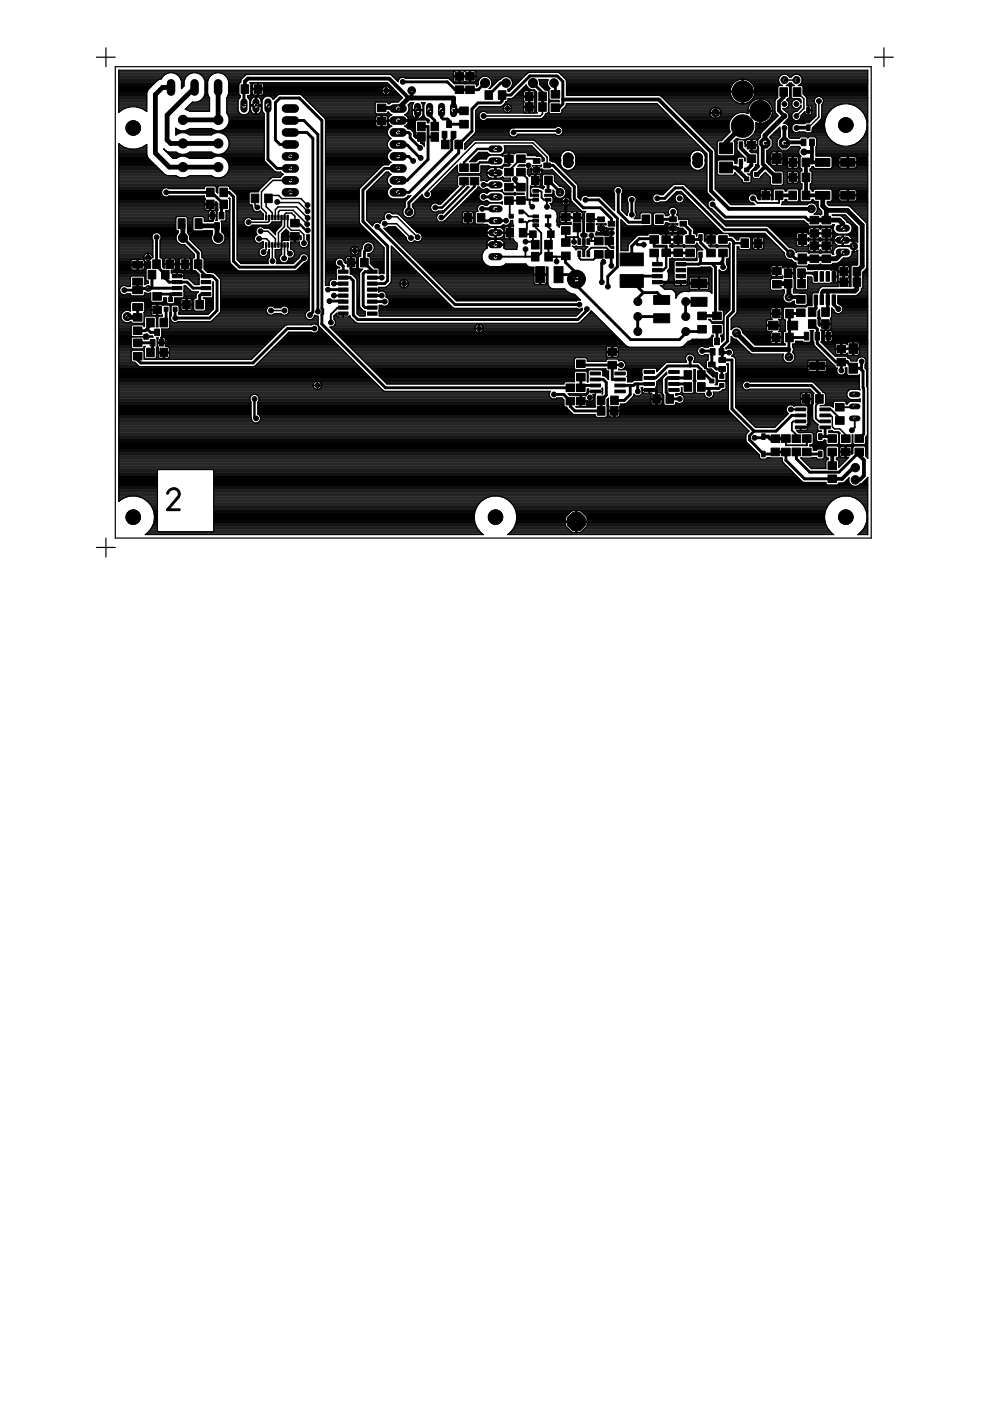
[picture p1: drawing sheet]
<svg xmlns="http://www.w3.org/2000/svg" width="210mm" height="297mm" viewBox="0 0 210 297" stroke-linecap="round" stroke-linejoin="round" font-family="sans-serif">
<g fill="none" stroke="#000" stroke-width=".61">
<path d="M51.9 18.9h-.2v3.5M54.7 18.9h1.2M85.4 17.4h9.4l1.7 1.6h4.9l1.4-1.4M97.4 19h.1M107.3 17.6h-1.1l-2.6 2.6M113 17.6l2 2.1v3M117.4 17.6l.4 .3v2.1M56.8 22.4v11.4l1.9 1.9h2.9M61.6 25.5h2.8l3 3v37.6M61.6 28.1h3.5l1.2 1.3v36.8l-.6 .6M61.6 30.6h-2.2l-1-.9v-8l1-.9h4.1l4.7 4.7v39.9l.2 .2v.9l-.2 .2v2l13.5 13.5h39.2M84.4 28.1h2.2l.4 .3v.8l2.1 2.2"/>
<path d="M84.4 30.6l.1 .2h1.8l2.9 2.7M84.4 33.2h2.2l1 .9M84.4 35.7h-2.8l-4.6 4.6v6.7l5.2 5.2v7.3l-.6 .6h-2.7M87.9 25.2v3.5l.3 .3h1.1M88.5 23.3v1.3l-.9 .9h-3.2M89.3 26.8h1.5v7l-4.5 4.4h-1.9M90.8 29h1.4M91.1 23.3v1.1l1.1 1.1v1.3M93.6 23.3v1.6l.3 .3h1l.3 .3v.9l3.2-.1M94.3 28.6v1.9l.1 .1M96.2 28.6v.7l-.4 .3v2.1l-9.1 9.1h-2.3M97.3 30.6h.1"/>
<path d="M97.3 30.6v1.8l-10.6 10.6v1.9M102.5 39.2h2.6M109.2 38v.4l1.2 1.3h-2.5M115 22.7h.1M116 35.1h1.3l4.5 4.5v2.6l1.9 1.8h3.6l2.3 2.4v1M117.8 22.8h.8l.7-.7v-4.8l-1.2-1.2h-5.7l-4.1 4.1h-1.8v1.2l-.4 .4h-4.8l-1.2 1.3v4.7l-2.8 2.8M29.2 59.7v1.8M32.2 58.2v2.7l-.2 .2M33.2 50.3v6.1l1.9 1.8v.8l.8 .8h3.8l1.2 1.3h2.8M35.2 40.8h9.7l2.5 2.5-.4 .5v1.9M38.8 50.4l3.2 3.3v3.2l1.7 1.6h1.4l.9 1v6.3l-1.6 1.6h-7.3M47.4 40.8h1.2l.9 .9v13.7l1.3 1.2h11.7l1.9-1.9"/>
<path d="M72 55.7l.8 .7v1.2M72.8 58.9h1.5l.6 .6v7.3l.9 1h46.7l1.9-2v-.3M78.1 52.5l-.8 .8v2.4l1.6 1.7v.2h-1.5l-.4 .4v6.8l.4 .4h1.5M78.9 58.9h2M80 48.1l16.5 16.5h26.3M102 46.2l.6 .6h2.5M102.2 44.3h2.9M102.5 41.7h2.6M116.2 40.5l.1-2.3 2.4 2.6M118.4 58.2h2.8l1 1M119.9 54.3v1.3l2.3 2.3v2.6l11.5 11.5h10.3l1.4-1.3v-.4h3l.4-.5M120 42.7v3.3"/>
<path d="M124.1 42.4h2.9l3.9 3.9v10.3l-2 2v2.2M127.4 48.4l1.1 1h1.2M127.9 55.5l-.3 .4v3.9M129.2 53.9l.4 .4v2.1M129.5 49.4v1.4l-.3 .3M131.1 40.5v4.4l2.2 2.2h3l.6-.6M133.9 42.4v3.1M134.7 51.4l.5 .5h1.3M139.3 42.1h1.6l2.3-2.3h1.5l8.9 8.9h8.9l6.2 6.2h1.4M139.4 59.8h5M139.4 58.5h-4.4l-1.1 1.1 2.5 2.4M139.8 46.5h.1"/>
<path d="M142.7 44.9v1.6h-2.9M144.9 47.4l1.4 1.5v1.9h1.8l.4-.4v1l2.2 2.2M146.3 53.6h-5.1v-1.4h-2.5v-1.4l-.2-.2h-3l-1.6 1.6v2.8M148.4 55.9l-.2 .1h-3.8M148.4 55.9h4.9v.7M148.5 54.1v1.6l-.1 .2M150.9 55.9l.8 .7v10.4M151.1 43.3l2.7 2.7h17l.6 .7h1.3M153.3 53.6v1.6l-.6 .7M153.3 50.8h1.7l.5 .4v14.8l-1.3 1.3v5l-1.2 1.3v1l.1 .1M173 58.6l-.7-.7h-2.4v2.2M26.3 61.5h2.9"/>
<path d="M29.2 65.1v2.2M29.2 72.7h3.1M31.2 69.7l-.4 .4h-1.6M31.2 69.7l.7 .8h1.4M31.9 68.4v.6l-.7 .7M32.3 72.7v1.6l-.4 .4M32.4 72.7h-.1M35.2 65.6v2.3l-.5 .5M36.2 62.4v1.1M37.1 65.6v1.8M37.1 67.4v.1M37.5 62.4h-3.7l-.5 .4"/>
<path d="M37.5 61.1l-8 .1-.3 .3M43.7 62.4h-1l-.4 .3v1.9M66.7 69.7h-5.8l-7.3 7.3h-23.8l-.6-.7v-.8M69.5 61.4h3.3M69.8 63.8l3 .1M70.8 60.1h2M78.9 63.9h2.7M78.9 62.7h2M123.1 80v2.2l.5-.5h2.6M123.1 77.1l.3 .3h6.4v3.1h1.7M136.4 62h2.9l1 1v.6M136.4 62l-1.2 1.2v.7"/>
<path d="M140.3 67.5l-.4-.4h-4.7v3.2M145.8 79.5l-.6 .6h-3.6l-.4 .4v2.7l.8 .8v.6h2.1M146.3 76v1.6M148.2 64l-2.8-.1v3.2M148.8 67h3.2M148.8 74.4h2.1l.2 .2-.2 .1v2.6l1 .9h1.2l-.1 1.6M152 69.8v2.6M153.1 74.7v1.6h2.1v10.4l4.7 4.7M153.1 74.7h1.5M167.4 71.6l-.1 .1v4M169.8 66.3l-.2 .2h-2.2v1.9l.7 .6-.7 .7v1.9M171 71.3l-.3 .3h-3.3"/>
<path d="M172.2 68.7l1.1 1.1v3l3.9 4h1.2M178.4 76.8l.1-.2h1.1l1.3 1.5h1.5l.6 .6v3.5l.1 .2v9.6l-.9 1M178.4 76.8v1.7M182.7 76.6v1.8M117.4 83.6h2.1l1.4 1.4v1.2l1 .9h5.5M126.2 80.5h1.7l.6 .6v2.7l-1.1 1.1v2.2M127.4 87.1h.1M133.6 81.7v1.9l-1.2 1.3h-2.1M135.2 81.4v1.6M137.7 82.7h1.3l.2 .2v1.7M137.7 81.4h-3.1l-.3 .3h-2.8M137.7 80.1h1.3l2.6-2.5h6.3l.8 .8v1.1h.9l1.3 1.3"/>
<path d="M142.9 81.4h2.3l.6 .6M150.3 82.4v1.1M153 81.7l-.6 .7h-3.4l-.3-.4M158.4 81.7h13.6l1.7 1.7v1.2M159.9 91.4l-1 1v.9l3 3h2.1l.4-.5h2.2v1.8l4 3.9h5.9M161.9 92.6l-.3 .2h-1.6M168.8 95.8v1.5l2.9 2.8h6.2l4.3-4.3M169.7 88.1h-1.8l-3.4 3.3h-4.6M171.1 95.8h.2l.4 .5h2.2M173.9 92.6h2.1l.5 .4M174.9 90.6v2M35.5 104.6a1.24 1.24 0 0 1 1.6-1 1.24 1.24 0 0 1 .7 1.8l-2.3 2.7h2.5"/>
<path d="M181.3 101.7h1"/>
</g>
<g fill="#000" stroke="#000" stroke-width=".21">
<path d="M51.1 18h1.6v1.8h-1.6zM53.9 18h1.6v1.8h-1.6zM96.5 18.2h1.8v1.6h-1.8zM96.5 15.4h1.8v1.6h-1.8zM98.7 18.2h1.9v1.6h-1.9zM98.7 15.4h1.9v1.6h-1.9zM102.8 19.2h1.6v1.9h-1.6zM105.7 19.2h1.6v1.9h-1.6zM111.4 19.6h1.6v1.8h-1.6zM114.2 19.6h1.6v1.8h-1.6zM116.8 19.2h1.9v1.6h-1.9zM165.4 18.6h1.6v1.8h-1.6z"/>
<path d="M168.2 18.6h1.6v1.8h-1.6zM43.8 39.9h1.6v1.8h-1.6zM46.6 39.9h1.6v1.8h-1.6zM80 22.1h1.8v1.6h-1.8zM80 24.9h1.8v1.6h-1.8zM88.5 28.1h1.6v1.9h-1.6zM88.5 25.9h1.6v1.8h-1.6zM91.4 28.1h1.6v1.9h-1.6zM91.4 25.9h1.6v1.8h-1.6zM93.7 27.9h1.1v1.4h-1.1zM93.6 29.7h1.6v1.8h-1.6zM94.7 25.7h1v1.4h-1z"/>
<path d="M95.7 27.9h1v1.4h-1zM96.5 29.7h1.6v1.8h-1.6zM97.5 34.8h1.8v1.6h-1.8zM97.5 37.6h1.8v1.6h-1.8zM97.5 25.5h1.8v1.6h-1.8zM97.5 22.7h1.8v1.6h-1.8zM99.7 34.8h1.8v1.6h-1.8zM99.7 37.6h1.8v1.6h-1.8zM107 38.9h1.8v1.6h-1.8zM107 32.9h1.8v1.6h-1.8zM107 35.7h1.8v1.6h-1.8zM109.5 38.9h1.9v1.6h-1.9z"/>
<path d="M109.5 32.9h1.9v1.6h-1.9zM109.5 35.7h1.9v1.6h-1.9zM111.4 21.8h1.6v1.8h-1.6zM112.7 37.3h1.6v1.9h-1.6zM113.1 35.5h1.4v1h-1.4zM113.1 33.6h1.4v1h-1.4zM114.2 21.8h1.6v1.8h-1.6zM115.3 34.6h1.4v1h-1.4zM115.5 37.3h1.6v1.9h-1.6zM116.8 22h1.9v1.6h-1.9zM152.5 30.3h2.8v2.3h-2.8zM152.5 34.4h2.8v2.3h-2.8z"/>
<path d="M156.7 33.8h.8v1.2h-.8zM156.7 30.1h.8v1.2h-.8zM157.9 35.6h.9v.8h-.9zM157.9 37.5h.9v.8h-.9zM158.4 32.8h1.8v1.6h-1.8zM158.4 30h1.8v1.6h-1.8zM160 36.6h.9v.8h-.9zM163.8 36.7h1.8v2.1h-1.8zM163.8 32.6h1.8v2.1h-1.8zM167.3 33.5h1.6v1.8h-1.6zM167.3 36.7h1.6v1.8h-1.6zM170.1 33.5h1.6v1.8h-1.6z"/>
<path d="M170.1 36.7h1.6v1.8h-1.6zM171 26.5h.7v1.2h-.7zM171 22.8h.7v1.2h-.7zM172.9 33.6h3.1v1.7h-3.1zM178.2 33.6h3.1v1.7h-3.1zM28.1 55.4h2.1v1.5h-2.1zM28.1 59h2.1v1.5h-2.1zM31.4 57.3h1.6v1.8h-1.6zM32.4 55.1h1.6v1.8h-1.6zM34.2 57.3h1.7v1.8h-1.7zM35.2 55.1h1.6v1.8h-1.6zM36.5 58.2h2.1v.7h-2.1z"/>
<path d="M36.5 59.5h2.1v.7h-2.1zM37.8 46.4h1.4v2.1h-1.4zM38.4 55.1h1.6v1.8h-1.6zM41.2 55.1h1.6v1.8h-1.6zM41.4 46.4h1.4v2.1h-1.4zM42.7 58.2h2v.7h-2zM42.7 59.5h2v.7h-2zM43.8 42.4h1.6v1.8h-1.6zM44.6 45h1v1.4h-1zM45.5 47.2h1v1.4h-1zM46.5 45h1v1.4h-1zM46.6 42.4h1.6v1.8h-1.6z"/>
<path d="M53.3 41.1h1.6v1.9h-1.6zM56.3 45.6h.3v1h-.3zM56.3 51.5h.3v.9h-.3zM56.9 45.6h.3v1h-.3zM56.9 51.5h.3v.9h-.3zM56.1 41.1h1.6v1.9h-1.6zM57.6 45.6h.3v1h-.3zM57.6 51.5h.3v.9h-.3zM58.2 45.6h.3v1h-.3zM58.2 51.5h.3v.9h-.3zM58.9 45.6h.3v1h-.3zM58.9 51.5h.3v.9h-.3z"/>
<path d="M59.5 45.6h.3v1h-.3zM59.5 51.5h.3v.9h-.3zM60.2 45.6h.3v1h-.3zM60.2 51.5h.3v.9h-.3zM60.8 45.6h.3v1h-.3zM60.8 51.5h.3v.9h-.3zM61.6 46.5h1.8v1.6h-1.8zM61.6 49.3h1.8v1.6h-1.8zM71.8 57.3h2v.6h-2zM71.8 58.5h2v.7h-2zM71.8 59.8h2v.7h-2zM73.6 54.8h1.6v1.8h-1.6z"/>
<path d="M76.5 54.8h1.6v1.8h-1.6zM77.9 57.3h2v.6h-2zM77.9 58.5h2v.7h-2zM77.9 59.8h2v.7h-2zM98.4 45.3h1.6v1.8h-1.6zM101.2 45.3h1.6v1.8h-1.6zM107 41.7h1.8v1.6h-1.8zM107.9 45.4h.9v.8h-.9zM107.3 48.4h1.6v1.8h-1.6zM110 46.4h.9v.8h-.9zM110 44.5h.9v.8h-.9zM109.5 41.7h1.9v1.6h-1.9z"/>
<path d="M110.1 48.4h1.6v1.8h-1.6zM112.3 49h1.4v1.4h-1.4zM113 45.6h1.2v.6h-1.2zM113 46.5h1.2v.6h-1.2zM113 47.5h1.2v.5h-1.2zM113 40.2h1.2v.6h-1.2zM113 41.1h1.2v.6h-1.2zM113 42.1h1.2v.6h-1.2zM112.7 53.5h1.6v1.8h-1.6zM112.7 51h1.6v1.8h-1.6zM113.6 56.5h1.9v3.4h-1.9zM115.6 45.6h1.2v.6h-1.2z"/>
<path d="M115.6 47.5h1.2v.5h-1.2zM115.6 40.2h1.2v.6h-1.2zM115.6 42.1h1.2v.6h-1.2zM115.5 51h1.6v1.8h-1.6zM115.5 53.5h1.6v1.8h-1.6zM116.1 49h1.4v1.4h-1.4zM117.5 56.5h1.9v3.4h-1.9zM119.1 53.4h1.8v1.7h-1.8zM119.1 50.6h1.8v1.6h-1.8zM119.1 48.1h1.8v1.6h-1.8zM119.1 45.2h1.8v1.6h-1.8zM122.5 53.2h.6v1.2h-.6z"/>
<path d="M122.5 50.6h.6v1.2h-.6zM121.5 47.3h1.6v1.8h-1.6zM121.6 45.3h1.6v1.8h-1.6zM123.5 50.6h.6v1.2h-.6zM124.4 53.2h.6v1.2h-.6zM124.4 50.6h.6v1.2h-.6zM124.4 47.3h1.6v1.8h-1.6zM124.4 45.3h1.6v1.8h-1.6zM126 53.1h1.9v1.6h-1.9zM126 50.3h1.9v1.6h-1.9zM126.7 47.9h1.4v1h-1.4zM126.7 46h1.4v1h-1.4z"/>
<path d="M128.3 53.1h1.8v1.6h-1.8zM128.3 50.3h1.8v1.6h-1.8zM128.9 46.9h1.4v1h-1.4zM131.5 53.6h4.9v2.7h-4.9zM131.5 58.2h4.9v2.7h-4.9zM136.1 45.6h1.7v1.8h-1.7zM137.8 52.8h1.8v1.6h-1.8zM137.8 50h1.8v1.6h-1.8zM138.4 55.6h2v.8h-2zM138.4 56.9h2v.7h-2zM138.4 58.2h2v.7h-2zM138.4 59.5h2v.7h-2z"/>
<path d="M139 45.6h1.6v1.8h-1.6zM140.3 52.8h1.9v1.6h-1.9zM140.3 50h1.9v1.6h-1.9zM142 47.9h1.4v1h-1.4zM142 46h1.4v1h-1.4zM142.9 52.8h1.8v1.6h-1.8zM142.9 50h1.8v1.6h-1.8zM143.3 59.5h2.1v.7h-2.1zM143.3 58.2h2.1v.7h-2.1zM143.3 56.9h2.1v.7h-2.1zM143.3 55.6h2.1v.8h-2.1zM144.2 46.9h1.4v1h-1.4z"/>
<path d="M145.4 50h1.8v1.6h-1.8zM145.4 52.8h1.8v1.6h-1.8zM148.2 53.5h.7v1.2h-.7zM148.2 49.8h.7v1.1h-.7zM146.5 59.1h3.4v1.9h-3.4zM149.8 50h1.9v1.6h-1.9zM149.8 52.8h1.9v1.6h-1.9zM152.4 52.8h1.8v1.6h-1.8zM152.4 50h1.8v1.6h-1.8zM157.1 50.7h1.6v1.8h-1.6zM159.9 50.7h1.6v1.8h-1.6zM161.5 40.5h1.7v1.8h-1.7z"/>
<path d="M163.8 59.5h1.8v1.6h-1.8zM163.8 56.7h1.8v1.6h-1.8zM164.4 40.5h1.6v1.8h-1.6zM166.3 59.2h1.6v1.8h-1.6zM166.3 57h1.6v1.8h-1.6zM167.3 40.5h1.6v1.8h-1.6zM169.1 59.2h1.7v1.8h-1.7zM169.1 57h1.7v1.8h-1.7zM169.2 53.8h1.8v2.2h-1.8zM169.2 49.7h1.8v2.1h-1.8zM170.1 40.5h1.6v1.8h-1.6zM172.6 57.6h.7v2h-.7z"/>
<path d="M171.7 54.1h1.9v1.6h-1.9zM171.7 51.3h1.9v1.6h-1.9zM171.7 45.9h1.9v1.6h-1.9zM171.7 48.7h1.9v1.6h-1.9zM173.9 57.6h.7v2h-.7zM175.2 57.6h.7v2h-.7zM172.9 40.6h3.1v1.6h-3.1zM174.3 54.1h1.8v1.6h-1.8zM174.3 51.3h1.8v1.6h-1.8zM174.3 45.9h1.8v1.6h-1.8zM174.3 48.7h1.8v1.6h-1.8zM176.4 57.6h.7v2h-.7z"/>
<path d="M178.1 58.9h1.6v1.8h-1.6zM178.1 56.7h1.6v1.8h-1.6zM178.2 40.6h3.1v1.6h-3.1zM180.9 58.9h1.6v1.8h-1.6zM180.9 56.7h1.6v1.8h-1.6zM28.3 74.7h1.8v1.6h-1.8zM28.3 71.9h1.8v1.6h-1.8zM28.3 66.5h1.8v1.6h-1.8zM28.3 69.3h1.8v1.6h-1.8zM28.1 60.8h2.1v1.5h-2.1zM28.1 64.4h2.1v1.4h-2.1zM31.1 67.5h1.6v1.8h-1.6z"/>
<path d="M31.1 73.8h1.6v1.8h-1.6zM31.9 72h1v1.4h-1zM32.8 69.8h1v1.4h-1zM32.4 62h1.8v1.6h-1.8zM32.4 64.9h1.8v1.6h-1.8zM33.8 72h1v1.4h-1zM33.9 67.5h1.6v1.8h-1.6zM33.9 73.8h1.6v1.8h-1.6zM34.8 65.1h.8v.9h-.8zM35.8 63h.8v.9h-.8zM36.7 65.1h.8v.9h-.8zM36.5 60.7h2.1v.7h-2.1z"/>
<path d="M36.5 62h2.1v.7h-2.1zM38.7 63.7h1.6v1.8h-1.6zM41.5 63.7h1.6v1.8h-1.6zM42.7 60.7h2v.7h-2zM42.7 62h2v.7h-2zM71.8 61.1h2v.6h-2zM71.8 62.3h2v.7h-2zM71.8 63.6h2v.7h-2zM71.8 64.9h2v.7h-2zM71.8 66.1h2v.7h-2zM77.9 61.1h2v.6h-2zM77.9 62.3h2v.7h-2z"/>
<path d="M77.9 63.6h2v.7h-2zM77.9 64.9h2v.7h-2zM77.9 66.1h2v.7h-2zM122.2 79.2h1.9v1.6h-1.9zM122.2 76.3h1.9v1.6h-1.9zM125.1 78.9h2.2v.6h-2.2zM128.9 76.6h1.8v1.6h-1.8zM128.9 73.8h1.8v1.6h-1.8zM130.4 78.9h2.2v.6h-2.2zM136.6 78.6h2.2v.6h-2.2zM136.6 79.8h2.2v.6h-2.2zM138.6 62.6h3.4v1.9h-3.4z"/>
<path d="M138.6 66.5h3.4v1.9h-3.4zM141.8 78.6h2.2v.6h-2.2zM141.8 79.8h2.2v.6h-2.2zM145 78.6h1.6v1.8h-1.6zM147.9 78.6h1.6v1.8h-1.6zM147.9 69h1.9v1.6h-1.9zM147.9 66.2h1.9v1.6h-1.9zM146.5 63h3.4v1.9h-3.4zM150.6 73.9h1v1.4h-1zM150.2 76.8h1.4v1h-1.4zM151.5 71.7h1v1.4h-1zM151.1 66.2h1.8v1.6h-1.8z"/>
<path d="M151.1 69h1.8v1.6h-1.8zM152.5 73.9h1v1.4h-1zM152.6 79.4h.9v.8h-.9zM152.4 77.7h1.4v1h-1.4zM152.4 75.8h1.4v1h-1.4zM162.9 68.1h2.1v1.8h-2.1zM163.8 70.7h1.6v1.8h-1.6zM163.8 65.6h1.6v1.8h-1.6zM166.6 70.7h1.6v1.8h-1.6zM166.6 65.6h1.6v1.8h-1.6zM167 68.1h2.1v1.8h-2.1zM168.9 62.7h1.8v1.6h-1.8z"/>
<path d="M168.9 65.5h1.8v1.6h-1.8zM170.5 70.4h1v1.7h-1zM171.4 65.3h1.6v1.8h-1.6zM171.4 67.8h1.6v1.8h-1.6zM172.6 62.5h.7v2.1h-.7zM172.8 70.4h1v1.7h-1zM173.9 62.5h.7v2.1h-.7zM171.7 76.8h3.2v1.6h-3.2zM174.2 67.8h1.6v1.8h-1.6zM174.2 65.3h1.6v1.8h-1.6zM175.2 62.5h.7v2.1h-.7zM175.1 70.4h1v1.7h-1z"/>
<path d="M176.4 62.5h.7v2.1h-.7zM177.5 76h1.8v1.6h-1.8zM177.5 73.2h1.8v1.6h-1.8zM180 77h1.8v2.1h-1.8zM180 72.9h1.8v2.1h-1.8zM120 84.2h1.8v1.7h-1.8zM120 81.4h1.8v1.6h-1.8zM122.2 84.2h1.9v1.7h-1.9zM122.2 81.4h1.9v1.6h-1.9zM125.1 80.2h2.2v.6h-2.2zM125.1 81.4h2.2v.6h-2.2zM125.1 82.7h2.2v.6h-2.2z"/>
<path d="M126.6 84h1.6v1.8h-1.6zM126.7 86.2h1.6v1.8h-1.6zM129.5 86.2h1.6v1.8h-1.6zM129.5 84h1.6v1.8h-1.6zM130.4 80.2h2.2v.6h-2.2zM130.4 81.4h2.2v.6h-2.2zM130.4 82.7h2.2v.6h-2.2zM136.6 81.1h2.2v.6h-2.2zM136.6 82.4h2.2v.6h-2.2zM138.4 83.7h1.6v1.8h-1.6zM141.2 83.7h1.6v1.8h-1.6zM141.8 81.1h2.2v.6h-2.2z"/>
<path d="M141.8 82.4h2.2v.6h-2.2zM145 81.1h1.6v1.9h-1.6zM147.9 81.1h1.6v1.9h-1.6zM150.5 80.4h.9v.8h-.9zM152.6 81.3h.9v.8h-.9zM161.5 92h.7v1.2h-.7zM161.5 95.7h.7v1.2h-.7zM163.5 92.2h1.8v1.6h-1.8zM163.5 95h1.8v1.6h-1.8zM165.7 92.2h1.8v1.6h-1.8zM165.7 95h1.8v1.6h-1.8zM167.9 95h1.9v1.6h-1.9z"/>
<path d="M167.9 92.2h1.9v1.6h-1.9zM168.6 87.8h2.2v.6h-2.2zM168.6 86.5h2.2v.6h-2.2zM168.6 89h2.2v.6h-2.2zM168.6 90.3h2.2v.6h-2.2zM170.1 83.7h1.6v1.8h-1.6zM170.2 92.2h1.8v1.6h-1.8zM170.2 95h1.8v1.6h-1.8zM173.6 95.7h.7v1.2h-.7zM173.6 92h.7v1.2h-.7zM172.9 83.7h1.6v1.8h-1.6zM173.8 87.8h2.2v.6h-2.2z"/>
<path d="M173.8 86.5h2.2v.6h-2.2zM173.8 89h2.2v.6h-2.2zM173.8 90.3h2.2v.6h-2.2zM175.6 97.9h1.8v1.6h-1.8zM175.6 92.2h1.8v1.6h-1.8zM175.6 95h1.8v1.6h-1.8zM177.1 85.5h1.9v1.6h-1.9zM177.1 88.3h1.9v1.7h-1.9zM178.4 92.2h1.8v1.6h-1.8zM178.4 95h1.8v1.6h-1.8zM181.3 92.2h1.8v1.6h-1.8zM181.3 95h1.8v1.6h-1.8z"/>
<path d="M175.6 100.7h1.8v1.6h-1.8z"/>
</g>
<g fill="#000" stroke="#000" stroke-width=".21">
<path d="M169.9 29.5h.9v1.3h-.9z" fill-rule="evenodd"/>
<path d="M171.7 29.5h.9v1.3h-.9z" fill-rule="evenodd"/>
<circle cx="170.5" cy="32.2" r=".64"/>
<circle cx="122.2" cy="59.2" r="1.91"/>
</g>
<g fill="none" stroke="#000" stroke-width=".4">
<path d="M110.4 36.5l1.4 1.3v4.5M113.8 34.1l-.5-.4h-2.9l-2.5 2.5v.3M105.1 49.3h3M110.5 46.8v.3M110.5 44.9h.6l1 1h1.5M110.5 47h.9l.3 .3M111.4 52.8v1.6M111.7 47.3v1.3l-.8 .7 .3 .4h1.8v1.7l.5 .5-.6-.7h-1.5M112.2 42.3l.1 .2v.8l.5 .5M113.1 42.3v.1M113.6 47.8v.4l1.1 1.2v4.2l-.7 .8h-8.9M113.6 42.4l-3-.1-.2 .2h-2.5l.2 .2v2.8l.3 .3"/>
<path d="M113.6 46.8h-1.4l-.5 .5M113.6 40.5h1l.2 .2v1.2l.5 .5h.9l-.2 .2v1.3M116.2 45.9v2.2l.6 .6v2.7l-.5 .5v2.5h3.5l.2-.1M117.9 54.4l.1 1.1M120 48.9v2.5M120 50.3h2.5M121.7 50.3v1M122.3 48.2l.2 .2v1.9M122.5 50.3l.3 .3v.6M122.8 53.8v.9l.3 .4h2.7l1.2-1.2M124.7 53.8v-.7l.7-.6h3.1l.7 .6v.8M125.2 46.5h2.2"/>
<path d="M125.2 46.2v2M125.4 49.9v1.2M127 51.1h-2.2l-.1 .1M127.4 46.5h.1M138.7 53.6l.7 .7v1.7M165.2 41.4v1.6h-4.6l-1-.9M70.8 62.7h2M72.8 65.2l-1.3 .1-1.4 1.4v1.7M166.6 93v1.4h4.5v-1.4M167.7 86.8h2.1M169.7 89.3h-1.5l-.3 .4v1.5l.9 1v.8M170.9 84.6v.5l.8 .8v4.1l-.6 .6h-1.4"/>
<path d="M173.7 84.6v.6l-.7 .8v2.7l.6 .6h1.3M174.9 86.8h1.2l2 1.9v.5M181.2 88.7v1.9l-.6 .6M181.2 86.2l-.2 .1h-2.9"/>
</g>
<g fill="none" stroke="#000" stroke-width=".25">
<path d="M25.2 16.4h9.2M25.2 16.6h9.1M25.2 16.2h9.4M25.2 18.8h6.5M25.2 18.3h6.9M25.2 19.2h6.1M25.2 15h73.4M25.2 16.8h8.7M25.2 19.9h5.9M25.2 19.6h6M25.2 19.4h6M25.2 19h6.3"/>
<path d="M25.2 18.5h6.7M25.2 18.1h7.1M25.2 17.9h7.4M25.2 17.7h7.6M25.2 17.4h7.8M25.2 17.2h8M25.2 17h8.2M25.2 15.9h9.6M25.2 15.7h10M25.2 15.5h10.5M25.2 15.3h71M33.4 17l-2 2-.3 .7v3.9l-1-.6"/>
<path d="M34.4 16.4l-.2 .3-.8 .3M34.4 16.4a2.27 2.27 0 0 1 2.3-1 2.27 2.27 0 0 1 1.8 1.8M36.8 15.5h3.9M37.4 15.7h2.8M37.7 15.9h2.1M37.9 16.2h1.7M38.1 16.4h1.3M38.2 16.6h1.1M38.3 16.8h.9M38.4 17h.7M38.5 18.8h.1M38.5 17.2v1.6l.5-.6v-1"/>
<path d="M38.5 18.3h.4M38.5 18.5h.2M38.5 18.1h.5M38.5 17.9h.5M38.5 17.7h.5M38.5 17.4h.5M38.5 17.2h.5M39 17.2a2.27 2.27 0 0 1 2.3-1.8 2.27 2.27 0 0 1 2.2 1.8M41.8 15.5h3.9M42.4 15.7h2.7M42.7 15.9h2.1M42.9 16.2h1.7"/>
<path d="M43.1 16.4h1.3M43.2 16.6h1.1M43.3 16.8h.9M43.4 17h.7M43.5 18.8h.5M43.5 17.2v2.7M43.5 19.9a2.29 2.29 0 0 1-2.7 1.8l-1.5 1.5 .9 .4h4.2v-2.9M43.5 18.3h.5M43.5 19.2h.5M43.5 19.9h.5M43.5 19.6h.5M43.5 19.4h.5"/>
<path d="M43.5 19h.5M43.5 18.5h.5M43.5 18.1h.5M43.5 17.9h.5M43.5 17.7h.5M43.5 17.4h.5M43.5 17.2h.5M44 17.2a2.27 2.27 0 0 1 2.2-1.8 2.27 2.27 0 0 1 2.3 1.8M44 19.9l.4 .8M44 17.2v2.7M46.8 15.5h49.4M47.3 15.7h48.9"/>
<path d="M47.7 15.9h4.3M47.9 16.2h3.9M48.1 16.4h3.5M48.2 16.6h3.2M48.3 16.8h2.9M48.4 17h2.7M48.5 18.8h2.1M48.5 17.2v2.7M48.5 19.9l-.4 .8M48.5 18.3h2.1M48.5 19.2h2.1M48.5 19.9h2.1"/>
<path d="M48.5 19.6h2.1M48.5 19.4h2.1M48.5 19h2.1M48.5 18.5h2.1M48.5 18.1h2.1M48.5 17.9h2.1M48.5 17.7h2.3M48.5 17.4h2.5M48.5 17.2h2.5M51.2 16.8l-.2 .7-.4 .3v2.2l.3 .3M51.8 16.2l-.6 .6M52 15.9l-.2 .3"/>
<path d="M52 15.9l.4-.1h30.3l.3 .1M53.1 17.7h.6M53.2 18.8h27.9M53.2 18.3h.3M53.2 19.2h.3M53.2 19.9h.4M53.2 19.6h.3M53.2 19.4h.3M53.2 19h1.4M53.2 18.5h.3M53.2 18.1h.3M53.2 17.9h.4"/>
<path d="M53.7 17.7l-.2 .2v.9M53.7 17.7l.9-.1v2.6l-.9-.1M54.6 18.3h.2M54.6 19.2h.2M54.6 19.9h.2M54.6 19.6h.2M54.6 19.4h.2M54.6 18.5h.2M54.6 18.1h.2M54.6 17.9h.2M54.6 17.7h.2M54.8 19h26.2"/>
<path d="M55.7 17.7h26.6M55.9 17.8l-.3-.2h-.8v2.6l1-.1M55.9 17.8v1M55.9 18.3h27M55.9 19.2h27.9M55.9 19.9h25.4M55.9 19.6h25.2M55.9 19.4h25.1M55.9 18.5h25.4M55.9 18.1h26.8M55.9 17.9h26.6M81.3 19.9l.5 .2"/>
<path d="M81.8 18.3a.88 .88 0 0 0-.8 .6 .88 .88 0 0 0 .3 1M81.9 18.3v1.8M81.9 19.2h.1M81.9 19.9h.1M81.9 19.6v.1M81.9 19.4h.1M81.9 19h.1M81.9 18.8h.1M81.9 18.5v.1M82 18.3l.3 .1 .4 .4M82.5 19.9h2M82.5 18.5h.7"/>
<path d="M82.6 18.8h.8M82.6 19.6h1.6M82.7 18.8a.88 .88 0 0 1-.7 1.3M82.7 19.4h1.3M82.7 19h.9M83 15.9l1.4 1.4 .1-.5M83 15.9h13.2M83.2 16.2h14.1M83.5 16.4h12.7M83.7 16.6h1.1M83.9 16.8h.7M84.1 17h.4"/>
<path d="M84.3 17.2h.1M85.2 16.4l-.7 .4M85.6 16.4l.4 .2h10.2M95 16.6l1.3 1.2M95.4 16.8h.8M95.6 17h.6M95.8 17.2h.4M96 17.4h5.4M96.2 17.7h5.2M96.3 17.7v.1M96.5 15l-.3 .3M97.3 16.4h.3"/>
<path d="M97.3 16.6h.3M97.3 15v2.4l-1.1-.1M97.3 16.8h.3M97.3 17.2h.3M97.3 17h.3M97.3 15.9h.3M97.3 15.7h.3M97.3 15.5h.3M97.3 15.3h.3M97.6 15v2.4l1-.1M97.6 16.2h1.9M98.4 16.3h.1"/>
<path d="M98.4 15h1.1v2.4l-.9-.1M98.5 17.7l.1 .1M98.6 17.3h.1M98.7 16.1h.1M99.5 16.4h.3M99.5 16.6h.3M99.5 15h.3M99.5 16.8h.3M99.5 17.2h.3M99.5 17h.3M99.5 15.9h.3M99.5 15.7h.3"/>
<path d="M99.5 15.5h.3M99.5 15.3h.3M99.8 16.2h11.4M99.8 16l-.1 .2M100.7 15h83.3M100.7 15h-.9v2.4l.9-.1 .2-.3M100.7 15l.2 .2M100.8 17.2h.6M100.9 17.9h.5M100.9 15.2v.9h-4.7v-.8M100.9 15.3h83.1M100.9 17v-.7h-4.7v1"/>
<path d="M100.9 16.4h1.2M100.9 16.6h.9M100.9 16.8h.7M100.9 17h.6M100.9 15.9h10.5M100.9 15.7h10.8M100.9 15.5h11M101 18.1h.2M101.6 16.8l-.2 .5v.6l-.3 .4-.3-.5-4.5-.1M102.5 16.2l-.5 .2-.4 .4M103.1 16.2l.5 .2 .5 .4M103.6 16.4h3.1"/>
<path d="M103.8 16.6h2.6M103.9 18.5h.2M104.1 16.8a1.43 1.43 0 0 1-.4 2h.2M104.1 16.8h2.1M104.1 18.3h.3M104.1 17h1.6M104.2 18.1h.4M104.2 17.2h1.3M104.3 17.9h.5M104.3 17.7h.7M104.3 17.4h.9M107.7 19h.7"/>
<path d="M107.7 19.2h.5M107.8 16.4h3.2M108.1 18.8l-.5 .1 .1 .5h.3l3.9-3.9 .3-.2h6.1l1.7 1.5 .1 3.4h19.7l.3 .2 11.4 11.3 .1 .3M108.1 18.8h.5M108.2 16.6h2.6M108.3 18.5h.5M108.4 16.8h2.2M108.5 18.3h.5M108.5 17h1.8M108.6 18.1h.7M108.6 17.2h1.5M108.6 17.9a1.44 1.44 0 0 0-.8-1.6 1.44 1.44 0 0 0-1.8 .5l-.3 .2-1.8 1.8"/>
<path d="M108.6 17.9l-.5 .9M108.6 17.9h.9M108.6 17.7h1.1M108.6 17.4h1.3M109.7 19.9h1.3M109.9 19.6h1.1M110.1 19.4h1M110.4 19.2h3.1M110.6 19h1.9M110.8 18.8h1.3M111 18.5h.9M111.2 18.3h.5"/>
<path d="M111.4 19.2l-.4 .2v.9h2.4l-.1-.9-.2-.2M111.4 18.1h.2M112.1 19.2v4.8M112.1 19.9h.2M112.1 19.6h.2M112.1 19.4h.2M112.3 19.2l.1 4.8M113.3 19.4h.4M113.4 19.9h.4M113.4 19.6h.4M114.3 17h1.9M114.4 17.2h1.7"/>
<path d="M114.4 17.9h1.7M114.4 17.7h1.7M114.4 17.4h1.7M114.6 18.1h1.5M114.8 18.3h1.4M115 18.5h1.4M115.2 18.8h1.4M115.4 19h1M116.1 17.9l.1-1h-2l.2 .4v.6l1.2 1.2h.4l.3 .3v4.4l-.3 .3h-.3l-.2 .4-.6 .6-11.6 .1a.99 .99 0 0 1-1.5 .1 .99 .99 0 0 1 .2-1.5M116.1 17.9l.5 .9M116.1 19.2h.3M116.3 19.9h.1"/>
<path d="M116.3 19.6h.1M116.3 19.4h.1M116.6 18.8l-.2 .2v2l.2 .3h1.9M118.6 15.5h65.4M118.9 15.7h65.1M119.1 15.9h46.6M119.3 16.2h46.1M119.5 16.4h45.7M119.7 16.6h45.4M119.9 16.8h37.3M120.1 17h36.3M120.1 18.8h34.8"/>
<path d="M120.1 18.3h35M120.1 19.2h34.7M120.1 19.9h34.8M120.1 19.6h34.7M120.1 19.4h37.2M120.1 19h34.8M120.1 18.5h34.9M120.1 18.1h35.1M120.1 17.9h35.2M120.1 17.7h35.4M120.1 17.4h35.6M120.1 17.2h35.9"/>
<path d="M154.8 19.5h5.3M154.8 19.6l.1 .3M154.8 19.5v.1M154.9 19l-.1 .3h5.3l-.1-.3M154.9 19.9l.4 1M155.3 17.9l-.4 1.1M155.5 17.7l-.2 .2M155.7 17.4l-.2 .3M157.3 16.8h.3M157.3 16.8l-.9 .2-.7 .4M157.3 18.8h.3M157.3 18.3h.3"/>
<path d="M157.3 19.2h.3M157.3 16.8v5.2l-.9-.2M157.3 19.9h.3M157.3 19.6h.3M157.3 19h.3M157.3 18.5h.3M157.3 18.1h.3M157.3 17.9h.3M157.3 17.7h.3M157.3 17.4h.3M157.3 17.2h.3M157.3 17h.3"/>
<path d="M157.6 16.8v5.2l.9-.2 .7-.4M157.6 19.4h7.3M157.6 16.8l.9 .2 .7 .4M157.7 16.8h7.4M158.5 17h6.6M158.9 17.2h6.2M159.2 17.4l.4 .5M159.2 17.4h6M159.4 17.7h5.9M159.6 17.9l.4 1.1M159.6 17.9h5.9M159.7 18.1h6.1"/>
<path d="M159.8 18.3h5.2M159.9 18.5h5M160 18.8h4.9M160 19.9l-.4 1M160 19.9h4.9M160 19h4.9M160.1 19.2h4.8M160.1 19.5v.1M160.1 19.6l-.1 .3M160.1 19.6h4.8M165.3 17.7l.6 .4h-.7l-.3 .3v2.2M166.8 18.1h1.6"/>
<path d="M167 15.9h1.2M167.1 17.9h.9M167.2 16.2h.8M167.3 17.7l-.6 .4h.5l.2 .3v2.2l-.6 .6a.97 .97 0 0 1 .5 1M167.3 17.7h.5M167.3 18.3h.5M167.4 18.8h.3M167.4 19.2h.3M167.4 19.9h.3M167.4 19.6h.3M167.4 19.4h.3M167.4 19h.3"/>
<path d="M167.4 18.5h.3M167.8 17.7l.7 .4h-.5l-.3 .3v2.2l.3 .3h1.5l.3 .3v.6M169.3 18.1h14.7M169.5 15.9h14.5M169.7 17.9h14.3M169.8 16.2h14.2M169.9 17.7l-.7 .4h.8l.3 .3v1.5l.8 .9v1.6h.2v.9h1.7M169.9 17.7h14.1M169.9 16.4h14.1M170 17.4h14M170 16.6h14M170.1 17.2a1.24 1.24 0 0 0-.8-1.4 1.24 1.24 0 0 0-1.5 .6h-.4a1.25 1.25 0 0 0-1.8-.5 1.25 1.25 0 0 0-.3 1.8"/>
<path d="M170.1 17.2l-.2 .5M170.1 16.8h13.9M170.1 17.2h13.9M170.1 17h13.9M170.2 18.3h13.8M170.3 18.8h13.7M170.3 19.2h13.7M170.3 19.9h13.7M170.3 19.6h13.7M170.3 19.4h13.7M170.3 19h13.7M170.3 18.5h13.7"/>
<path d="M25.2 35.1h7.8M25.2 32.3h5.9M25.2 32.5h5.9M25.2 33.1h6.1M25.2 37.1h10M25.2 38h32.1M25.2 38.4h31.6M25.2 37.7h32.3M25.2 35.3h8.1M25.2 36.9h9.6M25.2 39.5h18.3M25.2 39.7h18.1"/>
<path d="M25.2 23.8h.1M25.2 31.9h5.9M25.2 23.3h.6M25.2 32.7h5.9M25.2 33.6h6.3M25.2 31.6h5.9M25.2 20.1h5.9M25.2 20.9h5.9M25.2 22h5.9M25.2 22.2h5.9M25.2 22.5h5.9M25.2 34.9h7.6"/>
<path d="M25.2 38.8h31.2M25.2 34.7h7.4M25.2 39.1h31M25.2 21.6h5.9M25.2 39.9h9.6M25.2 39.3h30.7M25.2 38.6h31.4M25.2 38.2h31.8M25.2 37.5h12.6M25.2 37.3h12.2M25.2 36.6h9.4M25.2 36.4h9.1"/>
<path d="M25.2 36.2h8.9M25.2 36h8.7M25.2 35.8h8.5M25.2 35.6h8.3M25.2 34.5h7.2M25.2 34.2h7M25.2 34h6.7M25.2 33.8h6.5M25.2 33.4h6.1M25.2 32.9h6M25.2 32.1h5.9M25.2 31.4h1.7"/>
<path d="M25.2 31.2h1M25.2 31h.7M25.2 30.8h.4M25.2 30.5h.1M25.2 23.6h.3M25.2 23.1h1M25.2 22.9h1.5M25.2 22.7h2.3M25.2 21.8h5.9M25.2 21.4h5.9M25.2 21.2h5.9M25.2 20.7h5.9"/>
<path d="M25.2 20.5h5.9M25.2 20.3h5.9M25.3 23.7l-.1 .1v-8.9h158.8v82.3l-.1-.2M25.3 23.7h.1M26.4 31.3l-1.2-.8v75.8l.1-.1M26.4 23l-1.1 .7M26.4 23h.1M26.4 23l1.2-.4h1.3l1.2 .4M26.4 31.3l1.2 .3M26.4 31.3h.1M29 22.7h2.1M29.6 31.4h1.5"/>
<path d="M29.8 22.9h1.3M30.1 23h.1M30.1 31.3l1-.7v2.2l.3 .7 3.5 3.5 .7 .3h1.7l1 .4M30.1 31.3h.1M30.1 31.3l-1.2 .3M30.2 31.2h.9M30.3 23.1h.8M30.6 31h.5M30.6 23.3h.5M30.9 30.8h.2M31 23.6h.1M34.8 31.6h.1"/>
<path d="M34.9 31.9h.1M35.1 32.1h.3M35.3 32.3h2.1M35.6 32.5h2.2M35.7 39.9h7.6M35.8 32.7h20.2M35.8 32.3l-.6-.3-.4-.4 1.9 2h.7M36 32.9h20M36.2 33.1h2M36.4 33.4h1.3M37.3 27.7h.9M37.3 27.3h.1"/>
<path d="M37.3 28.1h18.7M37.3 28.4h.5M37.3 27.9h18.7M37.3 27.5h.4M37.3 33.6a2.25 2.25 0 0 1 2.9 0h4.7a2.33 2.33 0 0 1 3.5 .9 2.33 2.33 0 0 1-1.7 3.2M37.3 32.3l1 .4M38.3 28.1l-1 .5M39.2 28.1l1 .5h4.7M39.2 37.7l1-.4h4.7l.9 .4M39.3 27.7h16.7M39.3 33.1h6.4M39.3 23.1h5.1"/>
<path d="M39.5 22.9h4.9M39.7 23.3h4.7M39.7 37.5h5.6M39.8 22.7h4.6M39.8 32.5h5.5M39.8 28.4h5.5M39.8 27.5h5.4M39.8 33.4h5.4M40 22.5h4.4M40.2 37.3h4.7M40.2 23.6h4.2M40.2 22.2h4.2"/>
<path d="M40.4 22h4M40.6 21.8h3.8M41.8 21.6h2.6M42.4 21.4h2M42.7 21.2h1.7M42.9 20.9h1.5M43.1 20.7h1.3M43.2 20.5h1.1M43.3 39.7v.3h-7.5a1 1 0 0 0-1.6 .6M43.3 39.7l.3-.3h2l.3 .3M43.3 20.3h.9M43.4 20.1h.7"/>
<path d="M44.9 32.3l.9 .4M44.9 32.3h-4.7l-1 .4M45.7 39.5h.7M45.8 27.7l-.9-.4h-4.7a2.21 2.21 0 0 1-2.9-.1v1.4h.1M45.8 28.1l-.9 .5M45.9 39.7h.3M45.9 39.7v1l.3 .3v-1.3M45.9 39.9h.3M46.2 39.7l.2-.3h2l.3 .3M46.7 28.1a2.34 2.34 0 0 1 1.9 2.3 2.34 2.34 0 0 1-1.9 2.3M46.8 33.1h9.2M47.2 37.5h12.3"/>
<path d="M47.3 32.5h8.7M47.3 28.4h8.7M47.3 27.5h8.7M47.3 33.4h8.7M47.6 37.3h12M47.7 32.3h8.3M47.7 28.6h8.3M47.7 27.3h8.3M47.7 33.6h8.3M47.9 37.1h11.9M47.9 32.1h8.1M47.9 28.8h8.1"/>
<path d="M47.9 33.8h8.1M47.9 27.1h8.1M48.1 23.8h2.6M48.1 23.3h2.4M48.1 20.9h2.6M48.1 22h2.4M48.1 22.2h2.4M48.1 22.5h2.4M48.1 21.6h2.4M48.1 23.6h2.5M48.1 23.1h2.4M48.1 22.9h2.4"/>
<path d="M48.1 22.7h2.4M48.1 21.8h2.4M48.1 21.4h2.4M48.1 21.2h2.5M48.1 36.9h11.8M48.1 31.9h7.9M48.1 24h2.7M48.1 29h7.9M48.1 26.8h7.9M48.1 20.7h2.8M48.1 20.7v3.3a2.3 2.3 0 0 1-1.4 3.7M48.1 34h8"/>
<path d="M48.2 20.5h2.7M48.3 31.6h7.7M48.3 36.6h11.3M48.3 29.2h7.7M48.3 26.6h7.7M48.3 24.2h2.8M48.3 34.2h7.9M48.3 20.3h2.6M48.3 36.4h10.1M48.3 31.4h7.7M48.3 29.4h7.7M48.3 24.4h7.7"/>
<path d="M48.4 34.5h8M48.4 26.4h7.6M48.4 20.1h2.3M48.4 36.2h9.7M48.4 24.7h7.6M48.5 26.2h7.5M48.5 34.7h8.1M48.5 29.7h7.5M48.5 31.2h7.5M48.5 39.5h7.2M48.5 36h9.4M48.5 34.9h8.3"/>
<path d="M48.5 31h7.5M48.5 29.9h7.5M48.5 26h7.5M48.5 24.9h7.5M48.6 35.1h8.4M48.6 35.3h8.7M48.6 30.3h7.4M48.6 25.5h7.4M48.6 35.8h9.1M48.6 35.6h8.9M48.6 30.8h7.4M48.6 30.5h7.4"/>
<path d="M48.6 30.1h7.4M48.6 25.7h7.4M48.6 25.3h7.4M48.6 25.1h7.4M48.7 39.7h6.8M48.7 39.7v.3l.3 .1M48.7 39.9h6.6M50.5 21.4v2a1.27 1.27 0 0 0 1.2 1 1.27 1.27 0 0 0 1.3-1v-2M50.7 20.9l-.2 .5M50.9 20.3h.1M50.9 20.3v.3l-.2 .3M52.3 24.2h1.6"/>
<path d="M52.5 20.5h1.5M52.5 20.3h6.3M52.6 20.7h1M52.6 24h.9M52.8 20.9l.2 .5M52.8 23.8h.5M52.8 20.9h.5M52.9 21.2h.3M52.9 23.6h.3M53 23.3h.1M53 22h.1M53 22.2h2.6"/>
<path d="M53 22.5h2.6M53 21.6h.1M53 23.1h.1M53 22.9h.1M53 22.7h.1M53 21.8h.1M53 21.4h.1M53.1 20.1h.6M53.1 22.5l.2 1.2M53.1 21.3v.9M53.2 21.2l-.1 .1M53.3 23.7l.2 .3"/>
<path d="M53.5 20.7l-.3 .5M53.7 20.1l-.2-.3v-.8h2.4l-.1 1.1M54 20.5l-.5 .2M54.1 23.8h.3M54.1 23.3h.3M54.1 20.9h.3M54.1 22h.3M54.1 20.5h-.1M54.1 20.5v3.8l-.6-.3M54.1 21.6h.3M54.1 24.2h.3M54.1 24h.3"/>
<path d="M54.1 23.6h.3M54.1 23.1h.3M54.1 22.9h.3M54.1 22.7h.3M54.1 21.8h.3M54.1 21.4h.3M54.1 21.2h.3M54.1 20.7h.3M54.1 20.5h.3M54.4 20.5v3.8l.6-.3M54.4 20.5h.1M54.5 20.5l.5 .2 .3 .5"/>
<path d="M54.5 20.5h1.7M54.6 20.1h.2M54.6 24.2h1.4M55 20.7h.9M55 24h.9M55.2 20.9h.6M55.2 23.8h.5M55.3 21.2l.1 .1M55.3 21.2h.3M55.3 23.6h.3M55.4 21.3v.9M55.4 21.4h.2"/>
<path d="M55.4 22.5v.9l-.4 .6M55.4 23.3h.2M55.4 22h.2M55.4 21.6h.2M55.4 23.1h.2M55.4 22.9h.2M55.4 22.7h.2M55.4 21.8h.2M55.6 21.4v2l.4 .7v9.9l.2 .2M55.8 20.9l-.2 .5M55.8 20.9a1.25 1.25 0 0 1 2.1 .2l1.3-1.1h4.4l5.3 5.1 .1 .3v35.2l.3-.2M55.8 20.1h3.3"/>
<path d="M56.2 34.2l2.1 2.2 1.2 .1M57.4 20.5h1.1M57.7 20.7h.6M57.9 20.9h.2M59.5 36.5l.4 .4M59.5 36.5h.1M59.9 36.9l.2 .1-.7 .6-1.9 .1-2.6 2.6-.1 .4h-1.7l-.3 .3v2.1l.3 .3M63.8 20.1h20.9M64.1 20.3h20.8M64.3 20.5h20.8M64.5 20.7h20.8M64.7 20.9h20.4"/>
<path d="M64.9 21.2h20M65.2 21.4h19.5M65.4 21.6h19.1M65.6 21.8h14M65.8 22h13.7M66 22.2h13.5M66.3 22.5h13.2M66.5 22.7h13M66.7 22.9h12.8M66.9 23.1h12.6M67.1 23.3h12.4M67.3 23.6h12.2"/>
<path d="M67.6 23.8h11.9M67.8 24h11.9M68 24.2h14.8M68.2 24.4h14.6M68.4 24.7h11.3M68.6 24.9h11.1M68.9 25.1h10.8M69 25.3h10.7M69 35.1h12M69 32.3h13.4M69 32.5h13.3M69 33.1h13.1"/>
<path d="M69 37.1h10.1M69 38h9.2M69 38.4h8.8M69 37.7h9.4M69 35.3h11.8M69 36.9h10.3M69 39.5h7.7M69 39.7h7.5M69 30.3h13.1M69 31.9h13.8M69 25.5h15.3M69 26.2h10.7"/>
<path d="M69 29h13.5M69 27.7h13.2M69 27.3h13.4M69 28.6h13.2M69 28.1h13.1M69 32.7h13.2M69 33.6h13.2M69 31.6h13.5M69 34.9h13.3M69 38.8h8.3M69 34.7h13.5M69 39.1h8.1"/>
<path d="M69 29.7h13.5M69 26.8h10.9M69 39.9h7.3M69 39.3h7.9M69 38.6h8.6M69 38.2h9M69 37.5h9.7M69 37.3h9.9M69 36.6h10.5M69 36.4h10.7M69 36.2h11M69 36h11.2"/>
<path d="M69 35.8h11.4M69 35.6h11.6M69 34.5h13.9M69 34.2h13.6M69 34h13.4M69 33.8h13.3M69 33.4h13.1M69 32.9h13.1M69 32.1h13.6M69 31.4h13.3M69 31.2h13.2M69 31h13.1"/>
<path d="M69 30.8h13.1M69 30.5h13.1M69 30.1h13.2M69 29.9h13.3M69 29.4h13.7M69 29.2h13.7M69 28.8h13.3M69 28.4h13.1M69 27.9h13.1M69 27.5h13.3M69 27.1h13.6M69 26.6h10.7"/>
<path d="M69 26.4h10.7M69 26h10.7M69 25.7h11.8M78.4 39.9h4M78.7 39.7h3.9M78.9 39.5h4M79.1 39.3h3.5M79.3 39.1h3M79.5 38.8h2.8M79.7 26.6v-.8h2.5v.8M79.7 26.6l.2 .2M79.7 24.6l1.1-.1v2.4l-.9-.1"/>
<path d="M79.7 24.6v.9M79.8 38.6h2.3M80 38.4h2.1M80.2 38.2h1.9M80.4 38h1.7M80.6 37.7h1.6M80.8 26.2h.2M80.8 26.8h.2M80.8 26.6h.2M80.8 26.4h.2M80.8 26h.2M80.8 25.3h.2"/>
<path d="M80.8 25.1h.2M80.8 24.9h.2M80.8 24.7h.2M80.8 37.5h1.5M81 25.7h1.2M81.1 37.3h1.4M81.3 37.1h1.4M81.5 36.9h1.2M81.7 36.6h.8M81.9 20.1h.1M82 26.8h.9M82.1 32.9a1.38 1.38 0 0 0 .8 1.5l-.6 .5-1.2 .2-4.8 4.8-.1 .3v6.9"/>
<path d="M82.1 38l.2-.6 .6-.4-.6-.5h-.4l-4.2 4.1v6.1l1.3 1.2a.97 .97 0 0 1 .8-.8M82.1 38a1.38 1.38 0 0 0 .8 1.5 1.39 1.39 0 0 0-.8 1.5 1.39 1.39 0 0 0 1.1 1.2h2.4l.9-.6M82.1 24.6l-1.1-.1v2.4h.9l.3-.3M82.1 28.4l.2 .5 .6 .5h-.2M82.1 24.6l.1 .9M82.1 24.7h.5M82.2 26.6h.6M82.2 24h.3M82.2 26.2h.2M82.2 26.4h.3M82.2 26h.1M82.2 25.3h.1"/>
<path d="M82.2 25.1h.1M82.2 24.9h.2M82.2 21.8h.6M82.3 23.7h.1M82.3 25.1l-.1 .3h2.1v.3h-2.1l.3 .7M82.3 23.7l.8 .6-.3 .1M82.3 31.4l.6 .5-.6 .5-.2 .5M82.4 24.9l-.1 .2M82.5 26.4l.6 .4a1.39 1.39 0 0 0-1 1.6M82.7 21.8l-.4 .2-.3-.4h-2.2l-.3 .3v2l.3 .3h2.2l.3-.5M82.7 29.4a1.43 1.43 0 0 0-.4 2M82.8 24.4l-.4 .5"/>
<path d="M84.5 25.5h3.8M85.3 20.7l-3.2-3.2h-29.2l.3 .3v2.2l-.3 .3h-.4v.3l.3 .3M85.3 20.7l-.9 .9h-1.2l-.5 .2M85.9 26.8h2.2M86 24.4h1.5M86 24.4l.5 .7M86 24.2h1.4M86.1 26.6h2M86.3 27.1h1.8M86.3 24.7h1.3M86.3 26.4l-.5 .4 .7 .5M86.3 26.4h1.8"/>
<path d="M86.3 24h1.1M86.4 24.9h1.3M86.5 26.2h1.6M86.5 27.3h1.6M86.5 27.3h.1M86.5 27.3h.3a1.35 1.35 0 0 1 .9 1.6l.5 .4v-.1h1.3v1.1M86.5 23.8h.9M86.5 25.1l.1 .3h-2.1v.3h2.1l-.3 .7M86.5 25.1h1.5M86.6 22.2h.9M86.6 26h1.5M86.6 25.3h4.2"/>
<path d="M86.6 22.5h.8M86.6 25.7h1.5M86.6 23.6h.8M86.7 23.3h1.7M86.7 22.7h.7M86.7 23.1h.7M86.7 22.9h.7M86.8 22h.7M87 21.8h.7M87.1 27.5h1M87.4 27.7h.7M87.4 22.5v.7h1v2a1.08 1.08 0 0 1-1-1v-.7h2.3v.7a1.13 1.13 0 0 1-1 1v-2h1v-.7"/>
<path d="M87.4 22.3v.2M87.6 27.9h.5M87.7 21.8h-.7l-.5 .5a1.39 1.39 0 0 1-.7 2l.2 .1M87.7 21.8l-.3 .5M87.7 28.1h.5M87.7 28.6h.5M87.7 28.8h.5M87.7 28.4h.5M87.9 29h1.3M88.1 27.9l.1 1h1v1.4M88.1 29.2h.1M88.4 23.8h.3"/>
<path d="M88.4 25.1h.3M88.4 24.9h.3M88.4 24.7h.3M88.4 24.4h.3M88.4 24.2h.3M88.4 24h.3M88.4 23.6h.3M88.7 23.3h1.2M89.1 25.1h1.2M89.2 29.7h.3M89.2 30.1h.3M89.2 29.9h.3"/>
<path d="M89.2 29.4h.3M89.2 29.2h.3M89.2 30.4v-.1h.8v.7l-.4-.5M89.2 30.4h.1M89.3 30.4l.3 .1M89.4 24.9h.7M89.4 21.8h.7l-.2 .5v2l.5 .8 .4 .2M89.4 21.8l.3 .7M89.4 21.8h.7M89.5 24.7h.5M89.6 22h.4M89.6 24.4h.3"/>
<path d="M89.6 22.2h.3M89.6 30.5h.4M89.7 23.8h.2M89.7 22.5h.2M89.7 24.2h.2M89.7 24h.2M89.7 23.6h.2M89.7 23.1h.2M89.7 22.9h.2M89.7 22.7h.2M89.9 30.8h.1M90 31h.1"/>
<path d="M90.4 25.5h.7M90.6 26h.3M90.6 25.7h.3M90.8 25.3h.1M90.9 25.3l.2 .2M91.1 25.5l-.2 .5h-.3v-.3l-.3-.3h-2l-.2 .3v2.2M92.1 39.9h4.7M92.3 39.7h4.7M92.5 39.5h4.6M92.7 39.3h4.3M92.9 39.1h4.1M93.2 38.8h3.8"/>
<path d="M93.4 38.6h3.6M93.6 38.4h3.4M93.8 38.2h3.2M94 38h3M94.3 37.7h2.7M94.5 37.5h2.5M94.7 37.3h2.4M94.9 37.1h8.3M95.1 36.9h8.1M95.4 36.6h1.7M95.6 36.4h1.4M95.8 36.2h1.2"/>
<path d="M96 36h1M96.2 35.8h.8M96.4 35.6h.6M96.6 35.3h.4M96.9 35.1h.1M97.3 37.1l-.3 .3v2l.2 .1-3.8 3.8-.6-.1M98.6 31.6h.1M98.6 31.4h.2M98.6 31.2h.4M98.6 31h.7M98.6 30.8h.9M98.6 30.5h1.1"/>
<path d="M98.7 30.3h1.2M98.8 39.9h.4M98.9 30.1h1.2M99 39.7h.4M99.1 29.9h1.3M99.3 29.7h47.7M99.5 37.1h.1M99.5 36.8h.1M99.5 29.4h47.2M99.6 34.2h1.3M99.8 29.2h46.7M99.8 34h1.3"/>
<path d="M100 29h8.5M100 33.8h1.3M100.2 28.8h8M100.2 33.6h3M100.4 28.6h7.6M100.5 33.4h2.8M100.6 28.4h7.3M100.7 33.1h2.8M100.8 28.1h7.1M100.8 23.8h1.2M100.8 25.5h1.4M100.8 26.2h42.7"/>
<path d="M100.8 27.7h7.2M100.8 27.3h7.5M100.8 26.8h17.3M100.8 27.9h7.1M100.8 27.5h7.3M100.8 27.1h16.9M100.8 26.6h43.1M100.8 26.4h42.9M100.8 26h42.5M100.8 25.7h42.2M100.8 25.3h1M100.8 25.1h.9"/>
<path d="M100.8 24.9h.8M100.8 24.7h.7M100.8 24.4h.7M100.8 24.2h.8M100.8 24h.9M100.8 23.6h6.1M100.9 32.9h3M100.9 23.3h5.9M101.1 32.7h2.7M101.1 23.1h5.6M101.2 39.9l.1-.2h.4a.94 .94 0 0 0 1.4 .3l.9 .4h2.1l.4-.2v.5l.3 .3h2.2l.2-.2M101.2 39.9l-6.8 6.8-.7 .4"/>
<path d="M101.2 39.9h.7M101.3 39.7h.4M101.3 33.8l-.2 .2M101.3 32.5h2.2M101.3 22.9h5.4M101.6 22.7h5.2M101.7 37.1l.3 .3v1a1.46 1.46 0 0 1 1.3 0l.3-.3M101.9 36.6h3M101.9 37.3h1.5M102 38h6.2M102 37.7h1.9M102 35.3h4.7"/>
<path d="M102 38.2h1.6M102 37.5h1.5M102 36.4h1.2M102 36.2h1.2M102 36h1.4M102 35.8h1.6M102 35.6h2M102.8 25.5h40M103.1 38.4h.2M103.1 23.8h4.1M103.2 25.3h39.4M103.2 37.1v-.3h2v1h.9l.5-.3"/>
<path d="M103.2 37.1l.3 .4M103.5 35.8l.5-.3h.9v2.3h-.9l-.5-.3M103.5 35.8l-.3 .4M103.6 35.2h-1.6v1.4l-.3 .2h-4.4l-.3-.2v-1.6l-5.6 5.6a.99 .99 0 0 1-.6 1.5 .99 .99 0 0 1-1.2-.9l-2.1 2.1v.6l.3 .3 .2 .9M103.6 35.2l.4 .1M103.6 35.2h.1M104 38l-.4 .1M104.9 37.1h.3M104.9 37.7h.3M104.9 36.9h.3M104.9 37.5h.3M104.9 37.3h.3"/>
<path d="M104.9 36.4h.3M104.9 36.2h.3M104.9 36h.3M104.9 35.8h.3M104.9 35.6h.3M106.1 35.3l.8-.5h.9v-1h.2v1h.3l-.4 .4h-1.1l-.3 .3v.3l-.4-.3h-.9v1h-2v-.3M106.1 38l.7 .4M106.1 35.6h.4M106.2 37.7l2 .1v.4M106.2 32.9h.4M106.3 32.7h.4M106.5 22.5h.4"/>
<path d="M106.6 35.1h1.4M106.6 37.5h.1M106.6 37.5l.2 .3M106.6 38.2h1.6M106.6 33.1h.1M106.6 32.5h.2M106.7 32.7l-.1 .5-.5-.3h-2.1l-.4 .2-.5 .6-1.8 .1M106.7 23h1.8M106.7 23.1l.2 .5M106.7 22.9v.2M106.7 22.2h.4M106.8 34.9h1.4"/>
<path d="M106.8 32.3h7.3M106.9 32.3l.1-.5-.1-.9h5.8l2.7 2.7v.5l-.4 .1v-.8l-.3-.3M106.9 32.3l-.8 .5h-2.1l-.7-.5h-1.8l-1.9 2h1.3l.2-.3M106.9 32.5l-.2 .2M106.9 32.5h2l.2 .1 .2-.2h2.2l.3 .3v.3l3.2 .1M106.9 23.6a.87 .87 0 0 0 1.4 0M106.9 22.5a.87 .87 0 0 1 1.4 0M106.9 22.5l-.2 .4M106.9 31h5.9M107 22h4M107 32.1h6.9M107 31.2h6"/>
<path d="M107 31.9h6.6M107 31.6h6.4M107 31.4h6.2M107.1 21.8h3.9M107.2 21.6h3.9M107.3 21.6l-.8 .9-.3 .1h-4.5l-.9 .8v4.6l-2.2 2.4v1.3l2.1-2M107.6 22.7h.1M107.6 22.1v1.8M107.6 23h.1M107.6 23.1h.1M107.6 23.8h.1M107.6 23.6h.1"/>
<path d="M107.6 23.3v.1M107.6 22.9h.1M107.6 22.5h.1M107.6 22.2v.1M107.6 21.4h3.4M107.7 21.2h3.3M107.8 32.5v1h.2v-1M107.8 33.1h.2M107.8 32.7h.2M107.8 34.7h.2M107.8 34.5h.2M107.8 34.2h.2"/>
<path d="M107.8 34h.2M107.8 33.8h.2M107.8 33.4h.2M107.8 32.9h.2M108 23.8h3.1M108 22.2h3M108.2 38.2l.1 .2h-1.5M108.3 22.5l.2 .4M108.3 23.6h2.7M108.3 22.5h2.7M108.3 27.3a.99 .99 0 0 0-.1 1.6 .99 .99 0 0 0 1.6-.5h7.9l.1 .2M108.4 23.3h2.6"/>
<path d="M108.4 22.7h3.7M108.5 20.9l3.1-2.9a1.41 1.41 0 0 0 1.7 1l.5 .5-.1 4.3 .2 .2h-10.6a.99 .99 0 0 0-1.3-.2M108.5 22.9v.2M108.5 23.1l-.2 .5M108.5 23.1h2.5M108.5 22.9h2.5M108.8 20.7h2.2M109 32.5h.2M109.1 20.5h3M109.2 29h37.1M109.3 20.3h1.7M109.5 20.1h1.5"/>
<path d="M109.5 28.8h36.6M109.7 28.6h8.1M109.8 35.2l.3-.3h1.1v.3zM111 20.9h-3.3v.4l-.4 .3M111.4 24l-.4-.4v-.8h2.4v.9l-.3 .3M111.7 32.5h2.6M111.8 36.9h1.1M111.8 36.9l.5 .4M111.8 32.7h2.7M111.8 36.6h.9M111.8 36.4h.9M111.8 36.2h.9"/>
<path d="M111.8 36h1.9M111.8 32.9h2.9M112 37.1h.4M112 35.1h-2.1M112 35.1h.1M112 35.6h.1M112 35.1v.8M112 35.3l.1 .1M112 35.8h.1M112.1 20.1h.2M112.1 20.9h.2M112.1 21.4h.2"/>
<path d="M112.1 21.2h.2M112.1 20.7h.2M112.1 20.3h.2M112.1 23.8h.3M112.1 23.3h.3M112.1 22h.3M112.1 22.2h.3M112.1 22.5h.3M112.1 21.6h.2M112.1 23.6h.3M112.1 23.1h.3M112.1 22.9h.3"/>
<path d="M112.1 21.8h.3M112.2 37.3h.1M112.3 37.3l.3-.3h.8v1.1h1.3v-.8M112.3 20.5h1.5M112.4 22.7h1.3M112.5 39.5h.1M112.5 39.9h.1M112.5 39.5v2.2h.1v-.3M112.5 35.8h.2M112.7 35.6l-.4 .3h-.5v1M112.7 35.6v.3l2.2-.1 .2 .2h1.8l.1-.1 4 4M112.7 35.6h.1"/>
<path d="M112.8 39.7l-.3 .3M112.9 36.9h1.7M112.9 36.9l-.2-.2v-.6h2.2v.6l-.3 .2M113.1 29.7l3.4 3.3 .1 1.1 1.1 .3 4.7 4.7 .2 .3v2.4l.5 .6a.97 .97 0 0 1 .5-.9 .97 .97 0 0 1 1.1 .1h2.4l.3 .1 2.9 2.9v-3.6M113.3 21.6l.1-1h-2.4l.1 1M113.3 21.6l.1 1h-2.4l.1-1M113.3 23.8h.4M113.3 21.6h.4M113.4 37.1h.2M113.4 38h.2M113.4 37.7h.2M113.4 39.5h.2"/>
<path d="M113.4 20.1h.4M113.4 20.9h.4M113.4 38.8h.2M113.4 39.1h.2M113.4 39.3h.2M113.4 38.6h.2M113.4 37.5h.2M113.4 37.3h.2M113.4 21.4h.4M113.4 21.2h.4M113.4 20.7h.4M113.4 20.3h.4"/>
<path d="M113.4 23.3h.3M113.4 22h.3M113.4 22.2h.3M113.4 22.5h.3M113.4 23.6h.3M113.4 23.1h.3M113.4 22.9h.3M113.4 21.8h.3M113.5 29.9h33.7M113.6 38.2h1.4M113.7 35.3h.2M113.7 36.6h.2"/>
<path d="M113.7 36.4h.2M113.7 36.2h.2M113.7 35.8h.2M113.7 35.6h.2M113.7 30.1h33.7M113.8 21.6h-.1M113.8 21.6h.1M113.9 30.3h33.7M113.9 36h1.1M114.1 30.5h33.7M114.3 30.8h33.8M114.4 39.7l.6 .2"/>
<path d="M114.4 39.5h.8M114.5 31h33.8M114.6 37.1h.5M114.6 36.9h3.4M114.6 39.3l-.2 .2M114.6 39.3h.4M114.7 38.4l-.1 .9M114.7 38h.3M114.7 37.7h.3M114.7 37.3l-.4-.3h-.7v2.5h.8M114.7 38.8h.3M114.7 39.1h.3"/>
<path d="M114.7 38.6h.3M114.7 37.5h.3M114.7 37.3h.3M114.7 35.1l.1-.1v.3M114.8 31.2h33.7M114.8 35.3l-.9-.2v1.8M114.8 35.3h.1M114.8 35.1h-1.9h.8v1.8M114.9 36.6h2.9M114.9 36.4h2.6M114.9 36.2h2.4M114.9 33.4h.3"/>
<path d="M115 33.6h.4M115 34h.4M115 33.8h.4M115 25.1h27.4M115 39.9h.2M115 31.4h33.7M115 38.4h-1.6v1.1h-.9M115.2 31.6h33.7M115.2 24.9h27M115.3 36.9l-.3 .2v2.2l.4 .4h-2.9M115.4 39.7l-.3 .4-.1-.2M115.4 24.7h26.6"/>
<path d="M115.4 31.9h33.8M115.6 24.4h26.1M115.6 32.1h4.1M115.7 24.2h25.8M115.8 32.3h3.6M116.1 32.5h3M116.1 24h.4M116.3 23.8h.1M116.3 23.3h.1M116.3 32.7h2.7M116.3 22h.1M116.3 22.2h.1"/>
<path d="M116.3 22.5h.1M116.3 21.6h.1M116.3 23.6h.1M116.3 23.1h.1M116.3 22.9h.1M116.3 22.7h.1M116.3 21.8h.1M116.3 20.1h.1M116.3 20.9h.1M116.3 21.4h2.2M116.3 21.2h.2M116.3 20.7h.1"/>
<path d="M116.3 20.5h.1M116.3 20.3h.1M116.4 21.8v2l.2 .3h2.3l.2-.3v-.4l.9-.9M116.5 32.9h2.4M116.6 33.1h2.3M116.6 33.6h2.3M116.6 34h2.3M116.6 33.8h2.3M116.6 33.4h2.3M116.6 21.6l-.2 .2M116.9 36h.2M117.1 34.2h1.8"/>
<path d="M117.3 36.9l.3 .2v1.3l1.1 1.1M117.5 37.1h.7M117.6 38h1.5M117.6 38.4h1.9M117.6 37.7h1.2M117.6 38.2h1.7M117.6 37.5h1M117.6 37.3h.8M117.8 38.6h1.9M117.8 34.5h1.1M117.8 28.6l.4 .1 .7-.1M118 38.8h1.9"/>
<path d="M118 34.7h.9M118.2 34.9h.7M118.2 39.1h1.9M118.4 35.1h.6M118.4 39.3h2M118.5 21.3l.1 .3h-2.3M118.5 21.3h.1M118.6 35.3h.5M118.6 39.5h2M118.7 26.8h25.4M118.9 33.8v.2a1.64 1.64 0 0 0 1.6 2.1 1.64 1.64 0 0 0 1.5-2.1l.1-.2M118.9 35.6h.3"/>
<path d="M119 39.5l.4 .2M119 28.6h26.9M119 24h22.3M119 27.1h25.4M119.1 35.8h.4M119.1 23.8h22M119.1 23.6h21.8M119.1 23.3h21.6M119.2 28.4h26.5M119.2 27.2a.97 .97 0 0 0-1.5-.1h-8.6l-.8 .2M119.2 27.2a.99 .99 0 0 1-.3 1.4M119.2 27.3h25.4"/>
<path d="M119.3 28.1h26.2M119.3 36h.6M119.3 27.5h25.5M119.4 27.7h25.6M119.4 27.9h25.8M119.4 23.1h21M119.4 39.7l.4 .3 .2 1M119.4 39.7h1.4M119.5 36.2h30.4M119.6 22.9h20.6M119.6 39.9h1.4M119.7 36.4h30.2"/>
<path d="M119.8 22.7h20.2M119.9 36.6h30M120 22.5l.1-.5h19.2l10.6 10.6v8l.1 .4 1.5 1.4a.98 .98 0 0 0-1.4 .7 .98 .98 0 0 0 .9 1.2l2.6 2.5h16.8l.5 .5M120 22.5h19.8M120.1 20.1h34.8M120.1 22h19.2M120.1 22.2h19.5M120.1 31.9a1.65 1.65 0 0 0-1.2 1.9M120.2 36.9h29.7M120.4 37.1h29.5M120.6 37.3h29.3M120.8 31.9a1.7 1.7 0 0 1 1.3 1.9"/>
<path d="M120.8 37.5h29.1M121 39.9v2.4M121 37.7h28.9M121.1 36h26.2M121.2 38h28.7M121.3 32.1h25.8M121.5 38.2h28.4M121.5 35.8h25.4M121.6 32.3h25.2M121.7 38.4h28.2M121.7 35.6h25M121.8 32.5h24.8"/>
<path d="M121.9 35.3h24.6M121.9 32.7h24.6M121.9 38.6h28M122 35.1h24.4M122 32.9h24.4M122 34.9h24.3M122 34h24.3M122.1 33.1h24.2M122.1 33.6h24.2M122.1 34.7h24.2M122.1 34.5h24.2M122.1 34.2h24.2"/>
<path d="M122.1 33.8h24.2M122.1 33.4h24.2M122.1 38.8h27.8M122.3 39.1h27.6M122.5 39.3h20.1M122.6 39.5h19.8M122.6 39.7h7.9M122.6 39.9h7.6M130.3 39.9l-.2 .4 .2 .7M130.9 39.5l-.6 .4M131.3 39.5l.6 .4M131.7 39.7h10.5"/>
<path d="M131.9 39.9l.2 .4-.2 .7M131.9 39.9h10M140 20.3h15M140.3 20.5h14.8M140.5 20.7h14.7M140.7 20.9h14.6M140.9 21.2h14.6M141.2 21.4h14.5M141.4 21.6h14.6M141.6 21.8h14.8M141.8 22h17.2M142 22.2h16.9"/>
<path d="M142.3 22.5h16.5M142.5 22.7h16.2M142.7 22.9h8.5M142.9 23.1h8M143 39.1l-2.4 2.2-.7-.1M143.1 23.3h7.6M143.3 23.6h7.3M143.6 23.8h7M143.8 24h7.8M144 24.2h6.6M144.2 24.4h6.4M144.4 24.7h6.4"/>
<path d="M144.7 24.9h6.3M144.9 25.1h6.5M144.9 39.1l9 8.8h8.8l.2 .1 4.5 4.5a1.26 1.26 0 0 1 1.4 1l.2-.1h2.2l.3 .3M145.1 25.3h9.8M145.3 39.3h4.6M145.3 25.5h9.5M145.5 39.5h4.4M145.5 25.7h9.2M145.7 39.7h4.2M145.7 26h8.9M145.9 39.9h4M146 26.2h8.6"/>
<path d="M146.2 26.4h8.4M146.3 33.8l.1 .2a1.63 1.63 0 0 0 1.5 2.1 1.63 1.63 0 0 0 1.6-2.1v-.2M146.4 26.6h8.2M146.6 26.8h8M146.8 27.1h7.8M147 27.3h7.6M147.3 27.5h7.3M147.5 27.7h7.2M147.6 31.9a1.69 1.69 0 0 0-1.3 1.9M147.7 27.9h7.1M147.9 28.1h6.7M148.1 28.4h6.3"/>
<path d="M148.2 31.9a1.69 1.69 0 0 1 1.3 1.9M148.4 28.6h5.8M148.5 36h1.4M148.6 28.8h5.4M148.7 32.1h.7M148.8 29h5M148.9 35.8h1M149 32.3h.6M149 29.2h4.5M149.1 35.6h.8M149.2 32.5h.6M149.2 29.4h4.1"/>
<path d="M149.3 35.3h.6M149.4 32.7h.5M149.4 35.1h.5M149.4 32.9h.5M149.5 29.7h3.6M149.5 34h.4M149.5 34.9h.4M149.5 33.1h.4M149.5 33.6h.4M149.5 34.7h.4M149.5 34.5h.4M149.5 34.2h.4"/>
<path d="M149.5 33.8h.4M149.5 33.4h.4M149.7 29.9h2.6M149.9 30.1h2.2M150.1 30.3h2M150.3 30.5h1.8M150.5 23.9h2.4M150.5 24h2.4M150.5 24l.1 .2M150.5 24l.1 .1M150.5 23.9h.1M150.5 30.8h1.6"/>
<path d="M150.6 24.2l.3 .6M150.7 23.3l.4-.3 .5-.2v2.3l-.7-.3M150.7 23.3l-.2 .6M150.8 31h1.3M151 31.2h1.1M151.2 31.4h.9M151.4 31.6h.7M151.6 31.9h.5M151.6 35.1h.5M151.6 32.3h.5M151.6 32.5h.5M151.6 33.1h6"/>
<path d="M151.6 32v8.1l3.3 3.3h5.1l-.3-.4a.98 .98 0 0 1-1-.6 .98 .98 0 0 1 .4-1.2M151.6 37.1h.7M151.6 38h5.5M151.6 38.4h5.8M151.6 37.7h5.3M151.6 35.3h.5M151.6 36.9h.5M151.6 39.5h18.4M151.6 39.7h18.4M151.6 23.8h.2M151.6 23.3h.2M151.6 32.7h.5"/>
<path d="M151.6 33.6h4.7M151.6 34.9h.5M151.6 38.8h11.7M151.6 34.7h.5M151.6 39.1h11.8M151.6 39.9h18.4M151.6 39.3h12M151.6 38.6h5.9M151.6 38.2h5.8M151.6 37.5h5.1M151.6 37.3h4.9M151.6 36.6h.5"/>
<path d="M151.6 36.4h.5M151.6 36.2h.5M151.6 36h.5M151.6 35.8h.5M151.6 35.6h.5M151.6 34.5h.5M151.6 34.2h.5M151.6 34h.6M151.6 33.8h4.7M151.6 33.4h4.9M151.6 32.9h.6M151.6 32.1h.5"/>
<path d="M151.6 25.1h.2M151.6 24.9h.2M151.6 24.7h.2M151.6 24.4h.2M151.6 24.2h.2M151.6 23.6h.2M151.6 23.1h.2M151.6 22.9h.2M151.8 22.8v2.3M151.8 22.8h.1M151.8 25.1h.1M151.8 24h4.7"/>
<path d="M151.8 22.8l.5 .2 .4 .3M152 25.1h3M152.1 30.1v2.7l.2 .3h3.2l.3-.3v-2.7M152.1 36.9l.2 .2h3.2l.3-.2M152.2 22.9h6.4M152.5 24.9h2.7M152.5 23.1h6.1M152.7 24.7h2.7M152.7 23.3h5.9M152.7 23.3l.1 .2M152.8 24.4h2.9M152.8 23.5l.1 .4"/>
<path d="M152.8 23.6h8.3M152.9 23.8h5.7M152.9 24.2a1.17 1.17 0 0 1-1.1 .9M152.9 24.2h3.1M152.9 23.9h.1M152.9 24v.1M152.9 24v.2M153.4 29.4l-.4 .4h-.7l-.2 .3M153.4 29.4h.1M155.3 20.9l.2 .3M155.5 21.2l.9 .6M155.6 37.1h.7"/>
<path d="M155.6 29.9l.2 .2M155.6 34h.7M155.6 32.9h1.8M155.6 29.9h.7M155.7 24.4a2.9 2.9 0 0 1 2.9-.3v-.4h5.2l-.2 .9-.3 .5M155.7 24.4a2.91 2.91 0 0 0-.9 3.6l-1.4 1.4M155.8 32.3h.9M155.8 32.5h1.2M155.8 36.9h.2M155.8 30.3h.5M155.8 31.9h.5M155.8 36.9v-.3l1.6 1.6v.3l.3 .3"/>
<path d="M155.8 32.7h1.4M155.8 31.6h.5M155.8 34.5h.4M155.8 34.2h.4M155.8 32.1h.7M155.8 31.4h.4M155.8 31.2h.4M155.8 31h.4M155.8 30.8h.4M155.8 30.5h.4M155.8 30.1h.5M155.9 29.7h.6"/>
<path d="M156.1 29.4h.4M156.3 33.6l-.1 1.1-.4-.1v-.4l-.3-.3h-3.2l-.2 .3v2.7M156.3 29.9l.3-.3h1l.3 .3M156.3 29.9l-.1 1.7 .2 .3 1.5 1.6v.6v-.5M156.3 33.6l.3-.3h1l.3 .3M157.3 20.1h.3M157.3 20.9h.3M157.3 21.6h.3M157.3 21.8h.3M157.3 21.4h.3M157.3 21.2h.3M157.3 20.7h.3"/>
<path d="M157.3 20.5h.3M157.3 20.3h.3M157.7 29.7h.5M157.7 33.4h.1M157.9 29.9l.2 1.2v-.2h2.5M157.9 30.3h.2M157.9 33.6h.1M157.9 34h.1M157.9 33.8h.1M157.9 30.1h.2M157.9 29.9h.2M158 31h.1"/>
<path d="M158 30.8h1.2M158 30.5h.1M158.2 29.7l1-.1v2.4h-.3l.4 .4h1.1l.3 .2v2l-.3 .3M158.2 29.7l-.1 .3v.7h2.5M158.3 29.4h2.5M158.3 24h.3M158.5 21.8h.7M158.6 23.4h5.2M158.6 23.4h.1M158.6 23.1v.3M158.8 29.2h2.3M158.9 21.6h.5"/>
<path d="M159 37.1h.5M159 32.1h1.8M159 22l-.4 1.1M159.2 38.6h4.1M159.2 21.4h.5M159.2 30.3h.2M159.2 31.9h.2M159.2 29a2.92 2.92 0 0 1-3 .3l-.6 .6M159.2 29h2M159.2 31.6h.2M159.2 29.7h.2M159.2 31.4h.2"/>
<path d="M159.2 31.2h.2M159.2 31h.2M159.2 30.5h.2M159.2 30.1h.2M159.2 29.9h.2M159.2 32.3h1.6M159.2 36.6h.3M159.2 37.3h.3M159.3 38h4M159.3 38.4h4M159.3 37.7h.4M159.3 38.2h4"/>
<path d="M159.3 37.5h.2M159.3 36.4h.2M159.4 36.2h.3M159.4 21.2l-.2 .2M159.4 21.2h.7M159.4 21.6l-.4 .4M159.4 28.8h1.8M159.4 30.8h1.2M159.5 36.9h-1l.8 .4v1.2l-.3 .3M159.6 20.9h1.3M159.6 20.9l-.2 .3M159.6 36h.7"/>
<path d="M159.6 28.6h1.6M159.7 20.7h5.1M159.8 35.8h.7M159.8 28.4h1.5M159.8 35.8l-.5 .5v.3l-.3 .3M159.8 20.5h5.1M159.9 20.3h5M159.9 28.1h1.5M160 20.1h4.9M160 35.6h.8M160 27.9h1.6M160.1 35.3h.9"/>
<path d="M160.1 27.7h1.7M160.2 27.5h1.9M160.2 35.1h.7M160.3 26.2h3M160.3 27.3h2M160.3 26.8h2.4M160.3 27.1h2.2M160.3 26.6h2.6M160.3 26.4h2.8M160.4 29.7h.2M160.5 29.7l-1.1-.1v2.4l1-.1 .2-.3M160.5 29.7l.1 .3"/>
<path d="M160.5 31.9h.3M160.6 32.5h.2M160.6 29.9h.1M160.6 30.3h.1M160.6 31.6h.2M160.6 31.4h.2M160.6 31.2h.2M160.6 30.5h.1M160.6 30.1h.1M160.7 31l.1 .2v3.7l.2 .4-.8 .8h-.4l-.3 .3v1.2l.3 .2h1.3l1.2-1.3 1 1.1v1.4l.3 .3h2.2l.3-.3v-2.5l-.3-.3h-1.4l-1.8-1.8v-2.5h6.8M160.7 34.7h.1M160.7 33.1h.1"/>
<path d="M160.7 32.7h.1M160.7 33.6h.1M160.7 34.5h.1M160.7 34.2h.1M160.7 34h.1M160.7 33.8h.1M160.7 33.4h.1M160.7 32.9h.1M160.8 34.9h-.6v.3l-.4 .6M161 20.9l-.8 .2-.8 .5M161 20.9l.9 .1 1 .6M161.1 20.9v5.3l-.9-.2a2.87 2.87 0 0 1-1 3"/>
<path d="M161.1 23.8h.2M161.1 23.3h.2M161.1 25.5h.2M161.1 22h.2M161.1 22.2h.2M161.1 22.5h.2M161.1 21.6h.2M161.1 26h.2M161.1 25.7h.2M161.1 25.3h.2M161.1 25.1h.2M161.1 24.9h.2"/>
<path d="M161.1 24.7h.2M161.1 24.4h.2M161.1 24.2h.2M161.1 24h.2M161.1 23.1h.2M161.1 22.9h.2M161.1 22.7h.2M161.1 21.8h.2M161.1 21.4h.2M161.1 21.2h.2M161.2 37.7h2.1M161.3 20.9v5.3"/>
<path d="M161.3 23.6h3M161.4 37.5h1.8M161.5 20.9h3.1M161.5 37.3h1.5M161.7 37.1h1.1M161.9 36.9h.7M162.2 36.6h.2M162.2 26l-.9 .2M162.2 26h1.4M162.3 21.2h2.1M162.6 32.3h1M162.6 32.5h.8"/>
<path d="M162.6 33.1h.8M162.6 32.7h.8M162.6 33.6h2M162.6 34.2h.8M162.6 34h.8M162.6 33.8h.8M162.6 33.4h.8M162.6 32.9h.8M162.6 32.1h6.7M162.6 25.7h1.2M162.7 34.5h.7M162.7 21.4h1.6"/>
<path d="M162.9 34.7h.5M162.9 25.5h1.1M162.9 21.6l.6 .7M162.9 21.6h1.4M163.1 31.6h2.3M163.1 34.9h.4M163.1 25.3h1.1M163.2 25.3l-1 .7M163.2 21.8h1.1M163.3 29h2.1M163.3 31.4h1.9M163.3 29.2h1.9"/>
<path d="M163.3 35.1h3.6M163.3 25.1l-.1 .2M163.3 22h1M163.3 25.1h1.1M163.4 24.9h1.3M163.5 22.2h.8M163.5 22.3l.3 .8M163.5 31.2h1.5M163.5 28.8h1.9M163.5 35.3h3.4M163.5 29.4h1.5M163.6 24.7h1.3"/>
<path d="M163.6 22.5h.7M163.6 32.3l-.2 .2v1h2.6l-.1-1.2M163.6 32.3l1-.1v2.9M163.7 24.4h1.2M163.7 22.7h.6M163.7 28.6h1.7M163.7 31h1.1M163.7 24.2h1M163.7 22.9h.6M163.7 30.3h1.1M163.7 30.9l-.9 1M163.7 29.7h1.1"/>
<path d="M163.7 35.6h3.3M163.7 30.8h1.1M163.7 30.5h1.1M163.7 30.1h1.1M163.7 29.9h1.1M163.8 35.1l-.4-.3v-1h2.6v1l-.3 .3M163.8 23.1v.3M163.8 24h.7M163.8 23.1h.5M163.8 23.8h.6M163.8 23.3h.5M163.8 23.4h.1"/>
<path d="M163.9 28.4h1.5M164 35.8h5.9M164.1 28.1h1.3M164.2 36h5.8M164.4 27.9h1M164.4 36.2h5.6M164.6 27.7h.8M164.6 32.3h.2M164.6 32.5h.2M164.6 33.1h.2M164.6 32.7h.2M164.6 34.9h.2"/>
<path d="M164.6 34.7h.2M164.6 34.5h.2M164.6 34.2h.2M164.6 34h.2M164.6 33.8h.2M164.6 33.4h.2M164.6 32.9h.2M164.8 27.5h.6M164.8 33.6h2.1M164.9 20.6l-.6 .8v2.2l.7 .9-3.6 3.7-.2 .9-.6 .6v1.9M164.9 20.6h.1M165 27.3h.3"/>
<path d="M165.2 27.1h.1M165.4 29l-.6 .7v1.2l.9 1M165.4 29l-.1-2.1-2.1 2.2 .5 .6v1.2M165.9 32.3h3.4M165.9 32.3l-1.1-.1v2.9M165.9 39.3h4.1M165.9 34.9h1M166 32.5h3.4M166 33.1h3.8M166 32.7h3.4M166 34.7h.9M166 34.5h2"/>
<path d="M166 34.2h.9M166 34h.9M166 33.8h.9M166 33.4h.9M166 32.9h3.6M166 36.4h1M166.1 39.1h3.9M166.1 23.1h3.3M166.1 37.1h.8M166.1 38h.8M166.1 38.4h.8M166.1 37.7h3.5"/>
<path d="M166.1 36.9h.8M166.1 38.8h1M166.1 38.6h.8M166.1 38.2h.8M166.1 37.5h1.9M166.1 37.3h.8M166.1 36.6h.8M166.3 23.3h2.9M166.3 26h5.3M166.5 26.2l.6 .4M166.5 23.6h2.5M166.5 25.7h5.4"/>
<path d="M166.8 25.5h1.8M166.8 22.9h1.6M166.8 21.2h1.7M166.9 23.8a.99 .99 0 0 1 .2 1.3l-1 1.1h4.6M166.9 25.4h.1M166.9 23.8h1.4M166.9 37.7v.9M166.9 33.4v.9h2.4l-.1-.9M166.9 33.4l.2-.2h.9v2.5h-.8l-.2-.1M166.9 26.4h1.3M167 31.9l.8-.8h1.6l.3 .2a1.11 1.11 0 0 0 .1 1.8M167 20.9h2.5"/>
<path d="M167 35.6l-.1-1h2.4l-.1 1M167 25.3h1.2M167 21.4h1.1M167 36.4l1-.1v2.6h-.9l-.2-.3M167 36.4l-.1 1.1h2.4v-.8l-.2-.3M167.1 22.7h1M167.1 24h1M167.1 26.6l.2 .3-.1 2.1 .3 .3h1.9l.3-.3M167.2 26.6h.8M167.2 25.1h.8M167.2 21.6h.8M167.2 27.7h.8"/>
<path d="M167.2 28.6h8.1M167.2 28.1h7.9M167.2 31.6h2.3M167.2 22.5h.8M167.2 28.8h8.2M167.2 28.4h8M167.2 27.9h1.1M167.2 27.5h.7M167.2 24.2h.8M167.2 26.8h.7M167.3 24.9h.6M167.3 21.8h.6"/>
<path d="M167.3 22.2a.96 .96 0 0 1-1.3 .8l.9 .8M167.3 27.3h.6M167.3 22h.6M167.3 22.2h.6M167.3 27.1h.6M167.3 24.7h.6M167.3 24.4h.6M167.3 20.7h.5M167.4 31.4h2.3M167.4 20.1h.3M167.4 29.2h2.1M167.4 20.5h.3"/>
<path d="M167.4 20.3h.3M167.6 31.2h2M167.9 22.2a1 1 0 0 0 .9 .8 1 1 0 0 0 1-.7v.5l-.8 .8-.7 .2M168 35.1h.2M168 37.1h.2M168 38h.2M168 38.4h.2M168 35.3h.2M168 36.9h.2M168 33.6h.2M168 34.9h.2M168 38.8h.2"/>
<path d="M168 34.7h.2M168 38.6h.2M168 38.2h.2M168 37.3h.2M168 36.6h.2M168 36.4h.2M168 35.6h.2M168 34.2h.2M168 34h.2M168 33.8h.2M168 33.4h.2M168 26.6a.99 .99 0 0 0 .1 1.2 .99 .99 0 0 0 1.3 .2h1.2l.2 .2"/>
<path d="M168.2 37.5h1.4M168.2 34.5h1.4M168.3 23.8a.99 .99 0 0 0 .1 1.7 .99 .99 0 0 0 1.4-1l.9-.8v.3M168.7 26.2l-.7 .4M169 26.2h.1M169.1 38.8h.6M169.1 36.4l-.9-.1v2.6h.8l.3-.3M169.1 36.4h.6M169.2 25.5h2.9M169.2 35.6h.4M169.2 33.4l-.2-.2h-.8v2.5h.7l.3-.1M169.2 33.4h.4"/>
<path d="M169.2 21.2h.6M169.2 38.6h.4M169.2 36.6h.4M169.3 35.1h.3M169.3 37.1h.3M169.3 38h.3M169.3 38.4h.3M169.3 35.3h.3M169.3 36.9h.3M169.3 33.6h.3M169.3 37.7v.9M169.3 34.9h.3"/>
<path d="M169.3 34.7h.3M169.3 38.2h.3M169.3 37.3h.3M169.3 34.2h.3M169.3 34h.3M169.3 33.8h.3M169.4 22.9h.3M169.5 25.3h2.8M169.5 21.4h.3M169.6 22.7h.2M169.7 25.1h2.8M169.7 21.6h.1"/>
<path d="M169.7 22.5h.1M169.8 33.1l-.2 .2v2.2l.4 .3v.4l-.4 .3v2.2l.4 .3v1l-.4 .3v2.2l.3 .3M169.8 24.9h2.9M169.8 21.8h.1M169.8 21.8a1 1 0 0 0-1.2-.7 1 1 0 0 0-.7 1.1M169.8 24.7h3.1M169.9 24.4h3.1M170.1 24.2h.7M170.3 24h.4M170.4 20.1h13.6M170.6 23.8h.1M170.6 26.2l.2-.2h.8l1.4-1.4v-2.4a.99 .99 0 0 1-.1-1.5 .99 .99 0 0 1 1.4 0 .99 .99 0 0 1-.1 1.5v2.8l-1.9 2.1v.2"/>
<path d="M170.7 24v.2M170.7 20.3h13.3M170.9 20.5h2.4M171 29l.3 .3 .2-.3M171 20.7h1.9M171.1 20.9h1.7M171.1 22h1.7M171.1 22.2h1.9M171.1 21.6h1.5M171.1 21.8h1.6M171.1 21.4h1.5M171.1 21.2h1.6"/>
<path d="M171.2 29.2h.1M171.3 23.8h.1M171.3 22.5h.1M171.3 24.2h.1M171.3 24h.1M171.3 23.6h.1M171.3 23.1h.1M171.3 22.9h.1M171.3 22.7h.1M171.8 36.2h12.2M171.8 36h12.2M171.8 39.5h12.2"/>
<path d="M171.8 39.7h12.2M171.8 39.1h12.2M171.8 39.9h12.2M171.8 39.3h12.2M171.9 35.8h12.1M172 22.5h1M172 38.8h12M172 24.2h1M172.1 36.4h11.9M172.1 24v-.6h-.8v1l-.6-.2M172.1 23.8h.9M172.1 23.3l-.1-.8-.6-.1v2l.6-.2"/>
<path d="M172.1 24l-.1 .2M172.1 24h.9M172.1 23.6h.9M172.1 23.1h.9M172.1 22.9h.9M172.1 22.7h.9M172.1 35.6h.5M172.2 37.1h11.8M172.2 38h11.8M172.2 38.4h11.8M172.2 37.7h11.8M172.2 35.3h.2"/>
<path d="M172.2 36.9h11.8M172.2 38.6h11.8M172.2 38.2h11.8M172.2 37.5h11.8M172.2 37.3h11.8M172.2 36.6h11.8M172.2 27.9h2.8M172.2 27.7h2.8M172.2 27.5h2.7M172.3 27.3h2.6M172.3 27.3l-.1 .6-.3 .3M172.3 27.1h2.6"/>
<path d="M172.5 26.8h2.3M172.7 26.6h2.1M172.8 29l.3 .4-.1 3.7h11M173 26.4h1.8M173 29.2h2.7M173 32.3h11M173 32.5h11M173 31.9h11M173 32.7h11M173 31.6h11M173 32.9h11M173 32.1h11"/>
<path d="M173 31.4h11M173 31.2h11M173.1 30.3h3.9M173.1 29.7h3M173.1 31h5.5M173.1 30.8h4.8M173.1 30.5h4.2M173.1 30.1h3.5M173.1 29.9h3.2M173.1 29.4h2.8M173.2 26.2h1.6M173.4 26h1.5"/>
<path d="M173.6 25.7h1.3M173.8 25.5h1.1M173.9 20.5h10.1M174.1 25.3h.9M174.2 25.1h.8M174.2 23.8h1.5M174.2 23.3h1.9M174.2 22.2h3.7M174.2 22.5h3.1M174.2 24.9h.9M174.2 24.7h1M174.2 24.4h1.1"/>
<path d="M174.2 24.2h1.2M174.2 24h1.4M174.2 23.6h1.7M174.2 23.1h2.1M174.2 22.9h2.4M174.2 22.7h2.8M174.3 20.7h9.7M174.4 22h4.2M174.5 20.9h9.5M174.5 21.8h9.5M174.6 21.2h9.4M174.6 21.6h9.4"/>
<path d="M174.6 21.4h9.4M175 27.8h.1M175 25.2l-.2 1.3 .2 1.3M175 25.2v.1M175 27.8l.5 1.2M175.5 29h-8.3M175.5 24l-.5 1.2M175.5 24v.1M175.5 29l.9 .9M176.1 33.1l.3 .3v2.1l-.3 .2h-3.4l-.3-.4h-.2v.2l-.4 .3v.4l.4 .3v2.2l-.4 .3v1l.4 .3v.2h.2l.3-.4M176.3 35.6h1.7M176.4 23.1l-.9 .9"/>
<path d="M176.4 23.1h.1M176.4 29.9l1 .7M176.4 29.9v.1M176.4 33.4h1.5M176.4 35.1h1.5M176.4 35.3h1.5M176.4 33.6h1.5M176.4 34.9h1.5M176.4 34.7h1.5M176.4 34.5h3.2M176.4 34.2h1.5M176.4 34h1.5"/>
<path d="M176.4 33.8h1.5M177.4 22.4l1.3-.4h1.3l1.2 .4M177.4 22.4l-1 .7M177.4 22.4h.1M177.4 30.6l1.3 .4h1.3l1.2-.4M177.4 30.6h.1M177.9 33.4v.9h3.8l-.1-.9M177.9 33.4l.3-.2h1.4v2.4h-1.6M178 35.6l-.1-.3v-.7h3.8v.7l-.2 .3M179.6 35.1h.3M179.6 35.3h.3M179.6 33.6h.3"/>
<path d="M179.6 34.9h.3M179.6 34.7h.3M179.6 35.6h.3M179.6 34.2h.3M179.6 34h.3M179.6 33.8h.3M179.6 33.4h.3M179.9 34.5h4.1M180 31h4M180 22h4M180.8 30.8h3.2M180.8 22.2h3.2"/>
<path d="M181.2 22.4h.1M181.2 22.4l1.1 .7M181.2 30.6h.1M181.3 30.5h2.7M181.4 22.5h2.6M181.5 35.6h2.5M181.6 33.4l-.3-.2h-1.4v2.4h1.6M181.6 33.4h2.4M181.7 35.3h2.3M181.7 35.1h2.3M181.7 30.3h2.3M181.7 33.6h2.3"/>
<path d="M181.7 34.9h2.3M181.7 34.7h2.3M181.7 34.2h2.3M181.7 34h2.3M181.7 33.8h2.3M181.7 22.7h2.3M182 30.1h2M182 22.9h2M182.3 23.1h.1M182.3 23.1l.8 .9 .6 1.2 .2 1.3M182.3 29.9v.1M182.3 29.9l-1.1 .7"/>
<path d="M182.3 29.9h1.7M182.4 23.1h1.6M182.5 29.7h1.5M182.5 23.3h1.5M182.7 29.4h1.3M182.7 23.6h1.3M182.9 23.8h1.1M182.9 29.2h1.1M183.1 29h.9M183.1 24h.9M183.1 29h.1M183.1 29l-.8 .9"/>
<path d="M183.2 28.8h.8M183.2 24.2h.8M183.3 28.6h.7M183.3 24.4h.7M183.4 28.4h.6M183.4 24.7h.6M183.5 28.1h.5M183.5 24.9h.5M183.6 27.9h.4M183.6 25.1h.4M183.7 27.7h.3M183.7 27.8h.1"/>
<path d="M183.7 27.8l-.6 1.2M183.7 25.3h.3M183.7 25.5h.3M183.7 27.5h.3M183.7 27.3h.3M183.7 25.7h.3M183.8 27.1h.2M183.8 26h.2M183.8 26.2h.2M183.8 26.8h.2M183.9 26.5h.1M183.9 26.5l-.2 1.3"/>
<path d="M183.9 26.6h.1M183.9 26.4h.1M25.2 47.1h12.1M25.2 46.5h12.1M25.2 49.3h12.6M25.2 51.3h7.2M25.2 56.5h2.6M25.2 50.6h7.1M25.2 48.2h12.1M25.2 47.6h12.1M25.2 43h18.2M25.2 41.2h9.2"/>
<path d="M25.2 45.1h19M25.2 44.7h19.1M25.2 46h12.2M25.2 46.2h12.1M25.2 51.9h7.2M25.2 44.3h18.2M25.2 50.2h7M25.2 41.7h9.6M25.2 41.4h9.3M25.2 52.3h7.2M25.2 59.8h2.5M25.2 55.2h2.6"/>
<path d="M25.2 53h7.2M25.2 52.8h7.2M25.2 46.9h12.1M25.2 48.9h12.2M25.2 45.6h20.8M25.2 43.2h19.3v1.4h-.7l-.3-.2M25.2 43.4h21M25.2 47.8h12.1M25.2 44.9h19M25.2 55.8h2.6M25.2 54.3h5.3M25.2 40.1h9.3"/>
<path d="M25.2 42.8h18.2M25.2 42.3h18.2M25.2 43.6h18.2M25.2 58.5h5.7M25.2 57.8h5.7M25.2 55h5.3M25.2 49.5h7.4M25.2 40.6h9M25.2 53.9h5.6M25.2 52.1h7.2M25.2 51.1h7.2M25.2 48h12.1"/>
<path d="M25.2 50.8h7.1M25.2 57.6h5.7M25.2 57.4h5.7M25.2 56.3h2.6M25.2 58h5.7M25.2 58.7h2.5M25.2 60h2.5M25.2 57.1h2.7M25.2 51.7h7.2M25.2 50h7.1M25.2 59.6h2.5M25.2 59.3h2.5"/>
<path d="M25.2 59.1h2.5M25.2 58.9h2.5M25.2 58.3h5.7M25.2 56.9h2.6M25.2 56.7h2.6M25.2 56.1h3.9M25.2 55.6h2.6M25.2 55.4h2.6M25.2 54.5h5.2M25.2 54.1h5.4M25.2 53.7h7.2M25.2 53.4h7.2"/>
<path d="M25.2 53.2h7.2M25.2 52.6h7.2M25.2 51.5h7.2M25.2 50.4h7M25.2 49.7h7.2M25.2 49.1h12.6M25.2 48.6h12.1M25.2 48.4h12.1M25.2 47.3h12.1M25.2 46.7h12.1M25.2 45.8h19.7M25.2 45.4h19"/>
<path d="M25.2 44.5h18.3M25.2 44.1h18.2M25.2 43.8h18.2M25.2 42.5h18.2M25.2 42.1h18.3M25.2 41.9h18.1M25.2 41h9.1M25.2 40.8h9M25.2 40.4h9.1M27.8 56.9v-.7h2.8v.7M27.9 58.5l-.2 .3v1.9h-.8a.99 .99 0 0 0-1.3 .1 .99 .99 0 0 0 0 1.4 .99 .99 0 0 0 1.3 .1h.8l.2 .4h2.5l.3-.2v-.5a1.07 1.07 0 0 0 1.2 .1v1.7l.3 .3M28.1 55l-.3 .2v.8h2.8l-.1-.9"/>
<path d="M29.1 56.5h.2M29.1 55.2h.2M29.1 55.8h.2M29.1 55v2.2h-1l-.3-.3M29.1 56.3h.2M29.1 57.1h.2M29.1 56.9h.2M29.1 56.7h.2M29.1 55.6h.2M29.1 55.4h.2M29.3 55v2.2h1l.3-.3M29.3 56.1h2.6"/>
<path d="M30.3 55l.2 .1M30.4 58.5l.3 .3v1.5l.7-.2v-.5l-.5-.3M30.4 54.8l.1 .1M30.4 54.6h2M30.4 54.7v.1M30.5 54.9v.2M30.5 57.1h.4M30.5 55.1l.4 .4 .4 .1M30.6 55.2h.1M30.6 56.5h1.3M30.6 55.8h1.3M30.6 56.3h1.3"/>
<path d="M30.6 56.9h.5M30.6 56.7h1.3M30.6 55.6h.6M30.6 55.4h.2M30.6 58.7h.3M30.7 59.8h.7M30.7 60h.7M30.7 59.6h.5M30.7 59.3h.2M30.7 59.1h.2M30.7 58.9h.2M30.9 57.1v2.2"/>
<path d="M31.3 55.2h.2M31.3 54.3h.2M31.3 53.7v1.9M31.3 55.6v.1M31.3 53.7l-.7 .3-.2 .6M31.3 53.7h.1M31.3 55h.2M31.3 53.9h.2M31.3 55.6h.2M31.3 55.4h.2M31.3 54.5h.2M31.3 54.1h.2"/>
<path d="M31.6 55.6h.3M32 53.9h.4M32.2 54.1h.2M32.3 54.3h.1M32.4 49.7a.98 .98 0 0 0 0 1.2v3.7l-7.2 .2M32.4 54.6a.98 .98 0 0 0-.9-.9v1.9l.4-.1v1.4h-.7l-.3 .2M32.4 54.5h.1M33 49.3l-.6 .4M33.4 49.3a.99 .99 0 0 1 .6 1.5M33.8 49.5h3.8M34 51.3h3.6M34 51.9h5.2"/>
<path d="M34 52.3h5.6M34 53h6.3M34 52.8h6M34 54.3h7.2M34 53.9h7.1M34 52.1h5.4M34 51.1h3.5M34 51.7h4.1M34 54.5h7.2M34 54.1h7.2M34 53.7h6.9M34 53.4h6.7"/>
<path d="M34 53.2h6.5M34 52.6h5.8M34 51.5h3.8M34 49.7h3.5M34 50.8v3.8h.2l.3 .3v1.6l.3 .4v-.8h1.1v-1.4M34 50.8h3.4M34.1 50h3.3M34.1 50.6h3.2M34.2 50.2h3.1M34.2 50.4h3.1M34.2 40.6a.99 .99 0 0 0 .5 1 .99 .99 0 0 0 1.1 0h7.5v.3M34.3 54.8h.8"/>
<path d="M34.5 56.5h.3M34.5 55.2h.3M34.5 55.8h.3M34.5 55h.3M34.5 56.3h.3M34.5 56.1h1.4M34.5 55.6h.3M34.5 55.4h.3M34.6 56.7h.2M34.9 54.8h2l.3 .3v.8h-2.4zM35.6 41.7h7.7M35.9 55.2h.2"/>
<path d="M35.9 55.8h.2M35.9 55h.2M35.9 55.6h.2M35.9 55.4h.2M36.1 54.7v1.4h1.1l-.1 1M36.1 56.1h3M36.3 57.8h5.5M36.3 57.6h5.3M36.3 57.4h4.7M36.9 54.8h1.4M37.1 57.1l-.8 .2v.6l.2-.1M37.1 57.1h1"/>
<path d="M37.1 55h1M37.2 56.5h.8M37.2 55.2h.8M37.2 55.8h.8M37.2 56.3h.8M37.2 56.9h.8M37.2 56.7h.8M37.2 55.6h.8M37.2 55.4h.8M37.3 48.7v-2.5l.2-.3h2l.2 .3 .1 3.1 .4 .8M37.3 48.7l.2 .3h.3v.3l-.5 .8M37.3 50.1a1.49 1.49 0 0 0 1.8 1.8l2.1 2.1v.6l-.5 .3v2.2l.3 .3h.4l.8 .8v1.1"/>
<path d="M37.5 58.5h.1M37.5 57.8v.7h1.4v-.4l-.3-.3M37.5 58h.1M37.5 58.3h.1M37.6 57.8v.8h1.3v.4M38.1 54.9l.3-.2 1.8 .1 .2 .3v.8h-2.4zM38.9 58h3.2M38.9 59v.1M38.9 59.1h.9l.5 .3M38.9 58.5h3.3M38.9 58.7h3.3M38.9 58.9h3.3"/>
<path d="M38.9 58.3h3.3M39.1 56.5h.2M39.1 55.2h.2M39.1 55.8h.2M39.1 54.7v2.6l-1-.2M39.1 55h.2M39.1 56.3h.2M39.1 57.1h.2M39.1 56.9h.2M39.1 56.7h.2M39.1 55.6h.2M39.1 55.4h.2"/>
<path d="M39.3 54.7v2.6l1-.2 .1-1h-2.4l.1 1M39.3 56.1h1.4M39.6 46h1.4M39.7 47.1h1.2M39.7 46.5h1.2M39.7 46.2h1.2M39.7 46.9h1.2M39.7 47.5h.1M39.7 47.3h1.2M39.7 46.7h1.2M39.8 49.3h5.2M39.8 48.2h1.1"/>
<path d="M39.8 47.6h1.1M39.8 48.9h1.2M39.8 47.8h1.1M39.8 48h1.1M39.8 49.1h5.2M39.8 48.6h1.1M39.8 48.4h1.1M39.9 49.5h5.1M40 59.1h2.2M40.1 49.7h4.9M40.1 54.8h.8M40.2 50h4.7"/>
<path d="M40.2 50.6h4.6M40.2 50.2h4.6M40.2 50.1v.7l2.5 2.4M40.2 50.4h4.6M40.3 50.8h4.6M40.3 59.3h1.9M40.3 57.1h.5M40.4 55h.3M40.4 56.5h.3M40.4 55.2h.3M40.4 55.8h.3M40.4 56.3h.3"/>
<path d="M40.4 56.9h.3M40.4 56.7h.3M40.4 55.6h.3M40.4 55.4h.3M40.5 51.1h4.5M40.5 59.6h1.7M40.7 51.3h4.4M40.7 59.8h1.5M40.9 48.7l.2 .3 3.9-.1v.7l-.2 .5M40.9 60h1.3M40.9 51.5h4.4M41.1 51.7h4.5"/>
<path d="M41.4 51.9h7.3M41.6 52.1h7.1M41.8 52.3h6.9M42 52.6h6.7M42.2 59.3v1h-.9l-1-.9M42.2 52.8h6.5M42.5 53h6.2M42.7 53.2l.1 1.4 .5 .3v2.2l.7 .6 1.5 .2 1.2 1.2 .1 .3v6.6l-.1 .3-1.8 1.8-.3 .1h-6.9a.98 .98 0 0 1-1.5-.6M42.7 53.2h6M42.8 53.4h5.9M42.8 54.3h5.9M42.8 53.9h5.9"/>
<path d="M42.8 54.5h5.9M42.8 54.1h5.9M42.8 53.7h5.9M43.1 54.8h5.6M43.2 46h1M43.3 56.5h6.2M43.3 55.2h5.4M43.3 55.8h5.6M43.3 55h5.4M43.3 56.3h6M43.3 56.9h6.7M43.3 56.7h6.4"/>
<path d="M43.3 56.1h5.8M43.3 55.6h5.5M43.3 55.4h5.4M43.3 41.9l.3 .2-.2 .3v.8M43.3 46.5h.9M43.3 46.2h.9M43.3 46.7h1M43.4 57.1h6.8M43.4 44.3l.1 .1M43.4 43.4v.9M43.6 57.4h6.9M43.8 57.6h21.8"/>
<path d="M44.2 45l.1-.3 .6-.1v2.2l-.6-.1M44.2 46.5v-.7h1.7v.7M44.2 46.5l.1 .2M44.2 45v.6M44.5 44.3h.2M44.5 43.6h.2M44.5 44.5h.2M44.5 44.1h.2M44.5 43.8h.2M44.8 50.1v.6l.2 .5M44.9 46.5h.3M44.9 45.1h.3"/>
<path d="M44.9 44.7h.3M44.9 46h.3M44.9 46.2h.3M44.9 44.9h.3M44.9 46.7h.3M44.9 45.4h.3M45 51.2a1.49 1.49 0 0 0 2.5 0M45.1 46.9h-1.8v-.7l-.2-.3h-2l-.2 .3v2.5M45.2 59.8h.1M45.2 59.8v5.7l-1.1 1.2h-6.2v-.4M45.2 59.8v3.1l-.3 .3h-1.8M45.2 60h.1"/>
<path d="M45.2 45.8h.8M45.3 57.8h20.3M45.6 58h20M45.8 43.2v-.5l.4 .4v1.5l-.2 .2v1.8l.1 .1h-.4l.2-.2M45.8 43h.2M45.8 44.3h.4M45.8 43.4v.9M45.8 42.8h.1M45.8 43.6h.4M45.8 44.1h.4M45.8 43.8h.4M45.8 44.7h.3"/>
<path d="M45.8 46.7h.3M45.8 58.3h19.8M45.9 40.1h.3M45.9 40.6h.3M45.9 40.4h.3M45.9 46.5h.1M45.9 45.1h.1M45.9 46h.1M45.9 46.2h.1M45.9 45l-.2-.3-.5-.1 .1 2.2-.2 .1M45.9 45v.6M45.9 44.9h.1"/>
<path d="M45.9 45.4h.1M46 40.8h.2M46.1 58.5h19.5M46.2 44.4l-.6 .1M46.2 43.2h-1.5v1.4h.8l.3-.3M46.3 58.7h19.3M46.5 58.9h19.1M46.7 59.1h18.9M46.8 59.8h18.8M46.8 60h18.8M46.8 59.6h18.8M46.8 59.3h18.8"/>
<path d="M47 51.7h1.7M47 47.1h1.7M47 48.2h1.7M47 47.6h1.7M47 48.9h1.7M47 47.8h1.7M47 48h1.7M47 49.1h1.7M47 48.6h1.7M47 48.4h1.7M47 47.3h1.7M47.2 49.3h1.5"/>
<path d="M47.3 51.5h1.4M47.4 49.5h1.3M47.5 51.3h1.2M47.6 49.7h1.1M47.6 51.1h1.1M47.6 50h1.1M47.7 50.8h1M47.7 50.6h1M47.7 50.2h1M47.7 50.1v.6l-.2 .5M47.7 50.4h1M47.8 44.7h.9"/>
<path d="M47.9 46.7h.8M47.9 46.5h.8M47.9 45.1h.8M47.9 46h.8M47.9 46.2h.8M47.9 45.6h.8M47.9 44.9h.8M47.9 45.8h.8M47.9 45.4h.8M48.6 42.1h.1M48.6 44.5h.1M48.7 43h.1"/>
<path d="M48.7 44.3h.1M48.7 42.2l-.2-.1 .1-.1 .1 13.5 .2 .3M48.7 44.4l-.3 .3h-.6l.1 .1v1.8l-.2 .3M48.7 43.2h.1M48.7 43.4h.1M48.7 42.8h.1M48.7 42.3h.1M48.7 43.6h.1M48.7 44.1h.1M48.7 43.8h.1M48.7 42.5h.1M48.7 46.9h-1.8l.1 .1v2.1l.5 .5 .2 .5"/>
<path d="M49 40.1l1.3 1.5v13.5l.8 .8h5.8l-.1-.7M49 40.1h6.1M49.2 40.4h5.7M49.4 40.6h5.4M49.7 40.8h3.3M49.9 41h2.9M50.1 41.2h2.7M50.2 41.4h2.6M50.3 47.1h1.4M50.3 46.5h1.7M50.3 45.4h5.5v1.1h-2.4a.98 .98 0 0 0-1-.3 .98 .98 0 0 0-.7 .7M50.3 49.3h4"/>
<path d="M50.3 51.3h3.9M50.3 50.6h3.6M50.3 48.2h4.4M50.3 47.6h1.5M50.3 43h2.5M50.3 45.1h5.3M50.3 44.7h3.6M50.3 46h5.5M50.3 46.2h2M50.3 51.9h5.5M50.3 44.3h3.3M50.3 50.2h3.7"/>
<path d="M50.3 41.7h2.5M50.3 52.3h5.5M50.3 53h4.7M50.3 52.8h4.9M50.3 54.8h6.7M50.3 46.9h1.4M50.3 48.9h4M50.3 45.6h5.5M50.3 43.2h2.5M50.3 43.4h3.1v.2M50.3 47.8h1.6M50.3 44.9h5.1"/>
<path d="M50.3 54.3h5.1M50.3 42.8h2.5M50.3 42.3h2.5M50.3 43.6h3.1M50.3 55h6.6M50.3 49.5h4.1M50.3 53.9h4.7M50.3 52.1h5.5M50.3 51.1h3.7M50.3 48h1.9M50.3 50.8h3.6M50.3 51.7h5.5"/>
<path d="M50.3 50h3.9M50.3 54.5h6.8M50.3 54.1h4.8M50.3 53.7h4.6M50.3 53.4h4.6M50.3 53.2h4.6M50.3 52.6h5.2M50.3 51.5h4.1M50.3 50.4h3.6M50.3 49.7h4.2M50.3 49.1h4M50.3 48.6h4"/>
<path d="M50.3 48.4h4.1M50.3 47.3h1.4M50.3 46.7h1.5M50.3 45.8h5.5M50.3 44.5h3.4M50.3 44.1h3.3M50.3 43.8h3.3M50.3 42.5h2.5M50.3 42.1h2.5M50.3 41.9h2.5M50.4 55.2h6.4M50.6 55.4h6.2"/>
<path d="M50.8 55.6h6M51.1 55.8h5.8M51.7 47.3a.96 .96 0 0 0 .7 .8 .96 .96 0 0 0 1-.3h6.3M51.7 46.9v.4M53.1 46.2h2.7M53.1 48h6.4M53.4 43.6l.1 .2M53.5 43.8l.1 .1M53.6 43.9a.97 .97 0 0 0 .7 1M53.9 50.8a.98 .98 0 0 0 .8 .8 .98 .98 0 0 0 .9-.4M53.9 50.4v.4M54.9 53.7a.99 .99 0 0 0 1 .8 .99 .99 0 0 0 .9-.8"/>
<path d="M55.1 44.7h.1M55.2 44.7l.6 .7M55.2 44.7l-.5 .2M55.4 51.5h.4M55.6 51.3h.2v1.2a.96 .96 0 0 0-.9 1.2M55.8 48.2h3.5M55.8 51.8h.1M56.4 54.3h.7M56.6 54.1h.5M56.7 53.9h.4M56.8 53.7h.3M56.8 53.4h.3"/>
<path d="M56.9 47.8l.8-.7 2-.1v.8M57 53.2h.1M57 48.4h2.1M57 53l.1-.1v1.8l-.3 .5M57 53h.1M57 53l-.2 .7M57.3 47.6h2.4M57.3 48.6h1.5M57.5 47.3h2.2M57.5 48.9h1.1M57.7 47.1h2M57.7 49.1h.8"/>
<path d="M58 49.3h.4M58.2 49.5h.2M58.4 53h1.3M58.4 54.3h1M58.4 53.9h1.3M58.4 54.5h.9M58.4 54.1h1.1M58.4 53.7h1.3M58.4 53.4h1.3M58.4 53.2h1.3M58.4 49.7h.1M58.4 49.7l-1.3-1.2-1.1-.1a.98 .98 0 0 0-1.5-.1 .98 .98 0 0 0 0 1.4l-.4 .4-.2 .3"/>
<path d="M58.5 54.8h.7M58.6 55.8h3.6M58.7 55h.5M58.7 48.8h.1M58.7 55.6h1M58.7 55.2h.6M58.7 55.4h.8M59.2 55a1 1 0 0 0 1.6 .6M59.7 50.6h1.5M59.7 50.2h2.7M59.7 51.1h.2M59.7 50.8h1.5"/>
<path d="M59.7 50h1.5M59.7 50.4h1.5M59.7 49.7h1.5M59.7 51.9v.1M59.7 52.6h.1M59.7 51.5h.1M59.7 52.3v.1M59.7 52.1v.1M59.7 51.7h.1M59.7 51.3h.1M59.7 46.5h.1M59.7 46.2v.1"/>
<path d="M59.7 46.9h.1M59.7 46.7h.1M59.7 46.1v.9M59.7 52.8l-1.3 .1v1.7l.3 .6M59.7 53.9a.94 .94 0 0 0-.5 1.1M59.7 52.8v1.1M59.7 47.8l-1.2 1.2-.1 .7M59.7 49.5h1.5M60 49.3h1.2M60.2 49.1h.9M60.4 48.9h.5M60.6 48.6h.1"/>
<path d="M60.7 55.6h1.7M61 55.4h1.7M61.1 55.2h1.8M61.2 54.8h2.1M61.2 54.7l.1 .1M61.2 54.7v.3M61.2 55l-.4 .6M61.2 55h1.9M61.3 51l-1.6 .1M61.6 51.9h1.9M61.6 52.3h2.2M61.6 52.6v.1"/>
<path d="M61.6 52.1h2M61.6 51.7h1.9M61.6 52.6h4M61.6 51.5h1.9M61.7 52.8l.6 .4M62.1 53h3.5M62.1 54.5h1.4M62.3 53.2h3.3M62.3 53.2a.99 .99 0 0 1-.6 1.6M62.3 54.3h1.2M62.4 53.4h3.2M62.4 51.3h.3"/>
<path d="M62.4 50.6h.3M62.4 51.1h.3M62.4 50.8h.3M62.4 54.1h1.3M62.4 50.4h.3M62.4 53.9h1.6M62.4 53.7h3.2M62.7 50.2h1.1M62.8 57.4h2.8M63.1 57.1h2.5M63.3 56.9h2.3M63.5 54.5l-1.3 1.4h-3.6l.1-.7"/>
<path d="M63.5 54.5a.99 .99 0 0 1 .9-.8 .99 .99 0 0 1 1 .8M63.5 56.7h2.1M63.8 56.5h1.8M63.8 50.8v-.8h-1.1v1.3h.8a.98 .98 0 0 0 1.2 1.2 .98 .98 0 0 0 .3-1.7v-1h.6v16a.99 .99 0 0 0-.9 .8 .99 .99 0 0 0 .4 1M63.8 50.2h-2.6v.8M63.8 50.8h.1M63.8 50.6h.1M63.8 50.4h.1M64 56.3h1.6M64.2 56.1h1.4M64.4 55.8h1.2M64.8 55.6h.8"/>
<path d="M64.9 53.9h.7M65 52.3h.6M65 50.6h.6M65 50.2h.6M65 50h.6M65 50.4h.6M65.1 50.8h.5M65.1 55.4h.5M65.2 54.1h.4M65.2 52.1h.4M65.3 51.1h.3M65.3 55.2h.3"/>
<path d="M65.3 54.3h.3M65.3 51.3h.3M65.3 51.9h.3M65.4 55h.2M65.4 54.5h.2M65.4 54.5a.97 .97 0 0 1-.9 1.2l-1.8 1.7h-12.1l-1.7-1.6M65.4 54.8h.2M65.4 51.7h.2M65.4 51.5h.2M65.6 52.8h-4v-1.5h.8v-1.3h-1.2l.1-.8-.6-.6-1 1v3.2M69 47.1h7.2M69 46.5h7.2"/>
<path d="M69 49.3h9.2M69 51.3h11.2M69 56.5h2.5M69 50.6h10.5M69 48.2h8.1M69 47.6h7.5M69 43h7.2M69 41.2h7.2M69 45.1h7.2M69 44.7h7.2M69 46h7.2M69 46.2h7.2"/>
<path d="M69 51.9h7.9M69 44.3h7.2M69 50.2h10.1M69 41.7h7.2M69 41.4h7.2M69 52.3h5.9M69 59.8h.9M69 55.2h2.2M69 53h5.4M69 52.8h5.4M69 54.8h2.8M69 46.9h7.2"/>
<path d="M69 48.9h8.8M69 45.6h7.2M69 43.2h7.2M69 43.4h7.2M69 47.8h7.7M69 44.9h7.2M69 55.8h2.1M69 40.1h7.2M69 42.8h7.2M69 42.3h7.2M69 43.6h7.2M69 58.5h2.3"/>
<path d="M69 57.8h2.3M69 55h2.4M69 49.5h9.4M69 40.6h7.2M69 53.9h5.7M69 52.1h7.9M69 51.1h10.9M69 48h7.9M69 50.8h10.7M69 57.6h2.3M69 57.4h2.3M69 56.3h2.2"/>
<path d="M69 58h2.3M69 58.7h2.3M69 60h.8M69 57.1h2.3M69 51.7h8.1M69 50h9.8M69 59.6h1M69 59.3h1.2M69 59.1h2.3M69 58.9h2.3M69 58.3h2.4M69 56.9h2.4"/>
<path d="M69 56.7h3M69 56.1h2.1M69 55.6h2.1M69 55.4h2.1M69 54.5h4.4M69 54.1h7.5M69 53.7h5.5M69 53.4h5.4M69 53.2h5.3M69 52.6h5.6M69 51.5h8.3M69 50.4h10.3"/>
<path d="M69 49.7h9.6M69 49.1h9M69 48.6h8.5M69 48.4h8.3M69 47.3h7.3M69 46.7h7.2M69 45.8h7.2M69 45.4h7.2M69 44.5h7.2M69 44.1h7.2M69 43.8h7.2M69 42.5h7.2"/>
<path d="M69 42.1h7.2M69 41.9h7.2M69 41h7.2M69 40.8h7.2M69 40.4h7.2M71.4 58.2l-.1 1.1a.97 .97 0 0 0-1.2 .1 .97 .97 0 0 0-.2 1.1l-.2-.1M72 56.8h-.4l-.3 .3 .1 1.1M72 56.7v.1M72.3 54.8h1M72.7 55h.6M72.9 55.2h.4M73 55.4h.3"/>
<path d="M73 55.6a1.01 1.01 0 0 0-1.1-.9 1.01 1.01 0 0 0-.9 1.1 1.01 1.01 0 0 0 1 .9M73 55.6l.3 .2M73.1 55.6h1.2M73.3 54.7v.9h2.3v-.9M73.3 55.8h.1M73.3 55.8h2.7M73.3 54.6l.3-.2h.7v2.6h-.1l.1 1.1 .4 .1 .9 .9M73.3 54.6v.1M74.3 57.8h2M74.3 57.6h2M74.3 57.4h2.3M74.3 58h1.9"/>
<path d="M74.3 57.1h2.5M74.3 56.5h.3M74.3 55.2h.3M74.3 54.8h.3M74.3 55h.3M74.3 56.3h.3M74.3 56.9h.3M74.3 56.7h.3M74.3 56.1h.3M74.3 55.4h.3M74.3 54.5h.3M74.3 53.2a.88 .88 0 0 1 .9-.9 .88 .88 0 0 1 .9 .9"/>
<path d="M74.3 53.1h1.8M74.3 53.2l.1 .2M74.4 53.4a.87 .87 0 0 0 .8 .6 .87 .87 0 0 0 .9-.6M74.6 55.6h1.4M74.7 58.3h1.5M75 58.5h1.2M75.2 58.7h1M75.2 53.2v.1M75.2 52.3v1.7M75.2 53.1v.1M75.2 53.9h.1M75.2 53.7h.1"/>
<path d="M75.2 53.4v.1M75.2 53h.1M75.2 52.8h.1M75.2 52.6h.1M75.2 52.3v.1M75.4 58.9h.8M75.4 56.9h.7M75.5 54.5h.5M75.5 54.6l-.2-.2h-.7v2.6l.9-.2 .1-1M75.5 54.6l.1 .1M75.6 52.3h1.2M75.6 59.1l.1 .3v7.1"/>
<path d="M75.6 59.1h.6M75.6 56.7h.4M75.6 56.5h.4M75.6 55.2h.4M75.6 54.8h.4M75.6 55h.4M75.6 56.3h.4M75.6 56.1h.4M75.6 55.4h.4M75.7 59.3h.5M75.7 59.8h.5M75.7 60h.5"/>
<path d="M75.7 59.6h.5M75.7 53.9h.8M75.9 52.6h.9M75.9 53.7h.6M76 52.8h.7M76.1 53.4h.4M76.1 53h.5M76.1 53.2v.2M76.1 53.2h.4M76.2 47.1l.1 .3 5.1 5.1v5.5l-.3-.1-.7 .1M76.2 54.3l-.2 .3v2.2l.2 .3h.7l-.6 .5M76.3 57.6l-.1 .3v7l.1 .3"/>
<path d="M76.5 53.2v1.1h-7.5M77.7 46.5h3.9a.98 .98 0 0 1 .3-1.4 .98 .98 0 0 1 1.3 .2l1.4 .1 3.9 3.9M77.7 43h8.2M77.7 41.2h4.5M77.7 45.1h4.2M77.7 44.7h7.7M77.7 46h3.7M77.7 46.2h3.8M77.7 44.3h7.9M77.7 41.7h4.7M77.7 41.4h4.6M77.7 45.6h3.8"/>
<path d="M77.7 43.2h8.2M77.7 43.4h8.2M77.7 44.9h7.7M77.7 42.8h8.3M77.7 42.3h8.6M77.7 43.6h8.2M77.7 45.8h3.7M77.7 45.4h3.9M77.7 44.5h7.8M77.7 44.1h8M77.7 43.8h8.2M77.7 42.5h8.3"/>
<path d="M77.7 42.1h5.4M77.7 41.9h4.9M77.7 41h4.4M77.7 40.8h4.4M77.8 46.7h3.1M77.8 40.6h4.3M77.8 51.2a1.27 1.27 0 0 0-1 1.5l-.3 .5M78 46.9h2.7M78 40.4h4.2M78 53.9h3.4M78 54.1h3.4M78.2 47.1h2.4"/>
<path d="M78.2 40.1h4.1M78.3 54.3l.2 .3v1.3l.9 .9h.7l.3 .3v.9M78.3 51.2a1.33 1.33 0 0 1 1.1 1.6M78.4 47.3h.9M78.5 54.5h2.9M78.5 55.2h2.9M78.5 54.8h2.9M78.5 55.8h2.9M78.5 55h2.9M78.5 55.6h2.9M78.5 55.4h2.9M78.6 47.6h.5"/>
<path d="M78.7 53.7h2.7M78.7 56.1h2.7M78.8 51.5h1.6M78.9 47.8h.2M78.9 56.3h2.5M79 53.4h2.4M79.1 51.7h1.5M79.1 56.5h2.3M79.1 53.2l-.3 .4-.8 .2v.5h3.4M79.2 53.2h2.2M79.2 51.9h1.6M79.2 53h2.2"/>
<path d="M79.3 52.1h1.7M79.3 52.8h2.1M79.4 52.3h1.9M79.4 52.8l-.3 .4M79.4 52.6h2M79.4 56.7h2M80.3 56.9h1.1M80.4 57.8h1M80.4 57.6h1M80.4 57.4h1M80.4 57.1h1M80.4 58h.1"/>
<path d="M80.7 46.9l-.1 .4-.4-.2M81.4 46.5l-.7 .4M81.4 48.4h2.8M81.6 48.6h2.8M81.9 48.9h2.7M82.1 49.1h2.8M82.2 48.2h1.8M82.3 49.3h2.8M82.5 49.5h2.8M82.7 49.7h2.8M82.8 60h2M82.9 59.8h2"/>
<path d="M83 50h2.7M83 56.5h4.3M83 52.3h.2M83 55.2h3M83 53h.8M83 52.8h.6M83 54.8h2.6M83 55.8h3.7M83 54.3h2.1M83 58.5h6.3M83 57.8h5.6M83 55h2.8"/>
<path d="M83 53.9h1.7M83 57.6h5.4M83 57.4h5.2M83 56.3h4.1M83 58h5.8M83 58.7h6.5M83 57.1h4.9M83 59.6h2M83 59.3h2.3M83 59.1h6.9M83 58.9h6.7M83 58.3h6"/>
<path d="M83 56.9h4.7M83 56.7h4.5M83 56.1h3.9M83 55.6h3.4M83 55.4h3.2M83 54.5h2.3M83 54.1h1.9M83 53.7h1.5M83 53.4h1.2M83 53.2h1M83 52.6h.4M83 45.1h2.4"/>
<path d="M83.2 50.2h2.8M83.4 50.4h2.7M83.6 50.6h2.5M83.8 50.8h2.4M84 51.1h2.3M84.3 51.3h2.3M84.4 45.4h1.1M84.5 51.5h18.7M84.7 51.7h18.5M84.7 45.6h.9M84.9 51.9h20M84.9 45.8h.9"/>
<path d="M85 59.6a.87 .87 0 0 1 1.4 0M85 59.6l-.2 .6M85.1 52.1h18.1M85.2 46h.9M85.3 52.3h18M85.4 46.2h7.2M85.4 45.1a1.3 1.3 0 0 0 1.3 1.1 1.3 1.3 0 0 0 1.3-1.1M85.6 52.6h17.7M85.6 46.5h7M85.7 59.3v1.7M85.7 60h.1M85.7 59.8h.1"/>
<path d="M85.7 59.6h.1M85.7 59.3v.1M85.8 42.1h.7M85.8 52.8h17.2M85.8 46.7h6.9M86 53h16.8M86 46.9h6.9M86 42.5l-.1 1.4-.3 .3-.2 .9M86 59.3h4.1M86.2 41.9h.5M86.2 53.2h16.3M86.3 47.1h11.7"/>
<path d="M86.3 42.3v.1M86.3 59.6h4.1M86.4 59.6l.2 .6M86.4 41.7h.5M86.4 53.4h16M86.5 47.3h11.6M86.5 59.8h4.1M86.5 41.6l.6-.1-1.1 1M86.5 41.6h.1M86.6 60h4.2M86.7 53.7h15.6M86.7 47.6l15.7-.1 .9 .1 .7 .4h2.1l.6-.4a.98 .98 0 0 0 1.1 .1 .98 .98 0 0 0 .4-1h.5v.8l.2 .4-.1 .2h-.6v1.1h-5v-.1"/>
<path d="M86.9 53.9h15.4M86.9 47.8h16.6M87.1 54.1h15.1M87.1 48h16.8M87.3 46h5.3M87.3 54.3h14.9M87.3 48.2h19.7M87.5 43.4h4M87.5 43.6h3.9M87.5 43.8h3.8M87.5 54.5h14.7M87.6 48.4h16"/>
<path d="M87.6 43.2h4.1M87.6 45.8h5M87.7 44.1h3.6M87.7 51.3h15.6M87.8 54.8h14.4M87.8 45.6h4.9M87.8 48.6h15.6M87.8 43h5.9M87.8 44.3h3.5M87.9 45.4h5M87.9 44.5h3.5M88 45.1h5.9"/>
<path d="M88 44.7h3.6M88 44.9h4M88 55h14.3M88 48.9h15.3M88 42.8h6M88.2 55.2h14.1M88.2 49.1h15M88.2 42.5h6M88.3 51.3l-.4-.3a.97 .97 0 0 1-1.1 .4 .97 .97 0 0 1-.7-1l-2.3-2.3h-1.5l-.5 .3h-.4l15.4 15.4h25.4l.9-.2-1.2-1.2a3.5 3.5 0 0 1-2.3-1.1M88.4 55.4h14M88.4 49.3h16.5M88.5 42.3h5.9"/>
<path d="M88.6 55.6h13.9M88.7 42.1h1.5M88.7 49.3l.7 .4M88.8 55.8h14M88.9 41.9h1M89 56.1h14M89.1 41.7h.6M89.1 49.5h14.1M89.2 51.1h14.3M89.3 56.3h14M89.3 41.4h.3M89.4 49.7l.1 .4-.1 .7"/>
<path d="M89.4 50.8l-.7 .5M89.4 49.7h13.8M89.4 50.8h14.5M89.5 50h13.8M89.5 50.6h17.7M89.5 56.5h22.5M89.5 50.2h14M89.5 50.4h14.3M89.6 41.2v.1M89.7 56.7h23.5M89.9 56.9h23.3M90.1 57.1h23.1"/>
<path d="M90.4 57.4h22.8M90.6 57.6h22.6M90.8 57.8h22.4M90.9 42.1h3.7M91 58h22.2M91.2 58.3h23.2M91.2 41.9h3.6M91.3 43.8a.98 .98 0 0 0 .5 1.1 .98 .98 0 0 0 1.1-.2h1.5M91.4 41.7h3.6M91.4 40.6h4.7M91.4 40.8h4.5M91.5 58.5h21.7"/>
<path d="M91.5 41.4h3.7M91.5 41.2h4M91.5 41h4.2M91.6 40.4h4.8M91.7 58.7h21.5M91.7 43.2l.4-.2 .7 .2M91.7 43.2l-.4 .6M91.9 40.1h4.7M91.9 58.9h21.3M92.1 59.1h21.1M92.3 59.3h20.9M92.5 44.9h1.6"/>
<path d="M92.5 59.6h20.7M92.7 46.7l.6 .4M92.7 45.6l-.1 .3 .1 .8M92.8 59.8h20.4M92.8 43.2h.7M93 60h20.2M93.3 45.1l-.6 .5M93.9 44.7l.2-.1 4.9-4.9h.4l-5.5 5.5-.2-.1M94.1 46.9h3.9M94.3 44.5h.3M94.5 44.3h.3M94.5 46.7h3.5"/>
<path d="M94.7 46.5h3.3M94.7 44.1h.3M94.9 46.2h5.8M94.9 43.8h.3M95.1 46h5.6M95.1 43.6h.4M95.3 43.4h.4M95.3 45.8h2.7M95.5 45.6h2.5M95.6 43.2h.3M95.8 45.4h2.2M95.8 43h.3"/>
<path d="M96 45.1h2M96 42.8h.3M96.2 44.9h2M96.2 42.5h.4M96.4 44.7h4.9M96.4 42.3h.4M96.6 44.5h4.6M96.6 42.1h.4M96.9 44.3h4.3M96.9 41.9h.3M97.1 44.1h4.1M97.1 41.7h.3"/>
<path d="M97.3 41.4h.3M97.3 43.8h4M97.5 43.6h4M97.5 41.2h.4M97.7 43.4h4M97.7 41h.4M98 43.2h5.7M98 40.8h.3M98 46.1l.1-1.1 .3-.1h.7v2.6h-.7l-.4-.4M98 46.3v.8M98.2 43h8.3M98.2 40.6h.3"/>
<path d="M98.4 42.8h5.2M98.4 40.4h.3M98.6 40.1h.4M98.6 42.5h3.3M98.8 42.3h2.9M99 42.1h2.6M99.1 47.1h.2M99.1 46.5h.2M99.1 45.1h.2M99.1 46.9h.2M99.1 45.6h.2M99.1 44.9h.2"/>
<path d="M99.1 47.3h.2M99.1 46.7h.2M99.1 45.8h.2M99.1 45.4h.2M99.3 41.9h2.2M99.5 41.7h2M99.7 41.4h1.9M99.9 41.2h1.8M100.1 41h1.8M100.2 44.9h.7M100.3 47.3h.5M100.4 40.8h1.8"/>
<path d="M100.4 47.1h.3M100.4 46.5h.3M100.4 45.1h.3M100.4 46.1l-.1-1.1-.2-.1h-.8v2.6h.8l.3-.4M100.4 46.3v.8M100.4 46.9h.3M100.4 45.6h.3M100.4 46.7h.3M100.4 45.8h.3M100.4 45.4h.3M100.6 40.6h3.2M100.8 40.4h3.1"/>
<path d="M101 40.1h1.3M101.2 44.5l.2 .3h-.4l-.3 .3v2.2l.3 .2M101.2 44.1v.4M102.5 55.6l.6 .6 .8 .3M102.5 53.2l-.3 .8v.8l.3 .8M102.7 43.4h.7M102.8 40.1h.7M102.8 40.8h.7M103.1 42.5h.3M103.2 52.2l.2 .4-.9 .6M103.2 51.5l.6-.7h1.1v1.2h-1.7v.2M103.2 51.5v.3h3.7v-.3"/>
<path d="M103.3 50l-.1-.5h5v1.1M103.3 50l.5 .4M103.6 42.8l.4 .2M104.2 48.2a1.07 1.07 0 0 0-1 .9M104.9 51.3h.3M104.9 48.2v2.3l-1.1-.1M104.9 50.2h.3M104.9 48.9h.3M104.9 49.5h.3M104.9 51.1h.3M104.9 50.8h.3M104.9 51.7h.3"/>
<path d="M104.9 50h.3M104.9 51.5h.3M104.9 50.4h.3M104.9 49.7h.3M104.9 49.1h.3M104.9 48.6h.3M104.9 48.4h.3M105.2 49.3h2.7M105.2 48.2v2.3l1.1-.1M105.2 51.9h4.5M105.9 48.2a1.07 1.07 0 0 1 1 .8l.1-.8M106.1 43l.4-.2v.4l-.4-.2h-2.1l-.4 .2a.84 .84 0 0 1-1.2 .1 .99 .99 0 0 0-1.2 .8"/>
<path d="M106.2 48h2.7M106.2 50.8h2.7M106.2 40.4h.3M106.3 40.6h.2M106.3 50.4h.6M106.4 43.2h.1M106.5 48.4h.4M106.6 51.1h2.4M106.6 50.2h.3M106.6 47.8h.5M106.6 40.8h.1M106.7 48.6h.2"/>
<path d="M106.8 51.3h2.5M106.8 50l.1-.3v.7M106.8 50l-.5 .4M106.8 56.3h5M106.8 50h.1M106.8 52.6h2.8M106.8 52.3h2.8M106.8 48.9h.1M106.8 41h4.3M106.9 51.5l-.6-.7h-1.1v1.2h1.7v.2M106.9 41l-.8-.5h-2.1l-.9 .5a.99 .99 0 0 0-1.3 .1 .99 .99 0 0 0 0 1.3 .99 .99 0 0 0 1.3 .1l.5 .3M106.9 41l.1 .3"/>
<path d="M106.9 51.5h2.7M106.9 49.2v.1M106.9 49.5h.1M106.9 49.7v.1M106.9 50.4l.3 .2h1.6l.2 .4 .6 .5M106.9 41.2h2.4M106.9 52.1h2.8M106.9 51.7h2.7M107 48.2l.2-.1h.7v2.5M107.1 52.8h2.5M107.1 56.1h4.4M107.5 47.8h1.3"/>
<path d="M107.9 47.6h.9M107.9 48.2h.3M107.9 50.2h.3M107.9 48.9h.3M107.9 49.5h.3M107.9 50h.3M107.9 50.4h.3M107.9 49.7h.3M107.9 49.1h.3M107.9 48.6h.3M107.9 48.4h.3M108.1 47.3h.6"/>
<path d="M108.2 47.1h.5M108.2 46.9h.5M109.2 40.8h.1M109.2 40.8l.1 .2h1.8v.2h-1.8l-.1 .2-.2-.1M109.6 51.5l.1 .5-.1 .9h-2.4l-.5-.3 .2-.4M111.5 56.1l.4 .4 .5 .1h.8v1.5h1.2v2.2l-1.1-.1M111.5 56.1v-.2h-4.3l-1 .6M112.5 41.2h.1M112.5 40.1h.1M112.5 40.6h.1M112.5 41h.1M112.5 40.8h.1"/>
<path d="M112.5 40.4h.1M112.5 41l.1 .1M112.6 41.1v.3h1h-1.1M113.2 60v-1.6h2.6v1.6M113.2 60l.1 .2M114.4 59.8h.3M114.4 58.5h.3M114.4 58.7h.3M114.4 60h.3M114.4 59.6h.3M114.4 59.3h.3M114.4 59.1h.3"/>
<path d="M114.4 58.9h.3M114.7 58.3h1.5M115.5 41.4h2.1M115.8 60l-.2 .3h-.9v-2.2h1.1v-1.5h.4v3.6M115.8 59.8h.4M115.8 58.5h.4M115.8 57.8h.4M115.8 57.6h.4M115.8 57.4h.4M115.8 58h.4M115.8 58.7h.4M115.8 60h.4"/>
<path d="M115.8 57.1h.4M115.8 59.6h.4M115.8 59.3h.4M115.8 59.1h.4M115.8 58.9h.4M115.8 56.9h.4M115.8 56.7h.4M116.6 43.2l.3 .5v.3M116.6 43.1v.1M116.7 43.2h2.6M116.8 43.4h2.7M116.9 44v.2a1.29 1.29 0 0 1 1.2 1.1v1.1l-.1 .4 .1 1 .5 .4v-.3l.3-.3h2.2v-.5l-1 .1v-2.3h.8l.3 .2"/>
<path d="M116.9 43.6h5.3M116.9 44.1h5.7M116.9 43.8h5.5M117.1 41.7h.7M117.2 43h1.9M117.2 44.3h5.6M117.2 41h.2M117.3 41.9v1l-.3 .2h-.4M117.3 42.8h1.8M117.3 42.3h1.9M117.3 40.6h.1M117.3 42.5h1.8"/>
<path d="M117.3 42.1h2M117.3 41.9h.7M117.3 40.8h.1M117.3 40.4h.1M117.4 41a1.3 1.3 0 0 0 1.3 1.1 1.3 1.3 0 0 0 1.3-1.1M117.4 41v-.5l-.1-.2v.7l-.3 .2M117.5 41.2h-2v.4h1.5l.3 .3M117.6 44.5h5.4M117.8 44.7h5.5M118 44.9h.8M118 46.9h.7M118 46.7h.7"/>
<path d="M118.1 45.1h.6M118.1 47.1h.7M118.1 46.5h.6M118.1 47.6h3M118.1 46h1.7M118.1 46.2h.6M118.1 45.6h.6M118.1 47.8h.6M118.1 47.3h3M118.1 45.8h.6M118.1 45.4h.6M118.4 48h.2"/>
<path d="M118.7 45.2v.7h2.5v.2M118.7 45.2l.2-.3h.9v2.3l-1-.1M119.1 42.8a.87 .87 0 0 0 .9 .8 .87 .87 0 0 0 .8-.8M119.1 42.6a.87 .87 0 0 1 .9-.8 .87 .87 0 0 1 .8 .8M119.1 42.7h1.7M119.1 42.6v.2M119.4 41.9h.2M119.6 41.7h1.4M119.8 41.4h1.2M119.8 40.1h1.2M119.8 47.1h.3M119.8 46.5h.3"/>
<path d="M119.8 45.1h.3M119.8 46.2h.3M119.8 46.9h.3M119.8 45.6h.3M119.8 44.9h.3M119.8 46.7h.3M119.8 45.8h.3M119.8 45.4h.3M119.9 41.2h1.1M119.9 40.4h1.1M120 43h.1M120 41.8v1.8"/>
<path d="M120 42.7h.1M120 41.9h.1M120 40.6h1M120 43.4h.1M120 43.2h.1M120 42.8h.1M120 42.5v.1M120 42.3h.1M120 42.1h.1M120 41h1M120 40.8h1M120.1 46h3.8"/>
<path d="M120.3 41.9h.7M120.5 43.4h1.4M120.6 42.1h.4M120.7 43.2h1M120.8 42.3h.2M120.8 43h.7M120.8 42.6v.2M120.8 42.8h.5M120.8 42.5h.3M121 42.3l.1 .3 2.1 2.1 1 .1-.3 .3v4.2l.3 .3h.2v.1M121.1 44.9h.3M121.2 45.1l.2-.2h.8v1.3l-3.5-.1 .1 1"/>
<path d="M121.2 45.1h.1M121.3 52.2h2.1M121.3 52.2h.1M121.3 52.2l.3 .1M121.6 52.3l.5 .7 .2-.3h1l.3 .3v1.4h.4v-1.4l.2-.2M121.6 52.3h3M121.9 52.6h2.5M122 52.8h.3M122.2 45.1h.3M122.2 45.6h.3M122.2 44.9h.3M122.2 45.8h.3"/>
<path d="M122.2 45.4h.3M122.6 41.2h7.7M122.6 41.7h.8M122.6 41.4h1.2M122.6 40.1h7.6M122.6 40.6h7.5M122.6 41h7.7M122.6 40.8h7.6M122.6 40.4h7.5M122.6 41.9h.6M122.8 42.1h.3M123 42.3h.1"/>
<path d="M123.2 50h1.2M123.2 49.7h1.2M123.3 50.1h1.1M123.3 50.1l.1 .2M123.3 44.9h.8M123.4 52.8h.7M123.4 50.2h.7M123.4 52.2h.7M123.4 52.2h.1M123.4 49.5h.7M123.5 45.1h.4M123.5 46.5h.4"/>
<path d="M123.5 46.1v-1.1l-.3-.1h-.7v1.4l1.4-.1M123.5 46.3l.1 3-.4 .3 .1 .5M123.5 46.9h.4M123.5 45.6h.4M123.5 46.7h.4M123.5 45.8h.4M123.5 45.4h.4M123.6 53h.4M123.6 47.1l.3 .1M123.6 49.3h.3M123.6 48.2h.3M123.6 47.6h.3"/>
<path d="M123.6 48.9h.3M123.6 47.8h.3M123.6 54.3h.4M123.6 53.9h.4M123.6 48h.3M123.6 54.1h.4M123.6 53.7h.4M123.6 53.4h.4M123.6 53.2h.4M123.6 49.1h.3M123.6 48.6h.3M123.6 48.4h.3"/>
<path d="M123.6 47.3h.3M123.8 52.2v-1v1M123.8 50.6h.1M123.8 51.9h.1M123.8 50.2v1v-1M123.8 52.1h.1M123.8 51.1h.1M123.8 50.8h.1M123.8 51.7h.1M123.8 51.5h.1M123.8 50.4h.1M124.1 50.2v.1"/>
<path d="M124.1 52.2l.6 .1-.5 .5M124.1 52.2h.1M124.2 50.1l-.1 .1M124.4 50.1h.1M124.4 49.7v.4M124.4 41.4h5.9M126.3 49.5h2.5M126.3 49.5v.2M126.3 49.7h2.6M126.4 49.3h2.4M126.4 47.6h.2M126.7 47.5h-.1"/>
<path d="M126.7 49.3l-.3-.2-.1 .4M127.3 41.7h3M127.3 47.5v.7l2.8 .2v.2M127.3 47.6h.3M127.3 49.3v-.8h1.2v.5l-.3 .3M127.3 48.9h.3M127.3 47.8h.3M127.3 48h.3M127.3 49.1h.3M127.3 48.6h.3M127.6 47.5v1.8M127.6 48.4h2.5"/>
<path d="M127.6 41.9h2.7M127.8 42.1h2.5M128 42.3h2.3M128.2 47.5l.3 .2v-.4l-.2 .2-1.9-.1v.2l.2-.1M128.2 42.5h2.1M128.3 47.6h.2M128.4 42.8h1.9M128.5 49.1h.4M128.5 48.9h.5M128.5 48.6h.8M128.7 43h1.6M128.8 49.5l.2 .5-2.7-.3"/>
<path d="M128.8 49.3v.2M128.8 49.4h.9M128.9 43.2h1.4M129 48.9l-.2 .4M129.1 51.2h.2v1.1h.8v.3h-.5l-.5-.5zM129.1 51.9h.2M129.1 51.7h.2M129.1 51.5h.2M129.1 43.4h1.2M129.1 52.1h.2M129.3 43.6h1M129.3 52.3h.8"/>
<path d="M129.5 43.8h.8M129.5 52.6h.6M129.7 49.4h.1M129.7 48.5v.9M129.7 49.3h.1M129.7 49.1h.1M129.7 48.9h.1M129.7 48.6v.1M129.8 44.1h.5M130 44.3h.3M130.1 48.6h-.7l-.4 .3M130.2 44.5h.1"/>
<path d="M131.7 47.1h.5M131.7 49.3h13.8M131.7 51.3h2.1M131.7 48.2h12l.3 .2h.8l.7 .8v.3h-13.8M131.7 50.6h2.7M131.7 47.6h.9M131.7 51.9h1.5M131.7 50.2h3.2M131.7 52.3h1.5M131.7 53h1.5M131.7 52.8h1.5M131.7 46.9h.3"/>
<path d="M131.7 48.9h9.9M131.7 47.8h1.1M131.7 52.1h1.5M131.7 51.1h2.3M131.7 48h9.9M131.7 50.8h2.5M131.7 51.7h1.6M131.7 50h3.4M131.7 52.6h1.5M131.7 51.5h1.9M131.7 50.4h3M131.7 49.7h5.7"/>
<path d="M131.7 49.1h9.9M131.7 48.6h9.9M131.7 48.4h10.9M131.7 47.3h.7M131.7 46.7h.1M131.8 43h1.4M131.8 41.2h7M131.8 44.3h1.4M131.8 41.7h1.5M131.8 41.4h1.8M131.8 43.2h1.4M131.8 43.4h1.4"/>
<path d="M131.8 42.8h1.2M131.8 42.3h1.2M131.8 43.6h1.4M131.8 44.5h1.4M131.8 44.1h1.4M131.8 43.8h1.4M131.8 42.5h1.2M131.8 42.1h1.2M131.8 41.9h1.3M131.9 41l-.1 3.6 1.2 1.1 .2-.8M131.9 41h9M132 44.7h1.2"/>
<path d="M132 40.1h9.7M132 40.8h9.1M132.1 40.6h9.2M132.1 40.4h9.4M132.2 44.9h1M132.4 45.1h.6M132.7 45.4h.3M132.9 45.6h.1M133 42.6a.99 .99 0 0 1 .9-1.2 .99 .99 0 0 1 1 1.2M133 42.6l.2 .4M133.2 43v1.9M134.1 51h.1"/>
<path d="M134.3 41.4h4.3M134.3 50.8l-.2 .2M134.3 50.8h.1M134.6 46.2h1.1M134.6 41.7h3.8M134.7 43h4.3M134.7 44.7h7M134.7 44.3h7.2M134.7 43.2h12.3M134.7 43.4h12.5M134.7 44.9h7M134.7 43.6h12.7"/>
<path d="M134.7 44.9a.93 .93 0 0 1-.2 1.5h1.2v-1l.3-.3h2l.2 .3v2.2l-.2 .3h-4.9l-1.4-1.3v6.5h1.5v-1.1l.9-1M134.7 43v1.9M134.7 44.5h7.1M134.7 44.1h7.5M134.7 43.8h13M134.8 46h.9M134.8 41.9h3.6M134.8 45.1h1.1M134.8 42.8h3.9M134.9 45.8h.8M134.9 42.1h3.5M134.9 45.6h.8"/>
<path d="M134.9 42.3h3.5M134.9 42.6l-.2 .4M134.9 45.4h.8M134.9 42.5h3.6M135.1 50l-.8 .8M137.6 49.5l-.3 .3-2.2 .2M138 45.1h.8M138 47.8h.7M138.2 45.4h.4M138.2 47.1h.3M138.2 46.5h.3M138.2 47.6h.3"/>
<path d="M138.2 46h.3M138.2 46.2h.3M138.2 46.9h.3M138.2 45.6h.3M138.2 47.3h.3M138.2 46.7h.3M138.2 45.8h.3M138.8 41.2a.98 .98 0 0 0-.3 1.4 .98 .98 0 0 0 1.4 .2l1.5-.1 2.1-2.1h.9l8.6 8.5 .5 .4M138.8 41.2l.3-.1 .8 .1M139.6 43h4.2M139.8 49.5l.3 .2M139.9 41.2h.8"/>
<path d="M140 49.7h.1M140.1 49.7l1-.1v1.1h2.8v-1.1l1 .1M140.8 45.1h.9M140.9 47.8h.7M141.1 45.4h.7M141.1 47.6h.7M141.1 45.6h.6M141.1 47.3h.5M141.1 50.6h.3M141.1 50.2h.3M141.1 50h.3M141.1 50.4h.3"/>
<path d="M141.1 49.7h.3M141.2 60h1.8M141.2 42.8h2.2M141.4 50.8h2.3M141.4 59.8h2.9v.8h-1l-.3-.2M141.5 42.5h1.7M141.5 57.4h1.4M141.6 59.6h1.4M141.6 57.6h1.3M141.6 47.8v.5M141.7 57.8h1.2M141.7 59.3h1.3"/>
<path d="M141.7 58.5h1.2M141.7 58h1.2M141.7 58.7h1.2M141.7 59.1h1.2M141.7 58.9h1.2M141.7 58.3h1.2M141.8 42.3h1.4M141.8 57.1h1.1M141.9 45.5l-.3 .2h-.5v-.3l-.3-.3h-2l-.3 .3v2.2l.3 .3h2l.3-.3v-.3h.5l.2 .2h1.8l.1-.2v.4l-.3-.2M141.9 45.5a.99 .99 0 0 1 .1-1.3 .99 .99 0 0 1 1.3 0 .99 .99 0 0 1 .1 1.3M141.9 45.5h.1M141.9 56.9h1"/>
<path d="M141.9 49.3l-.3-.3v-.5h2.1v.5l-.3 .3M141.9 47.5l-.3 .3M142 56.5h.9M142 55.2h5.8M142 55.8h.9M142 55h5.8M142 56.3h.9M142 56.7h.9M142 56.1h.9M142 55.6h.9M142 55.4h.9M142 42.1h1.1"/>
<path d="M142 52.1h6.2M142.2 41.9h.9M142.3 51.9h.4M142.4 49.7l-1-.1v1.3h2.5v1.1h.8l.3-.2 .2 .2h2.2l.4-.4M142.4 49.7l.1 .2 .1-.2M142.4 52.3h.3M142.4 49.7h.2M142.4 41.7h.8M142.5 54.8h.1M142.5 51.7h.1M142.5 51.7l-.2 .3h-.3v.3l.5 .2 .2-.2h2.2l.2 .2 .1-.2M142.6 47.6h.2"/>
<path d="M142.6 48.9h.2M142.6 47.8h.2M142.6 48h.2M142.6 47.5v1.8M142.6 49.1h.2M142.6 48.6h.2M142.6 41.4h.7M142.6 49.7l1.1-.1v2.4h-1l-.2-.3M142.8 47.5v1.8M142.8 48.4h2M142.8 41.2h.7M142.9 59.1l.1 .2v.5"/>
<path d="M142.9 56.7v1.1M142.9 57.8v1.3M143 41h1.8M143.2 55.2l-.3 .3v1.2M143.2 44.1h4.7M143.3 40.8h1.3M143.4 44.3h4.7M143.4 45.5l.4 .3M143.4 45.5h.1M143.5 47.6h.2M143.5 41.2a1 1 0 0 0-.2 1.5 1 1 0 0 0 1.5 0 1 1 0 0 0-.1-1.5M143.5 41.2l.4-.1 .8 .1"/>
<path d="M143.5 45.4h5.7M143.6 44.5h4.7M143.6 45.1h5.4M143.6 45.6h5.8M143.7 51.3h.2M143.7 50.6h.2M143.7 44.7h4.8M143.7 51.9h.2M143.7 50.2h.2M143.7 44.9h5M143.7 51.1h.2M143.7 51.7h.2"/>
<path d="M143.7 50h.2M143.7 51.5h.2M143.7 50.4h.2M143.7 49.7h.2M143.7 49.1h1.7M143.7 48.9h1.5M143.7 48.6h1.3M143.8 46.5h6.5M143.8 46h6M143.8 46.2h6.3M143.8 45.8v.8l.2-.1M143.8 45.8h5.8"/>
<path d="M144.3 60h.1M144.4 43h2.4M144.7 41.2h.3M144.8 42.8h1.8M144.9 41.4h.3M144.9 51.9h.2M144.9 52.3h3.5M144.9 49.7h.1M144.9 42.5h1.4M145 41.7h.5M145 54.8h.1M145 42.3h1.1"/>
<path d="M145.1 42.1h.8M145.1 41.9h.6M145.2 49.5l-.3 .2M145.7 59.3v.5M145.7 59.3h.4M145.7 60h2.4M145.7 59.6h.4M145.8 46.5l.2 .3v.7l1 1M145.8 57.8v-1l4.8-.2 .3 .4v5.2M145.8 57.8v1.3M145.8 59.1l-.1 .2M145.8 58.5h5.1"/>
<path d="M145.8 57.8h5.1M145.8 57.6h5.1M145.8 57.4h5.1M145.8 58h5.1M145.8 58.7h5.1M145.8 57.1h5.1M145.8 59.1h.3M145.8 58.9h.4M145.8 58.3h5.1M145.8 56.9h5.1M146 46.7h4.5M146 47.1h4.9"/>
<path d="M146 46.9h4.7M146 47.3h5.2M146.1 47.6h5.3M146.1 59.8h-1.7v.8h1l.3-.2M146.1 59.1v.9h4.2v-.9M146.1 40.1h3.8M146.2 58.9l.3-.1h1.6v2.6h-1.6l-.3-.1M146.2 58.9l-.1 .2M146.3 47.8h5.3M146.3 40.4h3.6M146.5 48h5.3M146.6 40.6h3.3"/>
<path d="M146.7 48.2h5.3M146.8 40.8h3.1M147 48.4h5.2M147 48.5l.1 1h.6M147 41h3.1M147 48.6h5.4M147.1 49.3h6M147.1 48.9h5.6M147.1 49.1h5.8M147.2 41.2h3.1M147.4 52.3l.3 .3 .1 2.6h-2.2M147.4 49.5l.3 .3"/>
<path d="M147.4 41.4h3.1M147.6 51.9h.4M147.6 54.8h.1M147.6 52.6h1M147.6 49.7h.1M147.7 41.7h3M147.7 54.6l-.3 .3h-2.2l-.2-.2-.1 .2h-2.2l-.2-.2-.2 .2h-.3v1.9l-.5 .6a2.1 2.1 0 0 1-.3 2.6l-.4 .2M147.7 52.8h1.1M147.7 54.3h.1M147.7 53.9h.1M147.7 50h.1M147.7 51.7h.1"/>
<path d="M147.7 54.5h.1M147.7 54.1h.1M147.7 53.7h.1M147.7 53.4h.1M147.7 53.2h.1M147.8 51.6l1.2 1.4h-1.3M147.8 51.6h.1M147.9 41.9h3M148 49.3l-.3 .3v.4M148 53l-.3 .3M148.1 59.8h.2M148.1 59.6h.2"/>
<path d="M148.1 59.3h.2M148.1 59.1h.2M148.1 58.9h.2M148.1 42.1h3.1M148.3 42.3h3.1M148.3 60h2.6M148.5 42.5h2M148.5 56.7h2.2M148.8 42.8h1.5M149 43h1.2M149.1 49.3l.3 .3v1.5l.1 .1v-.3h1.4v1.1M149.2 43.2h.9"/>
<path d="M149.3 49.5h12.9l4.1 4.1a1.28 1.28 0 0 0 1.5 1.5l.5 .5 .4 .1v.5l.3 .2h2.2l.3-.3 2.3 .1 .1-.2 .2 .2h2.2l.3-.4h5.2M149.4 50.6h.1M149.4 50.2h.1M149.4 51.1h.1M149.4 50.8h1.2M149.4 50h.1M149.4 50.4h.1M149.4 49.7h.2M149.4 43.4h.7M149.5 49.9l.2-.3h.9v2.4M149.6 43.6h.6M149.8 43.8h.4"/>
<path d="M150.1 44.1h.4M150.2 58.9h.7M150.2 58.9l-.2-.1h-1.7v2.6h1.7l.2-.1M150.2 58.9l.1 .2M150.3 44.3h.6M150.3 59.8h.6M150.3 59.6h.6M150.3 59.3h.6M150.3 59.1h.6M150.4 52.1h4.3M150.5 44.5h.7M150.6 51.3h.3"/>
<path d="M150.6 50.6h.3M150.6 50.2h.3M150.6 51.1h.3M150.6 51.7h.3M150.6 50h.3M150.6 51.5h.3M150.6 50.4h.3M150.6 49.7h.3M150.7 44.7h.7M150.9 44.9h.7M151.2 45.1h.6M151.4 45.4h.6"/>
<path d="M151.6 45.6h.7M151.7 40.1h12.4M151.8 51.9l-1.6 .1 .4 .3h4.1M151.8 45.8h.7M151.8 51.9h.3M151.8 52.3l.2 .2 .2-.2M151.9 40.4h9.3M151.9 49.7h.1M152 49.7l-1.1-.1v1.1h-1.4v-.8M152 46h.7M152.1 40.6h9.1M152.2 49.5l-.2 .2"/>
<path d="M152.3 46.2h.6M152.3 40.8h8.9M152.5 46.5h.6M152.5 59.8h2.2M152.5 58.5h2.2M152.5 57.8h2.2M152.5 57.6h.5M152.5 57.4h.1M152.5 58h2.2M152.5 58.7h2.2M152.5 60h2.2M152.5 59.6h2.2"/>
<path d="M152.5 59.3h2.2M152.5 59.1h2.2M152.5 58.9h2.2M152.5 58.3h2.2M152.5 41h8.7M152.7 46.7h.7M152.8 41.2h6.3M152.9 46.9h17.6M153 41.4h5.9M153.1 47.1h17.6M153.2 41.7h5.5M153.3 47.3h17.6"/>
<path d="M153.4 41.9h5.3M153.5 47.6h17.8M153.6 57.6h1.1M153.6 42.1h5.1M153.8 47.8h17.6M153.9 42.3h4.8M153.9 57.4h.8M154.1 55.6h.6M154.1 55.4h.6M154.1 55.2h.6M154.1 55.8h.6M154.1 55h.6"/>
<path d="M154.1 42.5h4.7M154.1 56.1h.6M154.1 57.1h.6M154.2 56.3h.5M154.2 56.9h.5M154.3 56.5h.4M154.3 56.7h.4M154.3 42.8h4.7M154.4 49.5l.3 .3v.2a1.41 1.41 0 0 1 1.5 .8h.4v-.3l.3-.3h2l.3 .3v2.2l-.3 .2h-2l-.3-.2v-.4h-.3v13.8l-1.3 1.5v2.3M154.4 52.3l.3 .3v2l-.3 .3h-.3v1.1a.98 .98 0 0 1-.2 1.4 .98 .98 0 0 1-1.4-.2v8.5h.6l.3 .3v2l-.3 .2h-2.2l-.3-.2v-.3h-.4l.7 .6M154.5 43h4.8M154.5 51.9h.2"/>
<path d="M154.5 54.8h.2M154.6 52.6h.1M154.6 49.7h7.8M154.7 53h.1M154.7 52.8h.1M154.7 54.3h.1M154.7 53.9h.1M154.7 51.7h.1M154.7 50h7.9M154.7 54.5h.1M154.7 54.1h.1M154.7 53.7h.1"/>
<path d="M154.7 53.4h.1M154.7 53.2h.1M154.7 51.6l-.3 .4h-2.2l-.2-.2-.2 .1M154.7 43.2h5.1M154.7 51.6h.1M154.7 51.6v14.1M155.5 50.2h7.4M155.7 50.4h1M156 50.6h.6M156.3 56.5h7.2M156.3 52.3h.3M156.3 59.8h7"/>
<path d="M156.3 55.2h11.6M156.3 53h9.4M156.3 52.8h.5M156.3 54.8h10.5M156.3 55.8h12.4M156.3 54.3h10.1M156.3 58.5h7.2M156.3 57.8h7.1M156.3 57.6h8.5v1.1M156.3 55h10.8M156.3 53.9h10M156.3 56.3h12.6"/>
<path d="M156.3 58h7.1M156.3 58.7h9.6M156.3 60h7M156.3 57.1h7.1M156.3 59.6h7M156.3 59.3h7M156.3 59.1h7.2M156.3 58.9h9.6M156.3 58.3h7.1M156.3 56.9h7.1M156.3 56.7h7.1M156.3 56.1h12.4"/>
<path d="M156.3 55.6h12.1M156.3 55.4h11.8M156.3 54.5h10.2M156.3 54.1h10M156.3 53.7h10M156.3 53.4h9.8M156.3 53.2h9.6M156.3 52.6h.3M159.1 52.8h.6M159.1 50.4h.6M159.2 51.3h.4M159.2 50.6h.4"/>
<path d="M159.2 51.9h.4M159.2 52.3h.4M159.2 52.1h.4M159.2 51.1h.4M159.2 50.8h.4M159.2 51.7h5.2M159.2 52.6h.4M159.2 51.5h1.4M159.6 50.6v.8h2.3v-.8M159.6 50.6l.2-.3h.8v2.6h-.7l-.2-.2-.1-1M160.2 41.2h1M160.4 41.4h1.8"/>
<path d="M160.5 41.7h.7M160.6 41.9h.6M160.6 51.3h.3M160.6 50.6h.3M160.6 51.9h.3M160.6 52.3h.3M160.6 52.8h.3M160.6 52.1h.3M160.6 51.1h.3M160.6 50.8h.3M160.6 52.6h.3M160.6 50.4h.3"/>
<path d="M160.7 42.1h.5M160.9 42.3h.3M160.9 51.5h3.3M161.2 40.4v.9h2.3v-.9M161.5 40.1l-.3 .3M161.8 52.8h3.7M161.8 50.4h1.3M161.9 52.6h3.4M161.9 51.3h2.1M161.9 50.6h1.4M161.9 51.9h2.7M161.9 52.3h3.2"/>
<path d="M161.9 51.7v.8l-.1 .3M161.9 52.1h2.9M161.9 51.1h1.8M161.9 50.8h1.6M161.9 50.6l-.2-.3h-.8v2.6l.9-.1M162.2 41.2h.3M162.2 40.1v1.4h-1v.8h-.3l-.3-.2a.97 .97 0 0 0-.5-.9 .97 .97 0 0 0-1 0M162.2 40.6h.3M162.2 41h.3M162.2 40.8h.3M162.2 40.4h.3M162.5 41.4h1.4"/>
<path d="M162.5 40.1v1.4h1v.8h.4v-2l.3-.3h2l.3 .5h.3l.3-.5h2l.2 .3v2.2l-.2 .3M162.8 48h14M163.1 48.2h13.6M163.2 40.1l.3 .3M163.3 48.4h8.2M163.4 57.6l.1 .8 .3 .3M163.5 56.5l-.1 .8M163.5 40.4h.4M163.5 41.2h.4M163.5 41.7h.4M163.5 42.3h.4M163.5 40.6h.4"/>
<path d="M163.5 48.6h7.9M163.5 42.1h.4M163.5 41.9h.4M163.5 41h.4M163.5 40.8h.4M163.7 48.9h7.7M163.8 56.3l-.3 .2M164 49.1h7.4M164.2 49.3h7.2M164.4 49.5h4.5M164.6 56.5h.2M164.6 58.5h.2"/>
<path d="M164.6 57.8h.2M164.6 56.3v2.4M164.6 58h.2M164.6 57.1h.2M164.6 58.3h.2M164.6 56.9h.2M164.6 56.7h.2M164.6 49.7h4.2M164.8 56.3v1l-8.5 .1M164.8 50h4M165.1 50.2h3.7M165.3 50.4h3.5"/>
<path d="M165.5 50.6h3.3M165.7 58.7l.2-.2v.5h-2.3l-.3 .3v2M165.7 56.3l.3 .2M165.7 50.8h4.3M165.8 43.4h.1M165.8 43.2h5.5M165.9 43h7.6M165.9 51.1h2.9M166 56.5h11.8M166 56.5v.3l.1-.1M166 56.7h.1M166.1 56.7l.9-.1v1.2h1.3v-.8l-.2-.3"/>
<path d="M166.2 51.3h2.6M166.2 42.8l.3-.5h.3l.3 .5M166.3 40.1h.7M166.4 51.5h2.4M166.4 42.5h.4M166.5 40.4h.3M166.6 51.7h2.2M166.8 51.9h2M167 57.6h.2M167 57.4h.2M167 57.1h.2M167 56.9h.2"/>
<path d="M167 56.7h.2M167 52.1h2M167.2 52.3h4.2M167.2 57.8h1.5M168 52.6h3.4M168.1 56.7l-.9-.1v1.4h1.5M168.1 56.7h.7M168.3 58.9h.4M168.3 56.9h.4M168.3 58.9l.1 2.3-.2 .2v.7l2.7 .1 .3 .3v2l-.3 .2M168.3 58.5h.4M168.3 57.6h.4"/>
<path d="M168.3 57.4h.4M168.3 58v.9M168.3 58.7h.4M168.3 57.1h.4M168.3 58.3h.4M168.4 59.8h.3M168.4 52.8h3M168.4 60h.3M168.4 59.6h.3M168.4 59.3h.3M168.4 59.1h.3M168.6 53h2.8"/>
<path d="M168.7 59h.1M168.7 53.2h2.9M168.8 53.4h.2M168.9 49.5l-.1 1.2h2.6v-.3M168.9 49.5l.3-.2h.8v2.9l-1-.1M169.2 40.1h.6M169.3 42.5h.4M169.3 41.2h.3M169.3 41.7h.3M169.3 41.4h.3M169.3 42.3h.3M169.3 40.6h.3"/>
<path d="M169.3 42.1h.3M169.3 41.9h.3M169.3 41h.3M169.3 40.8h.3M169.3 40.4h.3M170 51.3h.2M170 50.6h.2M170 51.9h.2M170 50.2h.2M170 49.5h.2M170 52.1h.2M170 51.1h.2"/>
<path d="M170 51.7h.2M170 50h.2M170 51.5h.2M170 50.4h.2M170 49.7h.2M170.2 50.8h8.4M170.9 47.3l.3 .2M171.1 56.7h6.6M171.2 47.5h.1M171.2 59.8h.9M171.2 59h.1M171.2 60h1.1"/>
<path d="M171.2 59.6h.9M171.2 59.3h.9M171.2 59.1h.9M171.2 58.9h.9M171.2 56.9h6.5M171.3 52.1h1.2M171.3 47.5l.3 .5M171.3 43.2l-.2 .2h-5.3M171.3 53.4h5.4M171.3 49.5h1.2M171.4 56.3h9.2M171.4 50.6h.2"/>
<path d="M171.4 49.6l-.2-.2-1-.1v2.9l1.1-.1M171.4 49.6h5.1l-.1 .8M171.4 49.6h.1M171.4 51.9h.1M171.4 51.1h.1M171.4 51.9l-.1 .2M171.4 50.4h.1M171.4 53v-.8h5.1l-.1 .8M171.4 48.5l.3-.2h.8v2.4h-.8l-.3-.3M171.4 48.5v.9h5.1l-.1-.9M171.4 51.1l.3-.2h.8v2.4h-.8l-.3-.3M171.4 51.1v.1v-.3h-2.6v1l.2 .2"/>
<path d="M171.5 53.6v.1M171.8 43l-.5 .2M171.9 42.8l.3-.3v-.2h.2l.3 .4h.8v1.1M172 40.1h12M172.1 58.9v.9l.3 .3 4-.1M172.1 58.9l-.1-.2h-.8v2.5l-.3 .3M172.1 42.5h.5M172.2 40.4h.3M172.3 43l.4 .2M172.4 57.1h.1M172.5 49.3h.3M172.5 51.3h.3"/>
<path d="M172.5 50.6h.3M172.5 50.2h.3M172.5 52.3h.3M172.5 53h.3M172.5 52.8h.3M172.5 48.9h.3M172.5 51.1h.3M172.5 51.7h.3M172.5 50h.3M172.5 53.2h.3M172.5 52.6h.3M172.5 51.5h.3"/>
<path d="M172.5 50.4h.3M172.5 49.7h.3M172.5 49.1h.3M172.5 48.6h.3M172.5 48.4h.3M172.7 45.4h1.5M172.7 43.2h.8M172.7 43.2l.6 .8M172.8 49.5h2.3M172.8 52.1h2.3M173 45.1h1.2M173 43.4h.5"/>
<path d="M173.1 44.9h1.1M173.1 43.6h.4M173.2 44.7h.9M173.2 43.8h.3M173.3 44.3h.4M173.3 44.5h.6M173.3 44.1h.3M173.5 42.8h-7.6l-.1 .6M173.5 43.8l.7 1v.6l-.3 .2-.1-.2h-1.2a1.21 1.21 0 0 0 .7-1.4M173.5 57.1h.2M173.7 53.2h.5M173.7 50.6h.4"/>
<path d="M173.8 48l.1-.2 .2 .2M173.8 53.7h.2M173.8 56.1h.2M173.8 48.4h.2M173.9 48.5l-.3-.2h-.8v2.4l.9-.1 .2-.2M173.9 48.5v.1l.3-.3h.9v2.4h-.9l-.3-.3M173.9 51.1l-.3-.2h-.8v2.4l.9-.1M173.9 51.1h.1M173.9 51.1v.1l.1-.1M173.9 53h.1M173.9 53l-.2 .2M173.9 50.4h.1"/>
<path d="M174 51.1l.2-.2h.9v2.4h-.9l-.3-.3M174.8 57.1h.2M175.1 49.3h.2M175.1 51.3h.2M175.1 50.6h.2M175.1 50.2h.2M175.1 52.3h.2M175.1 53h.2M175.1 52.8h.2M175.1 48.9h.2M175.1 51.1h.2M175.1 51.7h.2"/>
<path d="M175.1 50h.2M175.1 53.2h.2M175.1 52.6h.2M175.1 51.5h.2M175.1 50.4h.2M175.1 49.7h.2M175.1 49.1h.2M175.1 48.6h.2M175.1 48.4h.2M175.3 49.5h2.1M175.4 43h8.6M175.4 43.2h8.6"/>
<path d="M175.4 42.8h8.6M175.4 43.2l.4 .4h8.2M175.6 43.4h8.4M176.1 57.1l.1 .2 .5-.1v1.3h.8l-.1-1.1M176.1 40.1l.3 .3v2l-.3 .3h-.7v.5M176.2 60h1.5M176.2 53.2h.5M176.3 50.6h.5M176.3 42.5h1.7M176.4 53.7h.3M176.4 56.1h5.4M176.4 48.4h.3"/>
<path d="M176.4 48.5l-.3-.2h-.8v2.4h.8l.3-.3M176.4 51.1l.1 .8M176.4 51.1h4.4M176.4 51.1l-.3-.2h-.8v2.4l.9-.1M176.4 40.4h1.5M176.4 41.2h1.5M176.4 41.7h1.5M176.4 41.4h3.2M176.4 53h.4M176.4 42.3h1.5M176.4 53l-.2 .2M176.4 40.6h1.5"/>
<path d="M176.4 42.1h1.5M176.4 41.9h1.5M176.4 41h1.5M176.4 40.8h1.5M176.5 49.3h.6M176.5 51.3h.3M176.5 50.2h.6M176.5 52.3h.9M176.5 52.8h.4M176.5 48.9h.3M176.5 47.8h.3M176.5 51.7h.6"/>
<path d="M176.5 50h.9M176.5 52.6h.6M176.5 51.5h.4M176.5 50.4h.4M176.5 49.7h5.3M176.5 49.1h.4M176.5 48.6h.2M176.6 45.7l-.2-.1h2.9l2.5 2.6v3.2l-.4-.3-.5-.1M176.6 45.7h.1M176.6 47.6v.1M176.6 47.6h.3l-.2 .6v.4M176.6 45.7h1.5l.4 .1 1 1.1"/>
<path d="M176.6 47.7l-.3 .3M176.7 53.2l.1 .7-.5-.3h-2.2l-.2 .2-.1-.2-2.3 .1M176.7 48.6l.2 .5M176.7 59.8h.1M176.7 58.5h.1M176.7 57.8h.1M176.7 57.6h.1M176.7 57.4h.1M176.7 58h.1M176.7 59.6h.1M176.7 59.3h.1M176.7 59.1h.1"/>
<path d="M176.7 58.9h.1M176.7 58.3h.1M176.9 49.1l.8 .5h2l.8-.5M176.9 52.8l-.2 .4M177.3 50l-.3 .3-.2 .5h3.8a1.13 1.13 0 0 0-1.1-1h-.7v2.3l1-.1v.1M177.3 50l1.3-.2v2.3h-.8a1.13 1.13 0 0 1-1-1M177.4 51.9h-6M177.4 57.4l-.6-.2v2.8M177.4 57.4h.3M177.5 59.8h1.3M177.5 58.5h.2M177.5 57.8h.2"/>
<path d="M177.5 57.6h1.3M177.5 58h.2M177.5 58.7v1l-.3 .3M177.5 59.6h.2M177.5 59.3h.2M177.5 59.1h.2M177.5 58.9h.2M177.5 58.3h.2M177.7 58.9v.8h2.3v-.8M177.7 57.1h-6.5v-.3l-.3-.3h-1.9l-.3 .3v4.4l.3 .3M177.8 58.7h-1.1v1.3M177.9 42.3v-.8h3.8v.8"/>
<path d="M177.9 42.3l.1 .2M177.9 55.6h3.9M177.9 40.4l.3-.2h1.4v2.4l-1.6-.1M177.9 40.4v.9h3.8v-.8l-.2-.2-1.6-.1v2.4l1.6-.1M178.1 55.4h3.7M178.4 55.2h3.4M178.4 45.8h1.1M178.6 51.3h.2M178.6 50.6h.2M178.6 51.9h.2M178.6 50.2h.2M178.6 55h3.2"/>
<path d="M178.6 51.7h.2M178.6 50h.2M178.6 51.5h.2M178.6 50.4h.2M178.6 46h1.1M178.8 56.5h.2M178.8 58.5h.2M178.8 57.8h.2M178.8 57.4h.2M178.8 58h.2M178.8 58.7h.2M178.8 57.1h.2"/>
<path d="M178.8 59.6h.2M178.8 59.3h.2M178.8 59.1h.2M178.8 58.9h.2M178.8 58.3h.2M178.8 56.9h.2M178.8 56.7h.2M178.8 54.8h3M178.8 50.8h3M178.9 46.2h1M179 59.8h1.4M179 57.6h1.4"/>
<path d="M179.1 46.5h1M179.3 46.7h1.1M179.5 46.9h1.1M179.5 46.9l.1 .3a1.23 1.23 0 0 1 1.1 1.4M179.6 47.1h1.2M179.6 41.2h.3M179.6 41.7h.3M179.6 42.3h.3M179.6 40.6h.3M179.6 42.5h.3M179.6 42.1h.3M179.6 41.9h.3"/>
<path d="M179.6 41h.3M179.6 40.8h.3M179.6 40.4h.3M179.8 43.6l.4 .2 3.4 3.4 .2 .4M179.8 52.3l-2.1-.1-.8 .6M179.8 52.3h1.3v1.1l.5-.2M179.8 52.3h.1M179.9 41.4h4.1M180 49.5h1.8M180 56.5h.4M180 58.7h.4M180 58.7v-1h-2.3v1.2"/>
<path d="M180 58.7v.2M180 50h1.8M180 58.5h.4M180 57.8h.4M180 57.4h.4M180 58h.4M180 60h.4M180 57.1h.4M180 59.6h.4M180 59.3h.4M180 59.1h.4M180 58.9h.4"/>
<path d="M180 58.3h.4M180 56.9h.4M180 56.7h.4M180.1 54.5h1.7M180.1 47.3h.9M180.3 43.8h3.7M180.3 49.3h1.5M180.3 50.2h1.5M180.4 47.6h.8M180.4 54.3h1.4M180.4 56.5v4.2h-.4v-.8h-1v-3.6h.7l.3 .2v1h-2.3v-.9l.3-.3h.8v3.6h-1.1v.8h-3.3l-.7 .5-.1 .3M180.4 50.4h1.4"/>
<path d="M180.5 44.1h3.5M180.5 49.1h1.3M180.5 47.8h.9M180.5 54.1h1.3M180.6 50.6h1.2M180.6 48.9h1.2M180.6 53.9h1.2M180.6 48h1.1M180.7 48.2h1.1M180.7 53.3a1.21 1.21 0 0 1-1 1.4h-.9l-1 1-.3 .1M180.7 53.3h.1M180.7 48.6l-.2 .5"/>
<path d="M180.7 53.7h1.1M180.7 53.4h1.1M180.7 48.6h1.1M180.7 48.4h1.1M180.7 44.3h3.3M180.7 53.3l.2 .1M180.9 53.4h.1M180.9 51l-.3 .1M180.9 51.3h.2M180.9 51.9h.2M180.9 52.3h.2M180.9 53h.2"/>
<path d="M180.9 52.8h.2M180.9 51v2.4M180.9 51.7h.2M180.9 53.2h.2M180.9 52.6h.2M180.9 51.5h.2M180.9 44.5h3.1M181.1 51v1.1h-5.8M181.1 44.7h2.9M181.2 51.1h.6M181.4 44.9h2.6M181.5 42.5h2.5"/>
<path d="M181.6 45.1h2.4M181.6 53.2h.2M181.6 40.4h2.4M181.6 53.2l.2-.2v3l-.1 .2h-1l-.3 .3M181.7 42.3h2.3M181.7 41.2h2.3M181.7 41.7h2.3M181.7 42.3l-.2 .2M181.7 40.6h2.3M181.7 42.1h2.3M181.7 41.9h2.3M181.7 41h2.3"/>
<path d="M181.7 40.8h2.3M181.7 51.3h.1M181.8 45.4h2.2M182 45.6h2M182.2 45.8h1.8M182.5 46h1.5M182.7 46.2h1.3M182.9 46.5h1.1M182.9 59.8h1.1M182.9 58.7h.1M182.9 58.5h1.1M182.9 57.8h1.1"/>
<path d="M182.9 58h1.1M182.9 58.7h1.1M182.9 60h1.1M182.9 59.6h1.1M182.9 59.3h1.1M182.9 59.1h1.1M182.9 58.9h1.1M182.9 58.3h1.1M183.1 57.6h.9M183.1 46.7h.9M183.3 57.4h.7M183.3 46.9h.7"/>
<path d="M183.5 57.1h.5M183.6 47.1h.4M183.7 56.9h.3M183.7 47.3h.3M183.8 56.7h.2M183.8 49.3h.2M183.8 51.3h.2M183.8 56.5h.2M183.8 50.6h.2M183.8 48.2h.2M183.8 47.6h.2M183.8 51.9h.2"/>
<path d="M183.8 50.2h.2M183.8 52.3h.2M183.8 55.2h.2M183.8 53h.2M183.8 52.8h.2M183.8 54.8h.2M183.8 48.9h.2M183.8 47.8h.2M183.8 55.8h.2M183.8 54.3h.2M183.8 47.6v9.1l-.9 1v3.2l-.2 .3M183.8 55h.2"/>
<path d="M183.8 49.5h.2M183.8 53.9h.2M183.8 52.1h.2M183.8 51.1h.2M183.8 48h.2M183.8 50.8h.2M183.8 56.3h.2M183.8 51.7h.2M183.8 50h.2M183.8 56.1h.2M183.8 55.6h.2M183.8 55.4h.2"/>
<path d="M183.8 54.5h.2M183.8 54.1h.2M183.8 53.7h.2M183.8 53.4h.2M183.8 53.2h.2M183.8 52.6h.2M183.8 51.5h.2M183.8 50.4h.2M183.8 49.7h.2M183.8 49.1h.2M183.8 48.6h.2M183.8 48.4h.2"/>
<path d="M25.2 67h.5M25.2 61.3h.2M25.2 60.2h2.5M25.2 79.2h52.4M25.2 79h52.2M25.2 76.3h2.6M25.2 67.2h.5M25.2 66.5h.6M25.2 69.4h2.6M25.2 78.7h52M25.2 76.1h2.6M25.2 78.3h51.6"/>
<path d="M25.2 75h2.6M25.2 78.1h51.3M25.2 60.4h2.5M25.2 75.5h2.6M25.2 76.6h2.7M25.2 75.7h2.6M25.2 79.6h52.9M25.2 74h5.4M25.2 68.3h1.1M25.2 64.1h2.5M25.2 68.7h5.4M25.2 70.7h2.6"/>
<path d="M25.2 70.5h2.6M25.2 63.3h6.7M25.2 77.4h4M25.2 74.6h2.6M25.2 74.8h2.6M25.2 67.8h.6M25.2 64.8h2.5M25.2 61.5h.2M25.2 72.9h2.6M25.2 69.2h2.6M25.2 65.2h2.5M25.2 79.8h53.1"/>
<path d="M25.2 79.4h52.6M25.2 78.5h51.8M25.2 77.9h51.1M25.2 77.7h4.3M25.2 77.2h3.8M25.2 77h3.6M25.2 75.9h2.6M25.2 75.3h2.6M25.2 74.4h2.8M25.2 74.2h5.4M25.2 73.7h2.7M25.2 73.5h2.6"/>
<path d="M25.2 73.3h2.6M25.2 73.1h2.6M25.2 72.6h2.6M25.2 72.4h2.6M25.2 72.2h2.6M25.2 72h2.6M25.2 71.8h2.6M25.2 71.5h2.7M25.2 71.3h2.8M25.2 71.1h2.6M25.2 70.9h2.6M25.2 70.3h2.6"/>
<path d="M25.2 70h2.6M25.2 69.8h2.6M25.2 69.6h2.6M25.2 68.9h2.8M25.2 68.5h2.8M25.2 68.1h.8M25.2 67.6h.5M25.2 67.4h.5M25.2 66.8h.5M25.2 66.3h.7M25.2 66.1h.9M25.2 65.9h1.3"/>
<path d="M25.2 65.7h2.5M25.2 65.4h2.5M25.2 65h2.5M25.2 64.6h2.5M25.2 64.3h2.5M25.2 63.9h2.7M25.2 63.7h6.7M25.2 63.5h6.7M25.2 63h6.7M25.2 62.8h6.7M25.2 62.6h2.6M25.2 62.4h.7"/>
<path d="M25.2 62.2h.4M25.2 62h.3M25.2 61.7h.2M25.2 61.1h.3M25.2 60.9h.4M25.2 60.6h.7M26.8 62.4h.9M26.8 60.6h.9M27.4 65.9h.3M27.6 68.3h.2M27.8 68.3l.3 .3h2.2l.3-.3M27.8 68.3h.1"/>
<path d="M27.8 71.1l.3 .3M28.1 71.4l-.3 .3v2l.3 .3M28.1 71.4h2.2M30.3 74l.3-.3v-.3h.2l-.2 .2v2.2l.3 .3M30.3 71.4l.3 .5h.8v-.1M30.4 71.3h1.9M30.4 68.5h.2M30.4 68.9h.2M30.4 74.4h.2M30.4 71.5h1.2M30.5 63.9h1.5M30.5 73.7h.1"/>
<path d="M30.6 67h3.8M30.6 67.2h.1M30.6 66.5h1.4M30.6 76.1h22.8M30.6 75h.1M30.6 75.5h.1M30.6 75.7h.1M30.6 66.3v2M30.6 71.1v-.2l.6-.1 .3 .3M30.6 68.3h.1M30.6 74.6h.1M30.6 74.8h.1"/>
<path d="M30.6 71.1l-.3 .3M30.6 67.8h.1M30.6 69.2h.1M30.6 75.9h.1M30.6 75.3h.1M30.6 73.5h.2M30.6 71.8h.8M30.6 71.1h.9M30.6 68.1h.1M30.6 67.6h.1M30.6 67.4h.1M30.6 66.8h1.6"/>
<path d="M30.6 66.3h1.4M30.6 62.6h1.3M30.6 69.2l-.3-.3h-2.2l-.3 .2v2M30.7 66.1h1.3M30.7 64.1h4.6M30.7 60.2h.2M30.7 64.2l-.3-.3h-2.5l-.2 .3v1.8a1.34 1.34 0 0 0-2.1 1.1 1.34 1.34 0 0 0 2.1 1.2M30.7 64.2v1.9l-.1 .2M30.7 64.8h1.3M30.7 65.2h1.3M30.7 65.9h1.3M30.7 65.7h2.5"/>
<path d="M30.7 65.4h1.3M30.7 65h1.3M30.7 64.6h1.5M30.7 64.3h4.8M30.7 62.4h1.2M30.7 62.2h.3M30.9 70.9h.3M31.5 71.1l.8 .3M31.8 62.2h.1M32 66.5v-.7h1.4v1.1l1-.1M32.1 64.7l-.1 .9h1.4v-1.1h.9l.3 .2h1.2l.3 .2-.1 1.4M32.1 64.7l.3-.2h.8v2.4l-.9-.1-.3-.3"/>
<path d="M32.3 71.4l.2 .1h-.8l-.3 .3M33.1 67.2h.5M33.1 75.9h.6M33.2 75h.4M33.2 75.5h.4M33.2 75.7h.4M33.2 74h.4M33.2 68.3h.3M33.2 68.7h.3M33.2 73.7v2.1l-.3 .3M33.2 74.6h1.4v1.4h-.8l-.2-.3M33.2 74.8h21.5"/>
<path d="M33.2 67.8h.3M33.2 69.2h.3M33.2 75.3h.4M33.2 74.4h.4M33.2 74.2h.4M33.2 73.7h.4M33.2 68.9h.3M33.2 68.5h.3M33.2 68.1h.3M33.2 67.6h.3M33.2 67.4h.3M33.2 66.5h.2"/>
<path d="M33.2 64.8h.2M33.2 65.2h.2M33.2 66.8h.2M33.2 66.3h.2M33.2 66.1h.2M33.2 65.9h.2M33.2 65.4h.2M33.2 65h.2M33.2 64.6h.2M33.3 71.8l-.1-.2h.4l-.2 .3v.6h1.7v-.8l-.7-.1v1.2h.7v.7l.7 .1 .1 1M33.3 71.8v1.8l-.1 .1M33.3 72.9h.1"/>
<path d="M33.3 73.5h.1M33.3 73.3h.1M33.3 73.1h.1M33.3 72.6h.8M33.3 72.4h.1M33.3 72.2h.1M33.3 72h.1M33.3 71.8h.1M33.4 73.5l.2 .2v.9M33.6 74.9v.8M34.1 71.5h23.8M34.1 72.4h.3"/>
<path d="M34.1 72.2h.3M34.1 72h.3M34.1 71.8h.3M34.3 71.4l-.2 .2v1.2h-.7v.7M34.3 70.7h24.5M34.3 70.5h24.7M34.3 71.3h23.9M34.3 71.1h24.1M34.3 70.9h24.3M34.3 70.3h24.9M34.3 70h25.2M34.3 69.8h25.4"/>
<path d="M34.4 72.6h22.5M34.4 64.1l.3-.3v-.7h.6v1M34.4 64.6h5M34.4 66.8v.2h-.7l-.2 .3v2h-.3v-2l-.3-.3h-2l-.3 .3v1.9M34.4 66.8h.1M34.6 75h.3M34.6 75.5h.3M34.6 75.7h.3M34.6 75.9h.3M34.6 75.3h.3M34.6 63.9h.7M34.7 63.3h.6"/>
<path d="M34.7 63.7h.6M34.7 63.5h.6M35.1 71.8h22.6M35.1 72.9h21.5M35.1 73.3h21.1M35.1 73.1h21.3M35.1 72.4h22M35.1 72.2h22.2M35.1 72h22.4M35.3 64.1l.3 .3h1.2l.2-.3M35.7 73.5h20.3M35.8 75.9h17.8"/>
<path d="M35.9 73.7h19.9M35.9 75h18.6M35.9 75.5h18.1M35.9 75.7h17.9M35.9 74h19.6M35.9 74.9v.8M35.9 75.3h18.3M35.9 74.4h19.2M35.9 74.2h19.4M35.9 69.6h24M36 64.8h.4M36 67h.3"/>
<path d="M36 67.2h.2M36 66.5h.3M36 69.4h24.1M36 68.3h.6M36 68.7h30.4M36 66.3v3.2l-.3 .3h-1.4v1.6M36 67.8h.2M36 69.2h24.3M36 68.9h24.7M36 68.5h31.5M36 68.1h.4M36 67.6h.2"/>
<path d="M36 67.4h.2M36 66.8h.3M36 66.3h.3M36.1 65.2h.2M36.1 66.1h.2M36.1 65.9h.2M36.1 65.7h.2M36.1 65.4h.2M36.1 65h.2M36.3 66.3v-1.4l.2-.2h1.2l.3 .2-.1 1.4M36.3 66.3l-.1 1.3M36.8 64.3h1.6"/>
<path d="M37 64.1h1.4M37 63.3h4.3M37 63.9h1.4M37 63.7h1.4M37 63.5h1.4M37.6 68.3h29.9M37.8 64.8h.6M37.9 66.5h6.3M37.9 66.3h6.5M38 65.2h.4M38 66.1h6.7M38 65.9h3.3"/>
<path d="M38 65.7h.4M38 65.4h.4M38 65h.4M38.7 63.3l-.3 .2v1h2.3v-1l-.3-.2M38.9 63h2.7M38.9 61.7h1.6M39 61.3h1M39 61.5h1.3M39 62.8h2.6M39 62.6h2.6M39 62.4h2.6M39 62.2h2.7"/>
<path d="M39 62h3M39 61.1h.8M39 60.9h.6M39 60.6h.4M39.4 63.3v2.5h-.8l-.2-.3v-.8h2.3v.9l-.3 .2h-.7v-2.5M39.4 64.1h.3M39.4 64.8h.3M39.4 65.2h.3M39.4 65.7h.3M39.4 65.4h.3M39.4 65h.3M39.4 64.3h.3"/>
<path d="M39.4 63.9h.3M39.4 63.7h.3M39.4 63.5h.3M39.7 64.6h1.4M40.5 61.7l-1.2-1.1h-.3v2.3l-.2 .3h-1.8v.9M40.5 61.7l1.6 .2-.5 .6v.7l-.5 .3M40.6 63.5h.5M40.7 65.7h.4M40.7 64.1h.4M40.7 64.8h.4M40.7 65.2h.4M40.7 65.4h.4"/>
<path d="M40.7 65h.4M40.7 64.3h.4M40.7 63.9h.4M40.7 63.7h.4M41.1 65.7l.2 .3h2l.3-.3M41.1 63.5v2.2M41.1 60.2h1.1M43.1 63.2h.1M43.3 63.2l.3 .3M43.4 63.3h1.8M43.4 65.9h1.5M43.6 63.5v2.2"/>
<path d="M43.6 64.1h1.6M43.6 64.8h1.6M43.6 65.2h1.6M43.6 65.7h1.5M43.6 65.4h1.6M43.6 65h1.6M43.6 64.6h1.6M43.6 64.3h1.6M43.6 63.9h1.6M43.6 63.7h1.6M43.6 63.5h1.6M44.9 68.1h22.6"/>
<path d="M45 63h.2M45.1 61.7h.1M45.1 60.4h.1M45.1 67.8h22.4M45.2 61.3h.1M45.2 60.2h.1M45.2 61.5h.1M45.2 62.8h.1M45.2 62.6h.1M45.2 62.4h.1M45.2 62.2h.1M45.2 62h.1"/>
<path d="M45.2 61.1h.1M45.2 60.9h.1M45.2 60.6h.1M45.3 67.6h19.8M45.6 67.4h19.3M45.8 67.2h19M46 67h18.7M46.2 66.8h10.9M46.4 66.5h10.3M46.7 66.3h9.9M46.8 66.1h9.7M46.8 61.3h18.8"/>
<path d="M46.8 60.2h18.8M46.8 60.4h18.8M46.8 64.1h18.8M46.8 63.3h18.8M46.8 64.8h18.8M46.8 61.5h18.8M46.8 65.2h9.9M46.8 65.9h9.7M46.8 65.7h9.7M46.8 65.4h9.8M46.8 65h10.1M46.8 64.6h18.8"/>
<path d="M46.8 64.3h18.8M46.8 63.9h18.8M46.8 63.7h18.8M46.8 63.5h18.8M46.8 63h18.8M46.8 62.8h18.8M46.8 62.6h18.8M46.8 62.4h18.8M46.8 62.2h18.8M46.8 62h18.8M46.8 61.7h18.8M46.8 61.1h18.8"/>
<path d="M46.8 60.9h18.8M46.8 60.6h18.8M54 77.7h22.1M54.3 77.4h21.6M54.5 77.2h21.1M54.7 77h20.7M54.9 74.6h-20v1.4h.8l.2-.3M54.9 76.8h20.3M55.1 76.6h19.9M55.3 76.3h19.5M55.6 76.1h19M55.8 75.9h18.5"/>
<path d="M56 75.7h18.1M56.2 75.5h17.7M56.4 75.3h17.3M56.5 65.7a.97 .97 0 0 1 .7-.8 .97 .97 0 0 1 1 .3h1.3a.98 .98 0 0 1 1-.3 .98 .98 0 0 1 .8 .8M56.5 65.7a.98 .98 0 0 0 .5 1 .98 .98 0 0 0 1.2-.2h1.3a.99 .99 0 0 0 1.2 .2 .99 .99 0 0 0 .6-1M56.6 75h16.9M56.9 74.8h16.4M57.1 74.6h15.9M57.3 74.4h15.5M57.5 74.2h15.1M57.7 74h14.7M57.8 66.8h2.1"/>
<path d="M58 73.7h14.2M58 65h1.8M58.1 66.5h1.5M58.2 73.5h13.7M58.2 65.2h1.3M58.4 73.3h13.3M58.6 73.1h12.9M58.8 72.9h12.5M59 72.6h12.1M59.3 72.4h11.5M59.5 72.2h11.1M59.7 72h10.7"/>
<path d="M59.9 71.8h10.3M60.1 71.5h9.9M60.3 71.3h9.5M60.6 71.1h9M60.7 66.8h4M60.8 70.9h8.5M60.8 65h4.8M61 66.5h3.7M61 70.7h8.1M61 65.2h4.6M61.2 66.3h3.6M61.2 65.4h4.4"/>
<path d="M61.2 70.5l4.8-.1 .4 .2M61.3 70.4l-7.2 7.2-.3 .1h-24.1l-.3-.1-.8-.8h-3.4M61.3 66.1h3.7M61.3 65.9h4.1M61.3 65.7h4.3M65.1 67.6l.4 .2 .8-.2M66.3 67.6h1.2M66.5 67.4h1M66.6 67.2h.9M66.7 66.9l-.4 .7M66.7 67h.3M66.7 66.9l.1-.1 .7 .2v1.9l.1 .3"/>
<path d="M66.8 70.6a.99 .99 0 0 0 .8-1.4 .99 .99 0 0 0-1.6-.3h-5.2l-.3 .1-7.2 7.2h-22.7v-1.7l-.3-.2h-2.2l-.3 .2v2l.3 .3M66.9 68.7h.6M67.2 70.5h1.7M67.3 68.9h.2M67.4 70.3h1.3M67.5 69.2h.1M67.5 70h1M67.6 69.2l13.7 13.7 .3 .1h35.1a.99 .99 0 0 0 0 1.3 .99 .99 0 0 0 1.3 .2M67.6 69.4h.2M67.6 69.8h.6M67.6 69.6h.4M69 60.2h.8"/>
<path d="M69 60.4h.8M70.2 69.6h30.5M70.4 69.8h30.3M70.7 70h30.1M70.8 69.2h30M70.8 67h.6M70.8 67.2h3.4M70.8 67v.7l.2 .1M70.8 67.6h3.8M70.8 67.4h3.6M70.9 70.3h30M71 67.8l.1 .4-.1 .7"/>
<path d="M71 68.9l-.7 .5M71 67.8h3.8M71 68.9h30.1M71 66.8h.4M71.1 68.7h57.1M71.1 68.1h4M71.1 70.5h30.1M71.1 68.3h4.2M71.1 68.5h4.5M71.2 66.5h1.6v.7M71.3 70.7h58.8M71.4 66.4h1.3v.8"/>
<path d="M71.4 66.5v.5M71.4 66.4h.1M71.4 66.4l-.6 .6M71.4 67l.3 .2M71.5 70.9h58.8M71.7 71.1h58.9M71.9 71.3h58.9M72.2 71.5h58.8M72.4 71.8h58.8M72.6 72h58.8M72.7 67h.1M72.7 66.8h.1"/>
<path d="M72.8 72.2h58.8M73 72.4h58.9M73.3 72.6h58.8M73.5 72.9h58.8M73.7 73.1h58.8M73.9 73.3h58.8M74.1 73.5h54.6M74.1 67l.2 .3 1.4 1.2h47l.3-.1 2.3-2.5 7.5 7.5 .6 .2h11l.5-.2 1-1M74.1 67l-.2 .2M74.1 67h.1M74.4 73.7h54.1M74.6 74h53.9"/>
<path d="M74.8 74.2h53.7M75 74.4h53.5M75.2 74.6h54.5M75.4 74.8h53.1M75.7 75h52.8M75.7 61.3h.5M75.7 60.2h.5M75.7 60.4h.5M75.7 64.1h.5M75.7 63.3h.5M75.7 64.8h.5M75.7 61.5h.5"/>
<path d="M75.7 65.2h.6M75.7 66.3h1.7M75.7 66.1h1.7M75.7 65.9h1.3M75.7 65.7h1.1M75.7 65.4h.9M75.7 65h.6M75.7 64.6h.5M75.7 64.3h.5M75.7 63.9h.5M75.7 63.7h.5M75.7 63.5h.5"/>
<path d="M75.7 63h.5M75.7 62.8h.5M75.7 62.6h.5M75.7 62.4h.5M75.7 62.2h.5M75.7 62h.5M75.7 61.7h.5M75.7 61.1h.5M75.7 60.9h.5M75.7 60.6h.5M75.7 66.5h1.7M75.9 75.3h52.6"/>
<path d="M75.9 66.8h1.5M76.1 75.5h52.4M76.3 75.7h52.4M76.3 65.2l.7 .7M76.5 75.9h45.5M76.8 76.1h45M77 76.3h44.8M77 65.9l.4 .1v1h-1.2l-.5-.5M77.2 76.6h44.6M77.4 76.8h44.4M77.6 77h44.2M77.9 77.2h43.9"/>
<path d="M78.1 77.4h43.7M78.3 77.7h43.5M78.5 77.9h43.3M78.7 78.1h43.1M78.9 78.3h43.1M79.2 78.5h45.6M79.4 78.7h42.6M79.6 79h42.2M79.8 79.2h42M80 79.4h41.8M80.2 79.6h41.6M80.3 61.9v-.5h-1.3h1.3v-.5h1.4l1.1-1 .2-.3v-7.4l13 13 .3 .2h25.9a.98 .98 0 0 0 1.2-.1v.4"/>
<path d="M80.3 61.9h.1M80.3 61.3h11.8M80.3 61.5h12M80.3 61.7h.4M80.3 61.1h11.6M80.3 61.9a.97 .97 0 0 1 1.2 0 .97 .97 0 0 1 .4 1.1 .96 .96 0 0 1 .6 1.1M80.3 65.9h43M80.4 66.5h42.2M80.4 64.8h.6M80.4 65.2h15.6M80.4 66.8h42M80.4 66.3h42.5"/>
<path d="M80.4 66.1h42.7M80.4 65.7h43M80.4 65.4h42M80.4 65h15.4M80.5 79.8h41.3M81.2 61.7h11.3M81.6 62h11.2M81.8 62.2h11.2M81.9 60.9h3.3M81.9 62.4h11.3M81.9 62.8h11.7M81.9 62.6h11.5"/>
<path d="M81.9 63h12M82.1 64.8h13.5M82.1 64.8a.96 .96 0 0 1-1.1-.1h-.6v2.3h41.8l1.2-1.3M82.1 60.6h2.9M82.3 63.3h11.8M82.3 64.6h13.1M82.4 60.4h2.5M82.4 63.5h11.9M82.4 64.3h12.8M82.5 63.7h12M82.5 64.1l-.4 .7M82.5 64.1h12.4"/>
<path d="M82.5 63.9h12.2M82.6 60.2h2.2M84.8 60.1h1.8M84.8 60.2a.88 .88 0 0 0 .9 .8 .88 .88 0 0 0 .9-.8M85.7 60.1v.1M85.7 60.9h.1M85.7 60.6v.1M85.7 60.4v.1M85.7 60.2h.1M86.2 60.9h5.5M86.4 60.6h5M86.5 60.4h4.7"/>
<path d="M86.6 60.2h4.4M93.2 60.2h20.1M93.4 60.4h22.8M93.6 60.6h22.7M93.9 60.9h22.6M94.1 61.1h22.7M94.3 61.3h25.4M94.5 61.5h25.5M94.7 61.7h25.5M95 62h25.5M95.2 62.2h25.7M95.4 62.4h26.3"/>
<path d="M95.6 62.6h26.4M95.8 62.8h26.5M96 63h26.5M96.3 63.3h26.4M96.5 63.5h26.4M96.7 63.7h25.7M100.7 69.6a.87 .87 0 0 0 .9 .9 .87 .87 0 0 0 .8-.9M100.7 69.7h1.7M100.7 69.4a.89 .89 0 0 1 .9-.6 .89 .89 0 0 1 .8 .6M100.7 69.4v.2M100.7 69.4h-30.7l12 12h37.5v-.2l.3-.3M101.6 68.8v1.7"/>
<path d="M101.6 69.2h.1M101.6 69.7h.1M101.6 70.5h.1M101.6 70.3h.1M101.6 70h.1M101.6 69.8h.1M101.6 69.6h.1M101.6 69.4h.1M101.6 68.9v.1M101.9 70.5h28M102 68.9h26.4M102.2 70.3h27.5"/>
<path d="M102.3 69.2h26.3M102.4 70h27.1M102.4 69.4h26.4M102.4 69.4v.2M102.4 69.8h26.8M102.4 69.6h26.6M114.4 60.2h.3M115.7 60.2h.5M116.2 60.2l.2 .5 .3 .4 .5 .2M121.8 79v1.9h-40.2M121.8 76.1v2M121.8 78.1l.2 .3h2.2l.3-.2h3.9l.3 .5h.3v1.7a1.34 1.34 0 0 0-1.2-.7v-1l-.2-.3h-2.7l-.2 .3v1l.1 .1"/>
<path d="M121.8 76.1l.2-.3h2.2l.3 .3M122.7 68.5h5.2M123.1 68.3h4.6M123.3 68.1h4.2M123.3 65.4h.1M123.4 65.7h.1M123.5 67.8h3.8M123.7 67.6h3.4M124 67.4h2.9M124.2 67.2h2.4M124.2 78.7l.3 .3M124.3 75.9h21"/>
<path d="M124.3 78.3h4.1M124.4 67h2M124.5 76.1v.5h3.9l.3-.5M124.5 79v1.9h.2v-1l.1-.1M124.5 79.2h.2M124.5 79h.2M124.5 76.3h4M124.5 76.1h20.8M124.5 76.6h3.9M124.5 79.6h.2M124.5 79.8h.3M124.5 79.4h.2"/>
<path d="M124.6 66.8h1.6M124.7 78.7h-2.7l-.2 .3M124.8 66.5h1.2M125.1 66.3h.7M125.2 66.1h.3M127.7 78.5h.9M127.8 79.2h1.2M127.8 79h1.2M127.8 78.7h1.2M127.8 79.6h1.2M127.8 79.4h1.2M128.4 79.8h.6"/>
<path d="M128.5 75.5v-.8h2.6v.8M128.5 75.5l.2 .2M128.7 73.5l1-.1v2.4l-1-.1M128.7 73.5l-.2 1h2.6v-.7l-.2-.3M129.7 75h.2M129.7 75.5h.2M129.7 75.7h.2M129.7 74h.2M129.7 74.8h.2M129.7 75.3h.2M129.7 74.4h.2M129.7 74.2h.2"/>
<path d="M129.7 73.7h.2M129.7 73.5h.2M129.9 74.6h18M130.9 76.1l.3 .4 .6-.1 .4 .2M130.9 73.5l-1-.1v2.4h1l.2-.3M130.9 73.5h2.3M131 75.7h14.4M131.1 75h17M131.1 75.5h14.4M131.1 74h16.9M131.1 74.8h16.9M131.1 75.3h14.6"/>
<path d="M131.1 74.4h16.8M131.1 74.2h16.8M131.1 73.7h17.1M131.1 76.3h14.3M131.2 78.3h.1M132 78.3h4.1M132.2 76.6a.99 .99 0 0 1 .3 1.3 .99 .99 0 0 1-1.3 .4v.1h1.6l.3 .3v1l-.2 .1M132.2 76.6h13.3M132.3 78.1h4.1M132.5 77.9h7.7M132.5 77h8.6M132.6 77.7h7.8"/>
<path d="M132.6 77.4h8M132.6 77.2h8.2M132.9 78.5h3.2M132.9 79.8l.2 .1v1h.9M132.9 79.8h3.2M133.1 79.2h3M133.1 79h3M133.1 78.7h3M133.1 79.6h3M133.1 79.4h3M139 78.1h1M139.2 78.3h.5"/>
<path d="M139.3 78.7h.1M139.3 78.5h.2M140.2 60.6h5.9M140.4 79.8h.4M140.4 60.9h5.7M140.6 79.6h.4M140.7 61.1h5.4M140.7 60.4l-.7 .2 .9 .7h1.3l.5 .2M140.7 60.4h2.3M140.8 60.2h.1M140.8 60.2l-.1 .2M140.8 60.2h2.2"/>
<path d="M140.8 79.4h.5M140.9 61.3h5.3M140.9 77.2h.1M141.1 79.2h.2M141.3 79h.1M141.4 76.8l-2.1 2v-.4l-.3-.3h-2.6l-.3 .3v1l.1 .1-.1 .1v1h-1.6l-.5 .3M142.7 61.5l.4 .4 .2 .5M142.7 61.5h8.2M143 60.2v-.3h2.7v.3M143 60.2v.2M143 61.7h3.2M143.1 62h1.4"/>
<path d="M143.2 62.2h.9M143.3 63h.1M143.3 62.8h.2M143.3 62.6h.3M143.3 62.4h.6M144.3 60.2h.1M144.3 60.4h.1M144.6 73.5h3.9M145 73.3h6.1M145.2 73.1h5.8M145.5 76.6v.2h-13.1M145.5 75.5l-.2 .3 .2 .8"/>
<path d="M145.5 72.9h5.5M145.6 60.4h.5M145.7 72.6h5.3M145.7 60.2v.2M145.7 60.2h5.2M145.9 72.4h5.1M145.9 72.4l.9-.5h3.2l.5-.2 .5-.6h.3l-.3 .4v1.8l.2 .1h-.8l-.3 .2h-.6a.99 .99 0 0 0-1.2 0 .99 .99 0 0 0-.4 1M146.1 75l-.6 .5M146.1 61.1l.1 .2M146.1 60.2v.9M146.4 72.2h4.6M146.5 75l.7 .5"/>
<path d="M146.7 72h4.3M146.9 75.3h1.4M147.1 79.2h.3M147.1 79h.3M147.1 78.7h.3M147.1 76.6h2.7M147.1 79.6h.3M147.1 79.8h.3M147.1 79.4h.3M147.1 78.5h.3M147.2 76.6l-.1 .2h2.7M147.2 75.5l.1 .3-.1 .8"/>
<path d="M147.2 75.5h2.9M147.2 75.7h3M147.3 76.1h2.9M147.3 75.9h2.9M147.9 74.6l.4 .6M148.1 76.8l1.3 1.3h.5M148.1 61.3h.2M148.1 60.4h.2M148.1 61.1h.2M148.1 60.9h.2M148.1 60.6h.2M148.3 75.2a.93 .93 0 0 0 1.2 0h.6v.3"/>
<path d="M148.4 77h1.4M148.6 77.2h1.2M148.8 77.4h1M149.1 77.7h.7M149.2 73.5h1.1M149.3 77.9h.5M149.4 75.3h.7M149.7 78.1l.3 .3v.4l1.2 1.1h.4l.2 .3v1.2M149.9 78.3h1M150 78.7h1.3M150 78.5h1.1M150 76.3l-.2 .3v1.4l.2 .3h.8l.6 .6 .6 .1 .2 .1-.1 1.3 .3 .3h1.3l.2-.3v-1.2h.5"/>
<path d="M150.1 75.5l.1 .8h-3M150.2 61.3h.7M150.2 79h1.4M150.2 61.7h.7M150.3 60.2v.9M150.3 61.1l-.1 .2M150.3 60.4h.6M150.3 61.1h.6M150.3 60.9h.6M150.3 60.6h.6M150.4 67.8h.2M150.4 71.8h.6"/>
<path d="M150.5 79.2h1.6M150.7 79.4h1.4M150.7 71.5h.3M150.7 68.1h.1M150.7 62h.2M150.9 79.6h1.2M150.9 68.3h2.6M150.9 71.3h.3M150.9 62.2h.1M150.9 62.2l-.7-.5h-3.9l-.4 .1a2.1 2.1 0 0 0-2.6 1.4v-.8M151 71.1h.3M151 68.5h2.5"/>
<path d="M151.1 79.8h1M152.5 61.3h2.2M152.5 60.2h2.2M152.5 60.4h2.2M152.5 64.1h2.2M152.5 63.3h2.2M152.5 64.8h2.2M152.5 61.5h2.2M152.5 65.2h2.2M152.5 65.7h2.2M152.5 65.4h2.2M152.5 65h2.2"/>
<path d="M152.5 64.6h2.2M152.5 64.3h2.2M152.5 63.9h2.2M152.5 63.7h2.2M152.5 63.5h2.2M152.5 63h2.2M152.5 62.8h2.2M152.5 62.6h2.2M152.5 62.4h2.2M152.5 62.2h2.2M152.5 62h2.2M152.5 61.7h2.2"/>
<path d="M152.5 61.1h2.2M152.5 60.9h2.2M152.5 60.6h2.2M152.8 71.1h.7M152.9 71.3h.6M153 72.4h.1M153 72.2h.3M153 72h.5M153 71.8h.5M153 71.5h.5M153.3 68.7h.2M153.3 70.9h.2"/>
<path d="M153.3 68.1h.2M153.3 65.9h1.2M153.4 67h.1M153.4 67.2h.1M153.4 66.5h.5M153.4 69.4h.1M153.4 70.7h.1M153.4 70.5h.1M153.4 67.8h.1M153.4 69.2h.1M153.4 70.3h.1M153.4 70h.1"/>
<path d="M153.4 69.8h.1M153.4 69.6h.1M153.4 68.9h.1M153.4 67.6h.1M153.4 67.4h.1M153.4 66.8h.3M153.4 66.3h.7M153.4 66.1h.9M153.9 79.6h.5M153.9 79.8h.5M153.9 79.4h.5M154 73.7h3.9"/>
<path d="M154 79.2l.3-.3v-1.4l-.2-.2 .3-.2 .1 10.1 4.3 4.2-.7 .8v1.2l.2 .3 2.7 2.8v.5M154.1 77.2h.3M154.2 73.5h3.5M154.2 77.4h.2M154.3 79h.1M154.3 78.7h.1M154.3 78.3h.1M154.3 78.1h.1M154.3 78.5h.1M154.3 77.9h.1M154.3 77.7h.1M154.4 73.3h3.1"/>
<path d="M154.6 73.1h2.6M154.7 65.7l-1.1 1.1-.1 .3v4.9l-.5 .5v-1l-.2-.4h.3l.3-.3v-2l-.3-.3h-2.1l-.1-.2M154.8 72.9h2.2M155 72.6h1.8M155 69.4h.7M155 69.9a1.33 1.33 0 0 1 1.5-.6 1.33 1.33 0 0 1 1 1.2l2.5 2.6h6.5v-.2l-.4-.2v-2.2M155 68.3h7.5M155 68.7h7.5M155 67.8h7.6M155 72.4h1.6M155 72.2h1.4M155 72h1.1"/>
<path d="M155 71.8h.5M155 71.5h.2M155 69.8h.1M155 69.6h.3M155 68.9h8.8M155 68.5h7.5M155 68.1h7.5M155 67.6h8.5M155.2 74h2.9M155.2 75.5h10.8M155.2 67.4h8.2M155.4 74.2h2.9"/>
<path d="M155.4 75.3h10.7M155.4 67.2h8M155.5 74.4h3.1M155.5 75h3.9M155.5 74.6h3.3M155.5 74.8h3.5M155.6 67h7.8M155.7 75.7h10.3M155.9 66.8h7.5M155.9 75.9h10.1M156 76.1h10.1M156 79.2h21.6"/>
<path d="M156 79h21.5M156 76.3h10.2M156 78.7h15.6M156 78.3h15.3M156 76.8h10.6M156 78.1h15.3M156 76.6h10.3M156 79.6h26.2M156 77.4h20.8M156 79.8h26.2M156 79.4h21.9M156 78.5h15.3"/>
<path d="M156 77.9h15.3M156 77.7h17.2M156 77.2h15.3M156 77h15.3M156.1 66.5h8.4M156.2 66.3h7.2M156.3 61.3h7.1M156.3 60.2h7M156.3 60.4h7M156.3 64.1h10.4M156.3 63.3h9.7M156.3 64.8h15.8"/>
<path d="M156.3 61.5h7.3M156.3 65.2h9.1l.4 .3v.9h-2.4v-1M156.3 66.1h7.1M156.3 65.9h7.1M156.3 65.7h7.1M156.3 65.4h7.1M156.3 65h14.7M156.3 64.6h12.2M156.3 64.3h12.1M156.3 63.9h10.1M156.3 63.7h9.9M156.3 63.5h9.8"/>
<path d="M156.3 63h9.7M156.3 62.8h9.7M156.3 62.6h9.8M156.3 62.4h9.8M156.3 62.2h10M156.3 62h10M156.3 61.7h10M156.3 61.1h7M156.3 60.9h7M156.3 60.6h7M156.6 69.4h5.9M157 69.6h5.5"/>
<path d="M157.2 69.8h5.3M157.4 70h5.1M157.4 70.3h5.3M157.5 70.5h6M157.6 70.7h5.8M157.8 70.9h5.6M158 71.1h5.4M158.3 71.3h5.1M158.5 71.5h6M158.7 71.8h4.7M158.9 72h4.5M159.1 72.2h4.3"/>
<path d="M159.3 72.4h4.1M159.6 72.6h3.9M159.8 72.9h6.5M160 73.1h6.5M162.5 68.1v.8h1.3v.3h-8.8M162.5 69.2l.1 .9 .2 .2h.9l-.2 .1M163.3 61.3l.3 .3h2.2l.2-.2 .1 .1M163.4 67.4l.3 .3M163.4 72.6v-.9h2.4v.8l-.4 .3M163.4 72.6l.3 .2M163.5 70.4l-.1 1h1.1v1.4M163.7 67.7v.1"/>
<path d="M163.7 67.8h-1l-.2 .3M163.7 65.2l-.3 .2M164.1 68.9h2.4M164.5 65.2v1.4h-1.1v.8M164.5 72.6h.2M164.5 72.4h.2M164.5 72.2h.2M164.5 72h.2M164.5 71.8h.2M164.5 66.3h.2M164.5 66.1h.2M164.5 65.9h.2"/>
<path d="M164.5 65.7h.2M164.5 65.4h.2M164.7 66.5h1.4M164.7 65.2v1.4h1.1v.8M164.7 71.5h1.4M165.2 70.3h1.1M165.2 67.8l1.4 .1v2.3l-.5 .3M165.4 70h1.1M165.4 68.1h1.1M165.4 69.4h1.1M165.4 68.3h1.1M165.4 68.7h1.1"/>
<path d="M165.4 69.2v.8l-.3 .3 .6 .1M165.4 68.1v.8h-1.3v.3h2.4M165.4 69.8h1.1M165.4 69.6h1.1M165.4 68.5h1.1M165.5 65.2h.8M165.7 70.4l.1 1h-1.1v1.4M165.7 67.6h.5M165.7 70.5h.4M165.7 72.6h.4M165.7 65.4h.4M165.8 67h.3"/>
<path d="M165.8 67.2h.3M165.8 70.7h.3M165.8 67.4l-.3 .3-.4 .1 .3 .3M165.8 72.4h.3M165.8 72.2h.3M165.8 72h.3M165.8 71.8h.3M165.8 71.3h.3M165.8 71.1h.3M165.8 70.9h.3M165.8 67.4h.3M165.8 66.8h.3"/>
<path d="M165.8 66.3h.3M165.8 66.1h.3M165.8 65.9h.3M165.8 65.7h.3M165.8 61.5h.5v.7M166.2 63.7a1.27 1.27 0 0 0 2 .2h.2v.6l.3 .2M166.3 62.2a1.24 1.24 0 0 0-.1 1.5M167.9 64.1h.5M167.9 76.8h3.4M168 73.3h4.7M168 73.1h4.6M168.1 73.5h4.8"/>
<path d="M168.1 74.7a1.29 1.29 0 0 1 .2 1.7 1.29 1.29 0 0 1-1.7 .4 1.29 1.29 0 0 1-.5-1.7h-6.7l-.3-.2-3-3-.7-.2-.4-.4v1.2l-1.1 1.2v.3a.99 .99 0 0 1 1.5 .1 .99 .99 0 0 1-.3 1.4 .79 .79 0 0 1 .9 .7v10.2M168.1 74.6h5.9M168.1 63.9h.3M168.2 73.7h4.9M168.2 76.6h3.1M168.2 74.8h6M168.2 74.4h5.6M168.2 74h5.1M168.2 61.5h5.4M168.2 74.2h5.3M168.2 62h5.2M168.2 61.7h5.3"/>
<path d="M168.3 61.3h.4M168.4 76.3h7.3M168.4 60.2h.3M168.4 75h6M168.4 60.4h.3M168.4 61.1h.3M168.4 60.9h.3M168.4 60.6h.3M168.5 76.1h7M168.5 72.9h4M168.5 75.3h6.1M168.5 65.2h.1"/>
<path d="M168.5 75.5h6.3M168.5 75.7h6.6M168.5 75.9h6.8M168.7 72.6h3.8M168.7 72.4h1.5M169.6 62.2h2.7M171.1 64.6h1M171.1 62.4h1M171.2 61.3h2.5M171.2 64.1h.9M171.2 63.3h.9M171.2 64.3h.9"/>
<path d="M171.2 63.9h.9M171.2 63.7h.9M171.2 63.5h.9M171.2 63h.9M171.2 62.8h.9M171.2 62.6h.9M171.2 64.8l-.3 .3-2.2-.1-.2 .2-.1-.1h-2l-.3 .3v2.2l.3 .3M171.2 60.2h6.5M171.2 60.4h6.5M171.2 61.1h2.6M171.2 60.9h2.9M171.2 60.6h6.5"/>
<path d="M171.4 76.5l.2-.1h1.6v2.4h-1.6l-.3-.3M171.4 76.5l-.1 .9M171.8 72.4h.7M171.9 70.3l-.1-.2h.7l-.2 .2v2l.2 .2 .1 .8 4.2 4.1M171.9 70.3v2l-.2 .3h-1.4l-.2-.3h-1.4v.4l-.3 .2h-.4v.6a1 1 0 0 1 .1 1.2M171.9 70.7h.4M171.9 70.5h.4M171.9 72.2h.4M171.9 72h.4M171.9 71.8h.4M171.9 71.5h.4M171.9 71.3h.4"/>
<path d="M171.9 71.1h.4M171.9 70.9h.4M171.9 70.3h.5M172.1 64.8h.1M173.2 78.7h.2M173.2 78.3h.2M173.2 76.8h.2M173.2 78.1h.2M173.2 76.6h.2M173.2 78.5h.2M173.2 77.9h.2M173.2 77.2h.2"/>
<path d="M173.2 77h.2M173.3 67.4h.6M173.4 77.7h3.6M173.5 67h.3M173.5 67.2h.3M173.5 66.5h.3M173.5 66.8h.3M173.5 66.3h.3M173.5 66.1h.3M173.5 68.3h.3M173.5 68.7h1.4M173.5 67.8h.3"/>
<path d="M173.5 68.5h.3M173.5 68.1h.3M173.5 67.6h.4M173.5 68.9h.3M173.6 61.5l-.2 .6h-1l-.3 .3v2.4M173.6 61.5v.1M173.7 65.9h.1M173.8 65.7v1.6l.2 .2M173.8 65.7l-.3 .4v1.2l-.2 .1M173.8 69.2h.1M173.8 65.7h.1M174 67.5l-.2 .3v.8h1.1v1.4h-.8l.1 .3"/>
<path d="M174.1 70h9.9M174.1 72.4h.8M174.2 72.6h5.5M174.2 70.3v2l-.1 .2 3.1 3.1 .1-.1M174.2 70.7h.6M174.2 70.5h.6M174.2 72.2h.6M174.2 72h.6M174.2 71.8h.6M174.2 71.5h.6M174.2 71.3h1.3M174.2 71.1h.6"/>
<path d="M174.2 70.9h.6M174.2 70.3h.6M174.4 72.9h2.9M174.6 73.1h2.5M174.8 70.2l.7-.1v2.4l-.7-.2v-.9h1.6v.8l-.2 .3h-.5v-2.4h.4l.3 .2v.9h-1.6zM174.9 73.3h2.2M174.9 69.4h.2M174.9 69.2h.2M174.9 69.8h.2M174.9 69.6h.2M174.9 68.9h.2M175 78.7h2.4"/>
<path d="M175.1 73.5h2M175.1 68.7h8.9M175.2 76.5l-.2-.1h-1.6v2.4l1.8-.1 .1-.3v-.7h-4v.8M175.2 76.5l.1 .9M175.3 76.6h.6M175.3 78.5h2.1M175.3 73.7h1.8M175.3 78.3h2.1M175.3 76.8h.8M175.3 78.1h2.2M175.3 77.9h1.8M175.3 77.2h1.3"/>
<path d="M175.3 77h1.1M175.5 70.7h.2M175.5 70.5h.2M175.5 72.4h.2M175.5 72.2h.2M175.5 72h.2M175.5 71.8h.2M175.5 71.5h.2M175.5 71.1h.2M175.5 70.9h.2M175.5 70.3h.2M175.5 74h2.7"/>
<path d="M175.7 71.3h8.3M175.7 74.2h1.4M175.9 74.4h1.2M176.1 69.8h7.9M176.1 67.6h7.9M176.2 74.6h.9M176.2 67.4h7.8M176.2 69.4h7.8M176.2 68.3h7.8M176.2 67.8h7.8M176.2 69.2h7.8M176.2 69.6h7.8"/>
<path d="M176.2 68.9h7.8M176.2 68.5h7.8M176.2 68.1h7.8M176.3 72.4h7.7M176.3 67h7.7M176.3 67.2h7.7M176.3 66.5h7.7M176.3 66.8h7.7M176.3 66.3h.8M176.3 66.1h.6M176.3 65.9h.5M176.3 65.7h.4"/>
<path d="M176.3 65.4h.2M176.4 74.8h.7M176.4 70.3h7.6M176.4 72.2h7.6M176.4 70.7h7.6M176.4 70.5h7.6M176.4 72h7.6M176.4 71.8h7.6M176.4 71.5h7.6M176.4 71.1h7.6M176.4 70.9h7.6M176.6 75h.6"/>
<path d="M176.8 77.4l.5 .6h.2l-.1 .4M176.8 75.3h2.9M176.9 66.1l-.6-.8v2l-.2 .2 .1 1.1h-1.1v1.4h.9l.2-.3v-.9h-2.4v.4l-.3-.3v-1.3l-.2-.2M176.9 66.1l.6 .4M177 75.5h7M177.1 74.8v-.7h5.1v1M177.4 78.7a.99 .99 0 0 0 1 .8 .99 .99 0 0 0 .9-.8M177.4 78.4v.3M177.6 64.1h6.4M177.6 63.3h6.4M177.6 63.9h6.4M177.6 63.7h6.4"/>
<path d="M177.6 63.5h6.4M177.6 63h6.4M177.6 62.8h6.4M177.7 64.3h6.3M178 64.6h6M178.2 75h.3M178.2 74.6h.3M178.2 74.8h.3M178.2 72.9h.3M178.2 74.4h.3M178.2 74.2h.3M178.2 73.7h.3"/>
<path d="M178.2 73.5h.3M178.2 73.3h.3M178.2 73.1h.3M178.3 66.3h5.7M178.4 64.8h5.6M178.5 74h2.3M178.6 65l.1 .3-.1 .8M178.6 66.1l-.7 .4M178.6 66.1h5.4M178.6 65h5.4M178.6 65.9h5.4M178.7 65.2h5.3"/>
<path d="M178.7 65.7h5.3M178.7 65.4h5.3M178.8 79.4h.8M179.1 79.2h.4M179.2 78.1h.3M179.3 79h.2M179.3 78.3h.2M179.3 78.7h.2M179.3 78.7l-.1-.7h.3v1.3l.3 .3M179.3 78.5h.2M179.5 75.5l.8 .7 .2 .3h1.2l.1-.4M179.5 72.9h.1"/>
<path d="M179.5 75h.1M179.6 72.8v.3l-.2-.3h-.9v2.3h.8l.3-.2v.2M179.6 72.8l.3-.3h.9v2.9h-.9l-.3-.3M179.7 75.7h2.7M179.9 75.9h2.1M180 60.2h.4M180 60.4h.4M180 60.6h.4M180.2 76.1h1.6M180.4 76.3h1.3M180.8 75h.2M180.8 74.6h.2"/>
<path d="M180.8 74.8h.2M180.8 72.9h.2M180.8 75.3h.2M180.8 74.4h.2M180.8 74.2h.2M180.8 73.7h.2M180.8 73.5h.2M180.8 73.3h.2M180.8 73.1h.2M180.8 72.6h.2M181 74h3M181.7 62.6h2.3"/>
<path d="M181.8 76.1a1.01 1.01 0 0 1 1.7 0M181.9 62.4h2.1M182 79.6l.2-.2v2.9l.2 .4-.3-.2h-1.7a1.13 1.13 0 0 0-.7 1.7M182.1 75.3h1.9M182.1 72.6h1.9M182.2 62.2h1.8M182.2 72.8v1l-5.1 .1v-.9l.2-.2h.9v2.3h-.9l-.2-.3M182.2 72.8l-.3-.3h-.9v2.9h.9l.3-.3M182.2 75h1.8M182.2 74.6h1.8M182.2 74.8h1.8M182.2 72.9h1.8"/>
<path d="M182.2 74.4h1.8M182.2 74.2h1.8M182.2 73.7h1.8M182.2 73.5h1.8M182.2 73.3h1.8M182.2 73.1h1.8M182.4 62h1.6M182.5 61.7h1.5M182.6 61.5h1.4M182.6 61.3h1.4M182.6 61.2h.1M182.6 61.2l-.1 .6-.7 .7-.4 .2h-3.8v1.6l1 .7"/>
<path d="M182.8 61.1h1.2M182.9 75.7h1.1M182.9 60.2h1.1M182.9 60.4h1.1M182.9 60.9h1.1M182.9 60.6h1.1M183.3 75.9h.7M183.4 77.2v.9l.3 .4M183.4 77.4h.6M183.4 77.9h.6M183.4 77.7h.6M183.5 77.2h.5"/>
<path d="M183.5 78.1h.5M183.5 76.1h.5M183.5 76.1a.91 .91 0 0 1-.1 1.1M183.6 77h.4M183.6 76.3h.4M183.6 78.3h.4M183.6 76.8h.4M183.6 76.6h.4M183.7 79.2h.3M183.7 79h.3M183.7 78.7h.3M183.7 78.5v3.4"/>
<path d="M183.7 79.6h.3M183.7 79.8h.3M183.7 79.4h.3M183.7 78.5h.3M25.2 82.5h41.6M25.2 86.2h28M25.2 83.5h91.3M25.2 80.9h41.7M25.2 81.6h41.2M25.2 83.1h91.4M25.2 84.4h27.8M25.2 86h28"/>
<path d="M25.2 82.7h55.9M25.2 87.2h28M25.2 87.9h28M25.2 94.2h133.6M25.2 91.4h133.6M25.2 93.4h132.9M25.2 80.7h53.9M25.2 85.1h27.9M25.2 97.1h135.9M25.2 89.7h28.8M25.2 99.9h8.2M25.2 99.7h8.2"/>
<path d="M25.2 99.5h142.2M25.2 99.3h142M25.2 99h141.8M25.2 98.8h141.6M25.2 98.6h141.3M25.2 98.4h141.1M25.2 98.2h140.9M25.2 97.9h140.7M25.2 97.7h140.7M25.2 97.5h140.7M25.2 97.3h136.1M25.2 96.9h135.8"/>
<path d="M25.2 96.6h135.8M25.2 96.4h135.8M25.2 96.2h135.6M25.2 96h135.3M25.2 95.8h135.1M25.2 95.5h134.9M25.2 95.3h134.7M25.2 95.1h134.5M25.2 94.9h134.2M25.2 94.7h134M25.2 94.4h133.8M25.2 94h133.4"/>
<path d="M25.2 93.8h133.2M25.2 93.6h133M25.2 93.2h132.9M25.2 92.9h132.9M25.2 92.7h132.9M25.2 92.5h132.9M25.2 92.3h132.9M25.2 92.1h133M25.2 91.8h133.2M25.2 91.6h133.4M25.2 91.2h133.4M25.2 91h133.1"/>
<path d="M25.2 90.7h132.9M25.2 90.5h132.7M25.2 90.3h132.5M25.2 90.1h132.3M25.2 89.9h132M25.2 89.4h28.4M25.2 89.2h28.2M25.2 89h28.1M25.2 88.8h28.1M25.2 88.6h28M25.2 88.3h28M25.2 88.1h28"/>
<path d="M25.2 87.7h28M25.2 87.5h28M25.2 87h28M25.2 86.8h28M25.2 86.6h28M25.2 86.4h28M25.2 85.7h28M25.2 85.5h28M25.2 85.3h28M25.2 84.9h27.8M25.2 84.6h27.8M25.2 84.2h27.8"/>
<path d="M25.2 84h27.9M25.2 83.8h28.2M25.2 83.3h91.3M25.2 82.9h56.2M25.2 82.2h41.4M25.2 82h41.3M25.2 81.8h41.2M25.2 81.4h41.3M25.2 81.2h41.4M25.2 80.5h53.7M25.2 80.3h53.5M25.2 80.1h53.3"/>
<path d="M33.4 99.7v12.9M33.4 99.7l.1-.1h11.7l.1 .1M45.3 99.7h122.3M45.3 99.7v12.9M45.3 99.9h122.6M54.5 83.8h62M54.7 86.2h65M54.7 86h64.8M54.7 87.2h66.2M54.7 87.7h66.6M54.7 87.5h66.4M54.7 87h66"/>
<path d="M54.7 86.8h65.8M54.7 86.6h65.6M54.7 86.4h65.5M54.7 85.7h64.8M54.7 85.5h64.8M54.7 85.3h64.8M54.7 84h61.8M54.8 84a.99 .99 0 0 0-1.5-.2 .99 .99 0 0 0-.1 1.4l.1 3.5a.95 .95 0 0 0 .8 1h102.9M54.8 84a.94 .94 0 0 1-.1 1.2v2.6l.4 .3M54.8 85.1h64.7M54.8 84.2h61.8M54.9 84.9h64.6"/>
<path d="M54.9 89.4h101.9M54.9 84.4h61.9M54.9 84.6h64.5M55.1 88.1h71.1M55.1 88.1a1.01 1.01 0 0 1-.6 1.6M55.1 89.2h101.5M55.2 88.3h71.1M55.2 89h101.2M55.2 88.8h101M55.2 88.6h100.8M66.4 81.8a.88 .88 0 0 0 .8 .8 .88 .88 0 0 0 .9-.6M66.4 81.7h1.8"/>
<path d="M67.3 80.8v1.8M67.3 81.7h.1M67.3 82.5h.1M67.3 82.2v.1M67.3 82h.1M67.3 81.8h.1M67.3 81.6h.1M67.3 81.4h.1M67.3 81.2h.1M67.3 80.9h.1M67.7 80.9h11.7M67.7 80.9a.88 .88 0 0 0-1.3 .9"/>
<path d="M67.7 80.9l.3 .3M67.8 82.5h13.1M67.9 81.2h11.7M68 81.2l.2 .6M68 82.2h12.7M68.1 81.4h11.7M68.1 82h12.4M68.1 81.6h11.9M68.2 81.8l-.1 .2M68.2 81.8h12M80.7 80.1h41.1M80.9 80.3h40.9"/>
<path d="M81.1 80.5h40.7M81.3 80.7h40.5M81.8 81.2h37.8M82 81.4h37.5M118 84.5l1.2-.1 .3 .4v1.2l.3 .3h.3l.2 .3M118 84.4h1.2M120.3 86.6l1.1 1.2 .3 .1M120.5 83.5h4M120.7 83.8h3.6M122 83.5h.1M123 84.4h.3M123 86h.3"/>
<path d="M123 85.7h.3M123 85.5h.3M123 85.3h.3M123 84.9h.3M123 84.6h.3M123 84.2h.3M123 84h.3M123.3 85.1h1.4M124.2 86.2h2M124.4 86v-.8h-1.4v1M124.4 86h1.8M124.4 83.3h.4"/>
<path d="M124.4 85.7h1.8M124.4 85.5h1.8M124.4 85.3h1.8M124.5 83.1h.3M124.5 82.7h.3M124.5 80.7h.2M124.5 82.9h.3M124.5 80.5h.2M124.5 80.3h.2M124.5 80.1h.2M124.8 83.3l-.6 .6h-.9v2.3M125.1 84.9h.1"/>
<path d="M125.1 84.3h.8M125.1 84.3h.1M125.1 84.3v.8M125.1 85.1h.1M125.1 84.6v.1M125.1 84.4h.1M125.3 85.1h.9M125.7 84.9h.5M125.8 83.8h.4M125.8 84.6h.4M125.9 84h.3M125.9 84.4h.3"/>
<path d="M125.9 84.2h.3M126.2 83v.7M126.2 83.5h.1M126.2 83.1h.1M126.2 83.3h.1M126.3 83v.7M126.3 83.7l-.1 .1v2.5l-4.1-.1h2l.3-.2M126.3 83.7h-.6l.2 .3M127.6 82.4h.1M127.6 82.4l.2-.1-.1 1.2v-.2M127.7 82.5h.1M127.7 82.4v.2"/>
<path d="M127.7 83h-2.9v-.5h-.3v.7l-.3 .3h-3.7l.2 .3 2.3 .1v1h1.4a.88 .88 0 0 0 1.1 .1 .88 .88 0 0 0 .4-1M127.7 83h-2.9v.3M127.7 83.1h.1M127.7 82.7h.1M127.7 83.3h.1M127.7 82.9h.1M128.6 88.3h.7M128.6 80.1h.4M128.7 86v2.2l-.2 .3h-2l-.3-.3v-.3h-71.3M128.7 86h.3M128.7 85.1h.3M128.7 85.7h.3"/>
<path d="M128.7 85.5h.3M128.7 85.3h.3M128.7 84.9h.3M128.7 86.2h.4M128.7 87.2h25.9M128.7 87.9h.4M128.7 88.1h.4M128.7 87.7h.4M128.7 87.5h.4M128.7 87h1.4M128.7 86.8h.4M128.7 86.6h.4"/>
<path d="M128.7 86.4h.4M128.8 84.6h.2M128.8 80.3h.2M129 84.4v1.6M129 86l.1 .2M129 84.4l-.3 .3v1.3M129 84.4h.1M129.1 87.2v.9l.2 .3M129.1 86.2v.8h1v1.4h-.8M130.1 87.9h.3M130.1 88.3h.3M130.1 88.1h.3"/>
<path d="M130.1 87.7h.3M130.1 87.5h.3M130.4 87h24.1M131.2 88.3h24.5M131.4 86.2h23M131.4 87.2v1M131.4 87.9h23.9M131.4 88.1h24.1M131.4 87.7h23.7M131.4 87.5h23.5M131.4 86.8h23M131.4 86.6h23"/>
<path d="M131.4 86.4h23M131.6 86h22.8M131.6 86l-.2 .1v.9h-1v1.4h.7l.3-.2M131.6 85.7h6.5M132.8 85.5h5.2M133 85.3h5M133.1 80.7h1.2M133.1 80.5h3M133.1 80.3h3M133.1 80.1h3M133.3 85.1h4.7M133.5 84.9h4.5"/>
<path d="M133.7 84.6h5.4M133.9 84.4h6.8M134.1 84.2h3.9M134.3 84h3.7M134.4 83.8h.2M135.8 83.8h2.2M136 82.2h.2M136 83.5h2M136 82.5h.2M136 83.5a.99 .99 0 0 1-1.6 0l-.1 .6-1.5 1.5-1.2 .1v.3M136.1 82.7h4.4M136.1 83.3h.3"/>
<path d="M136.2 83.1h.1M136.2 83v.1M136.2 82.7l-.2 .8M136.2 82.9h.1M136.2 83.1l.2 .2M136.2 82.2h-.2l.2 .6M136.2 82.2v.4h2.9v-.4M136.4 83.3l1.8 .1-.2 .1M137.6 83.1h.1M137.6 82.6v.8M137.6 83.3h.1M137.6 82.9h.1"/>
<path d="M137.7 82.6v.8M138 85.5v-.8h2.4v.8M138 85.5l.1 .2M138 83.5v1M139 83.3h.1v2.6h-.8l-.2-.2M139 83.3h.1M139.1 83.5h.2M139.1 85.1h.2M139.1 85.7h.2M139.1 85.5h.2M139.1 85.3h.2M139.1 84.9h.2"/>
<path d="M139.1 84.2h.2M139.1 84h.2M139.1 83.8h.2M139.1 83.3h.2M139.1 83.1h1.4M139.1 83.1l-.1 .2M139.1 82.2h1.4M139.1 82h1.4M139.1 82.5h1.4M139.1 82.7v.4M139.1 82.9h1.4M139.2 80.9h.1"/>
<path d="M139.3 80.9h1.2M139.3 80.9l-.2 1.3M139.3 81.6h1.2M139.3 81.8h1.2M139.3 81.4h1.2M139.3 81.2h1.2M139.3 84.6h1.4M139.5 80.7h1M139.7 80.6h.1M139.7 80.6l-.5 .3M139.7 80.5h.8M140 80.3h.5"/>
<path d="M140.1 83.3h.4M140.2 80.1h.4M140.3 85.7h.5M140.4 83.5h.1M140.4 83.5l-.3-.2h-.8v2.6l.8-.1 .3-.3M140.4 83.5v1M140.4 85.1h.3M140.4 85.5h.3M140.4 85.3h.3M140.4 84.9h.3M140.4 84.2h.3M140.4 84h.3"/>
<path d="M140.4 83.8h.3M140.5 80.3v3.1l.2 .4v1.9l.3 .3M140.5 80.3l.9-.9-.1-.5-1.6 1.7M143.2 85.7h11.2M143.3 83.5h.1M143.3 83.5v.3h.2M143.3 83.5h6.1M143.3 85.5h.5M143.3 83.8h.2M143.5 83.8l.4-.2 .8 .2M144.3 83.3h.5M144.4 85.5h10"/>
<path d="M144.5 82.5h.1M144.5 83.1h.1M144.5 82.7h.1M144.5 82.9h.1M144.5 82.2h.1M144.7 83.8a.99 .99 0 0 1 .2 1.4 .99 .99 0 0 1-1.4 .1h-.2v.4l-.3 .3M144.7 83.8h4.7M144.8 85.3h9.6M144.9 84h4.6M144.9 85.1h9.5M145 84.2h4.7M145 84.9h9.4"/>
<path d="M145.1 84.4h5M145.1 84.6h9.3M146.9 83.3h.7M147 80.7h.5M147.1 80.9h.3M147.1 82.5h.3M147.1 81.6h.3M147.1 83.1h.3M147.1 82.7h.3M147.1 82.9h.3M147.1 82.2h.3M147.1 82h.3"/>
<path d="M147.1 81.8h.3M147.1 81.4h.3M147.1 81.2h.3M147.1 80.5h.3M147.1 80.3h.3M147.1 80.1h.3M147.4 80.9l.2-.1-.2-.2v-2.2h-.3v2.2l-.2 .2 .2 .1v2.2l-.3 .3h-2l-.2-.3-.1-.9v1l-.3 .3h-.9M147.4 80.9v2.2l.3 .3h1.7l.1 .6M149.5 84a.99 .99 0 0 0 1.7 0M150.6 84.4h3.8M151 84.2h3.4M151.2 84h3.2"/>
<path d="M151.3 83.8h3.1M151.3 83.5h3.1M151.3 83.3h3.1M151.7 80.1h.4M151.8 81.4l-.2 .2h.5v-.5l.3-.3h1.3l.2 .3v1.2l-.2 .3h-.5l-.7 .5M151.8 80.9h.5M151.8 80.7h2.6M151.8 81.4h.3M151.8 81.2h.3M151.8 80.5h.4M151.8 80.3h.3M153 82.9h1.4"/>
<path d="M153.2 82.7h1.2M153.8 80.9h.6M153.8 82.5h.6M153.9 80.5h.5M153.9 81.6h.5M153.9 82.2h.5M153.9 82h.5M153.9 81.8h.5M153.9 81.4h.5M153.9 81.2h.5M153.9 80.3h.5M153.9 80.1h.5"/>
<path d="M154.4 83.1h-3.2l.1 .6-.1 .3M156 82.5h1.7M156 86.2h10.9M156 83.5h13.8M156 80.9h1.8M156 81.6h1.4M156 83.1h16.3M156 84.4h16.5M156 86h11.2M156 82.7h15.9M156 86.4l4.2 4.2h4l3-2.9M156 80.7h26.2"/>
<path d="M156 85.1h13.8M156 86.4h10.8M156 85.7h13.9M156 85.5h13.8M156 85.3h13.8M156 84.9h13.8M156 84.6h14.8M156 84.2h13.8M156 84h13.8M156 83.8h13.8M156 83.3h14M156 82.9h16.1"/>
<path d="M156 82.2h1.5M156 82h1.4M156 81.8h1.4M156 81.4h1.5M156 81.2h1.6M156 80.5h26.2M156 80.3h26.2M156 80.1h26.2M156.2 86.6h10.5M156.4 86.8h10.3M156.6 87h10.1M156.8 87.2h10"/>
<path d="M157.1 87.5h9.8M157.3 87.7h9.9M157.5 87.9h9.5M157.7 88.1h9M157.9 88.3h8.6M158.1 88.6h8.2M158.2 80.8a.99 .99 0 0 0-.8 .9 .99 .99 0 0 0 .8 1M158.3 88.8h7.8M158.6 82.7l.4-.2h12.7l.9 .9-.1 2.1-.2 .3v3l.9 1.1M158.6 80.8l.4 .1h23.2M158.6 89h7.3M158.8 89.2h6.9"/>
<path d="M159 89.4h6.4M159.2 89.7h6M159.4 89.9h5.6M159.7 90.1h5.1M159.9 90.3h4.6M160.1 90.5h4.2M161 97l.3 .3h1.1l.3-.3M162.5 97.3h3.4M162.7 97l.6 .1M162.7 97h.1M163.3 97l2.6 .1v.6M165.5 97.1h.1"/>
<path d="M165.9 97.7l.1 .3 4.4 4.3M166.7 86.6a.96 .96 0 0 1 .7-.7 .96 .96 0 0 1 .9 .2l2.7-.1 .3 .3v1l-.1 .1 .1 .2v1M166.7 86.6a.97 .97 0 0 0 .5 1.1M168.1 86h4.2M169 91.4h5.2l-.8 .1-.3 .3v1.6M169.2 91.6h4M169.7 91.2h.1M169.7 91h.1M169.7 90.7h.1M169.8 85.5v-.8h2.3v.8M169.8 83.5v1M169.9 97.1h.1"/>
<path d="M169.9 91.7h2.3l.2 .3v2l-.2 .3M169.9 91.7l.1 .1M170 97.3h3.3M170 83.3h.8v2.6l-.8-.1-.2-.3M170 83.3l-.2 .2M170.2 97.5h5.1M170.4 97.7h4.7M170.6 97.9h4.5M170.8 83.5h.3M170.8 85.1h.3M170.8 85.7h.3M170.8 85.5h.3"/>
<path d="M170.8 85.3h.3M170.8 84.9h.3M170.8 84.2h.3M170.8 84h.3M170.8 83.8h.3M170.8 83.3h.3M170.8 98.2h4.3M171.1 98.4h4M171.1 84.6h1.4M171.1 91.2h2.3M171.2 90.1h2.2M171.2 86.2h1.1"/>
<path d="M171.2 91v-.4h-1.5v.7h-.8l.5 .4h.5M171.2 91h2.2M171.2 90.7h2.2M171.2 90.5h2.2M171.2 90.3h2.2M171.2 87.5h1.1M171.3 88.8h1M171.3 98.6h3.8M171.3 89.9h1.9M171.3 87.2h1M171.3 87.9h1M171.3 88.6l-.1 .1 .1 .1v1l-.2 .2 .1 .6h-1.4v.7h1.1l.3-.3"/>
<path d="M171.3 89.7h1.7M171.3 89.4h1.5M171.3 89.2h1.3M171.3 89h1.1M171.3 88.6h1M171.3 88.3h1M171.3 88.1h1M171.3 87.7h1M171.3 87h1M171.3 86.8h1M171.3 86.6h1M171.3 86.4h1"/>
<path d="M171.5 98.8h3.6M171.7 99h3.4M171.7 94.6h.5l.2 .2v.7h.7M171.7 94.6h.1M171.7 94.4h12.3M171.9 83.3h-.8v2.6l.8-.1 .2-.3M171.9 83.3l.2 .2M171.9 83.3h.7M171.9 99.3h3.2M172 85.7h.3M172.1 83.5v1M172.1 83.5h.4"/>
<path d="M172.1 85.1h.4M172.1 85.5h.4M172.1 85.3h.4M172.1 84.9h.4M172.1 84.2h.4M172.1 84h.4M172.1 83.8h.4M172.2 80.9l.3 .2 2 2.1h.2l.3 .3v2.2l-.3 .3M172.3 94.7h3M172.3 91.8h.8M172.4 94h2.7M172.4 93.4h.7"/>
<path d="M172.4 95.3h.8M172.4 95.1h2.7M172.4 94.9h2.7M172.4 93.8h2.7M172.4 93.6h.9M172.4 93.2h.7M172.4 92.9h.7M172.4 92.7h.7M172.4 92.5h.7M172.4 92.3h.7M172.4 92.1h.7M172.6 81.2h9.6"/>
<path d="M172.8 81.4h9.4M173 81.6h9.2M173.1 95.5l.3-.3h1.1l.3 .3v1.5l-.3 .3h-1.1l-.3-.3M173.1 93.4l.3 .2h1.1l.3-.2M173.1 95.5h.1M173.1 97h.1M173.1 97.1h-3.3l2.2 2.3h3.1v-1.7M173.2 81.8h9M173.2 89.9l.3 .1-.1 .1M173.4 90.1v1l.3 .3M173.4 82h8.8M173.7 82.2h8.5"/>
<path d="M173.9 82.5h8.3M174.1 82.7h6M174.3 82.9h5.5M174.5 83.1h5.2M174.5 97.3h1.1M174.5 93.6h.6M174.6 95.3h.5M174.7 97.1h.6M174.8 93.3h.3v.7l.3 .3M174.8 93.3v.1M174.8 96.9h.3M174.8 96.6h.3"/>
<path d="M174.8 96.4h.3M174.8 96.2h.3M174.8 96h.3M174.8 95.8h.3M174.8 95.5h.3M174.9 83.3h4.7M175 85.7h1.7M175 83.5h4.5M175 84.4h4.9M175 85.1h7.4M175 85.5h1.7M175 85.3h1.7"/>
<path d="M175 84.9h7.4M175 84.6h5.2M175 84.2h4.7M175 84h4.6M175 83.8h4.5M175.7 91.6h2.2M176.2 91.4l.2-.2 .4 .3h1l.3 .4M176.4 86.2h.3M176.5 91.4h-.8v.3h1.9l.2 .3v2l-.2 .3M177 85.1l-.3 .2v1.1l-.5-.4h-2.3h2.8M177.3 97.3h2.3M177.6 97.1h2.3"/>
<path d="M177.6 97.5h1.8M177.7 94.7h.6M177.7 91.8h.4M177.8 96.9h.3M177.8 94h.2M177.8 96.8v-2l-.2-.2h-2.2l-.3 .2v2l.3 .3h.2v.4h-.2l-.3 .2M177.8 93.4h.1M177.8 96.8l-.2 .3h-.3v.4h.3l.2 .2M177.8 99h.1M177.8 98.8h.3M177.8 98.6h.5M177.8 98.4h.7"/>
<path d="M177.8 98.2h1M177.8 97.9h1.2M177.8 97.7h1.4M177.8 96.6h.3M177.8 96.4h.3M177.8 96.2h.3M177.8 96h.3M177.8 95.8h1.4M177.8 95.5h.3M177.8 95.3h.3M177.8 95.1h.3M177.8 94.9h.3"/>
<path d="M177.8 93.8h.1M177.8 93.6h.1M177.8 93.2h.1M177.8 92.9h.1M177.8 92.7h.1M177.8 92.5h.1M177.8 92.3h.1M177.8 92.1h.1M178.1 94.9l.3-.3h.8v2.4h-.8l-.3-.2v-.9h2.5v.4l.2-.2v-1.3l.3-.2h2.2l.3 .2v1.9l.3 .3M178.1 94.9v.8h2.5v-.8M178.1 91.9l-.2 .1v2l.3 .3h2.2l.3-.3 .1-1.8v1.8l.3 .3M178.2 94.2l-6.5 .1v.3"/>
<path d="M179.2 85.1l.2 .2v.4h.2l.4-.5 .4-.1M179.2 96.9h.3M179.2 96.6h.3M179.2 96.4h.3M179.2 96.2h.3M179.2 96h.3M179.2 95.5h.3M179.2 95.3h.3M179.2 95.1h.3M179.2 94.9h.3M179.2 94.7h.3M179.4 85.3h.6"/>
<path d="M179.4 85.5h.3M179.5 95.8h1.3M179.7 84.2l.7 .5h1.7l.3-.1v.6l-.3-.1M180.4 94.7l-.9-.1v2.4h.4l-2.1 2.1v-1.4M180.4 94.7l.2 .2M180.4 94.7h.6M180.5 94.2h3.5M180.6 94.9h.2M180.6 96.2h.1M180.6 96h.2M180.6 95.5h.2M180.6 95.3h.2"/>
<path d="M180.6 95.1h.2M180.7 93.4h.1M180.7 94h.1M180.7 93.8h.1M180.7 93.6h.1M180.7 93.2h.1M180.7 92.9h.1M180.7 92.7h.1M180.7 92.5h.1M180.7 92.3h.1M182.2 84.6h.2M183.4 94.7h.6"/>
<path d="M183.5 94h.5M183.6 92.7v1.3l-.3 .3M183.6 93.4h.4M183.6 96.6h.4M183.6 96.4h.4M183.6 96.2h.4M183.6 96h.4M183.6 95.8h.4M183.6 95.5h.4M183.6 95.3h.4M183.6 95.1h.4M183.6 94.9h.4"/>
<path d="M183.6 93.8h.4M183.6 93.6h.4M183.6 93.2h.4M183.6 92.9h.4M183.6 92.7h.4M183.7 96.9h.3M183.7 80.9h.3M183.7 81.6h.3M183.7 81.9h.1M183.7 80.7h.3M183.7 81.8h.3M183.7 81.4h.3"/>
<path d="M183.7 81.2h.3M183.7 80.5h.3M183.7 80.3h.3M183.7 80.1h.3M183.8 92.5h.2M183.8 81.9l.1 .3M183.8 92.5l-.2 .2M183.8 82h.2M183.9 92.3h.1M183.9 82.5h.1M183.9 86.2h.1M183.9 83.5h.1"/>
<path d="M183.9 83.1h.1M183.9 84.4h.1M183.9 86h.1M183.9 82.7h.1M183.9 87.2h.1M183.9 87.9h.1M183.9 82.2v10l-.1 .3M183.9 91.4h.1M183.9 85.1h.1M183.9 89.7h.1M183.9 92.1h.1M183.9 91.8h.1"/>
<path d="M183.9 91.6h.1M183.9 91.2h.1M183.9 91h.1M183.9 90.7h.1M183.9 90.5h.1M183.9 90.3h.1M183.9 90.1h.1M183.9 89.9h.1M183.9 89.4h.1M183.9 89.2h.1M183.9 89h.1M183.9 88.8h.1"/>
<path d="M183.9 88.6h.1M183.9 88.3h.1M183.9 88.1h.1M183.9 87.7h.1M183.9 87.5h.1M183.9 87h.1M183.9 86.8h.1M183.9 86.6h.1M183.9 86.4h.1M183.9 85.7h.1M183.9 85.5h.1M183.9 85.3h.1"/>
<path d="M183.9 84.9h.1M183.9 84.6h.1M183.9 84.2h.1M183.9 84h.1M183.9 83.8h.1M183.9 83.3h.1M183.9 82.9h.1M183.9 82.2h.1M183.9 97.1h.1M25.2 102.3h8.2M25.2 106.2h.1M25.2 106h.4"/>
<path d="M25.2 105.8h.7M25.2 105.6h1M25.2 105.4h1.7M25.2 105.1h8.2M25.2 104.9h8.2M25.2 104.7h8.2M25.2 104.5h8.2M25.2 104.3h8.2M25.2 104.1h8.2M25.2 103.8h8.2M25.2 103.6h8.2M25.2 103.4h8.2"/>
<path d="M25.2 103.2h8.2M25.2 103h8.2M25.2 102.7h8.2M25.2 102.5h8.2M25.2 102.1h8.2M25.2 101.9h8.2M25.2 101.7h8.2M25.2 101.4h8.2M25.2 101.2h8.2M25.2 101h8.2M25.2 100.8h8.2M25.2 100.6h8.2"/>
<path d="M25.2 100.4h8.2M25.2 100.1h8.2M25.3 106.2h.1M26.4 105.5l-1.1 .7M26.4 105.5h.1M26.4 105.5l1.2-.3h1.3l1.2 .3M29.6 105.4h3.8M30.1 105.5h.1M30.1 105.5l1.1 .7M30.2 105.6h3.2M30.6 105.8h2.8M30.9 106h2.5"/>
<path d="M31 113.2h71.3M31.2 106.2h.1M31.2 106.2l.8 1M31.2 113.1h.1M31.2 113.1l-.4 .2h71.7l-.4-.2M31.2 106.2h2.2M31.3 113h70.7M31.4 106.4h2M31.5 112.8h70.3M31.6 106.7h1.8M31.6 112.6h1.8M31.8 106.9h1.6"/>
<path d="M31.8 112.4h1.6M32 107.1h1.4M32 112.1h1.4M32 107.2h.1M32 107.2l.6 1.2M32 112.1h.1M32 112.1l-.8 1M32.1 107.3h1.3M32.2 111.9h1.2M32.2 107.5h1.2M32.2 111.7h1.2M32.3 107.8h1.1"/>
<path d="M32.3 111.5h1.1M32.4 108h1M32.4 111.3h1M32.5 108.2h.9M32.5 111h.9M32.6 108.4h.1M32.6 108.4l.2 1.2M32.6 110.9h.1M32.6 110.9l-.6 1.2M32.6 108.4h.8M32.6 110.8h.8M32.6 110.6h.8"/>
<path d="M32.6 108.6h.8M32.7 110.4h.7M32.7 108.9h.7M32.7 110.2h.7M32.7 109.1h.7M32.7 109.9h.7M32.7 109.3h.7M32.8 109.6v.1M32.8 109.6l-.2 1.3M32.8 109.7h.6M32.8 109.5h.6M33.4 112.6l.1 .2h11.7l.1-.2"/>
<path d="M45.3 102.3h129.8v.2M45.3 112.6h56.3M45.3 112.4h56.2M45.3 112.1h56M45.3 111.9h55.9M45.3 111.7h55.7M45.3 111.5h55.6M45.3 111.3h55.5M45.3 111h55.5M45.3 110.8h55.4M45.3 110.6h55.3M45.3 110.4h55.3"/>
<path d="M45.3 110.2h55.3M45.3 109.9h55.3M45.3 109.7h55.2M45.3 109.5h55.2M45.3 109.3h55.3M45.3 109.1h55.3M45.3 108.9h55.3M45.3 108.6h55.4M45.3 108.4h55.4M45.3 108.2h55.5M45.3 108h55.6M45.3 107.8h55.7"/>
<path d="M45.3 107.5h55.8M45.3 107.3h55.9M45.3 107.1h56M45.3 106.9h56.2M45.3 106.7h56.4M45.3 106.4h56.6M45.3 106.2h56.8M45.3 106h57.1M45.3 105.8h57.4M45.3 105.6h57.8M45.3 105.4h58.4M45.3 105.1h138.7"/>
<path d="M45.3 104.9h138.7M45.3 104.7h138.7M45.3 104.5h138.7M45.3 104.3h138.7M45.3 104.1h138.7M45.3 103.8h138.7M45.3 103.6h138.7M45.3 103.4h138.7M45.3 103.2h138.7M45.3 103h135.4M45.3 102.7h130M45.3 102.5h129.8"/>
<path d="M45.3 102.1h124.7M45.3 101.9h124.5M45.3 101.7h124.3M45.3 101.4h124.1M45.3 101.2h123.9M45.3 101h123.7M45.3 100.8h123.4M45.3 100.6h123.2M45.3 100.4h123M45.3 100.1h122.8M100.7 108.4h.1M100.7 110.9l.5 1.2"/>
<path d="M100.7 110.9h.1M100.7 108.4l-.2 1.2 .2 1.3M101.2 112.1l.9 1M101.2 112.1h.1M101.2 107.2l-.5 1.2M101.2 107.2h.1M102.1 113.1h.1M102.1 106.2l-.9 1M102.1 106.2h.1M103.2 105.5l1.2-.3h1.3l1.2 .3M103.2 105.5l-1.1 .7M103.2 105.5h.1"/>
<path d="M106.4 105.4h71.6M106.9 105.5h.1M106.9 105.5l1.1 .7M107 105.6h70.3M107.4 105.8h69.6M107.7 106h69M107.8 113.2h68.8M108 106.2h.1M108 113.1h.1M108 113.1l-.4 .2h69.2l-.4-.2M108 106.2l.9 1M108 106.2h68.3"/>
<path d="M108.1 113h68.2M108.2 106.4h67.9M108.3 112.8h12.9M108.4 106.7h67.6M108.5 112.6h12.4M108.6 106.9h67.2M108.6 112.4h12.1M108.8 107.1h66.8M108.8 112.1h11.7M108.9 107.2h.1M108.9 107.2l.5 1.2M108.9 112.1h.1"/>
<path d="M108.9 112.1l-.9 1M108.9 107.3h66.6M109 111.9h11.3M109 107.5h66.3M109.1 111.7h11M109.1 107.8h66.1M109.2 111.5h10.7M109.2 108h66M109.3 111.3h10.6M109.3 108.2h65.7M109.3 111h10.6M109.4 110.9h.1"/>
<path d="M109.4 108.4h.1M109.4 108.4l.2 1.2M109.4 110.9l-.5 1.2M109.4 110.8h10.5M109.4 108.4h11.8M109.5 110.6h12.6M109.5 108.6h11.4M109.5 110.4h10.4M109.5 108.9h11.2M109.5 110.2h10.4M109.5 109.1h11M109.5 109.9h10.4"/>
<path d="M109.5 109.3h10.8M109.6 109.5h10.5M109.6 109.6v.1M109.6 109.6l-.2 1.3M109.6 109.7h10.3M119.9 109.6l1.3-1.3h.9v4.6h-.9l-1.3-1.4v-.8h4.6v.8l-1.4 1.4h-.8v-4.6h.8l1.4 1.3v.9h-4.6zM122.1 112.8h.2M122.1 112.6h.2M122.1 112.4h.2M122.1 112.1h.2M122.1 111.9h.2M122.1 111.7h.2"/>
<path d="M122.1 111.5h.2M122.1 111.3h.2M122.1 111h.2M122.1 110.8h.2M122.1 110.4h.2M122.1 110.2h.2M122.1 109.9h.2M122.1 109.7h.2M122.1 109.5h.2M122.1 109.3h.2M122.1 109.1h.2M122.1 108.9h.2"/>
<path d="M122.1 108.6h.2M122.1 108.4h.2M122.3 110.6h52.6M123.2 112.8h52.9M123.2 108.4h51.8M123.4 112.6h52.5M123.4 108.6h51.5M123.7 112.4h52M123.7 108.9h51.2M123.9 109.1h51M124.1 111.9h51.3M124.1 109.3h50.7"/>
<path d="M124.3 111.7h51M124.3 109.5h50.5M124.5 111.5h50.7M124.5 111.3h50.6M124.5 111h50.5M124.5 110.8h50.5M124.5 110.4h50.4M124.5 110.2h50.4M124.5 109.9h50.3M124.5 109.7h50.3M174.8 109.6v.1M174.8 109.6l.2 1.3 .5 1.2"/>
<path d="M175 108.4l-.2 1.2M175 108.4h.1M175.1 102.5l.3 .3h2.2l.2-.3M175.5 112.1h-51.6M175.5 112.1l.9 1M175.5 107.2l-.5 1.2M175.5 107.2h.1M176.4 113.1h.1M176.4 106.2l-.9 1M176.4 106.2h.1M177.4 105.5h.1M177.4 105.5l1.3-.3h1.3l1.2 .3"/>
<path d="M177.4 105.5l-1 .7M177.6 102.7h2.8M177.8 102.5h2.4M178.9 102.3h1.2M179.2 102.1h.8M179.5 101.9h.5M179.7 101.7h.3M179.9 101.4h.1M180 101.5v-.2l-1 1-1.2 .2M180 101.5l.2 1M180.7 105.4h3.3M181.2 105.5h.1"/>
<path d="M181.2 105.5l1.1 .7M181.3 105.6h2.7M181.7 105.8h2.3M181.9 103h2.1M182 106h2M182.1 113.2h1.9M182.2 102.7h1.8M182.3 113.1h.1M182.3 106.2h.1M182.3 106.2l.8 1M182.3 106.2h1.7M182.4 113h1.6"/>
<path d="M182.5 106.4h1.5M182.6 112.8h1.4M182.7 102.5h1.3M182.7 106.7h1.3M182.7 112.6h1.3M182.9 106.9h1.1M182.9 112.4h1.1M182.9 102.3h1.1M183.1 107.1h.9M183.1 112.1h.9M183.1 107.2h.1M183.1 107.2l.6 1.2"/>
<path d="M183.1 112.1h.1M183.1 112.1l-.8 1M183.2 102.1h.8M183.2 107.3h.8M183.2 111.9h.8M183.3 107.5h.7M183.3 111.7h.7M183.4 101.9h.6M183.4 107.8h.6M183.4 111.5h.6M183.5 108h.5M183.5 111.3h.5"/>
<path d="M183.6 108.2h.4M183.6 101.7h.4M183.6 111h.4M183.7 108.4h.1M183.7 108.4l.2 1.2M183.7 110.9h.1M183.7 110.9l-.6 1.2M183.7 110.8h.3M183.7 108.4h.3M183.7 110.6h.3M183.7 108.6h.3M183.7 110.4h.3"/>
<path d="M183.7 108.9h.3M183.8 110.2h.2M183.8 109.1h.2M183.8 109.9h.2M183.8 109.3h.2M183.8 101.4h.2M183.9 109.6v.1M183.9 109.6l-.2 1.3M183.9 109.7h.1M183.9 109.5h.1M184 101.2h.1M184 101.2l-1.2 1.3-.3 .1a1.45 1.45 0 0 1-2.3-.1"/>
<path d="M184 101.2v12.1h-2.1l.4-.2"/>
</g>
<path d="M98.4 38.4v.9l-4.7 4.7h-1.4M100.6 38.4v1.1l-6.6 6.6h-.5M105.1 31.6h-3.9l-2.8 2.8v1.2M105.1 34.1l.3 .3h-3.7l-1.1 1.2M62.5 47.3l.2 .2 .5-.4 1.7 1.7h.3M105.1 46.8h2.2M141.2 53.6v3l-.6 .7h-1.2M155.5 51.6h2.4M129.8 77.4h1.9M129.8 77.4h.1M54 84.6v3.8l.3 .3" fill="none" stroke="#000" stroke-width=".51"/>
<g fill="none" stroke="#000" stroke-width="1">
<path d="M36.3 18.5h-1.8l-1.6 1.6v12.3l3 3h10.4M41.3 18.5l-5.9 5.9v5.3l.8 .7h10.1M46.2 18.5l.1 6.9h-7.5M84.4 23l2.2-2.2h9.6v2.5l.1 .2h2.1M157.4 26.7l-3.5 3.5v1.2M166.3 24.6l-4.1 4.1v1.6M38.5 47.4l.3 .3v2.7M42.1 47.4l.5 .5h3.4v2.3l.3 .2M172.7 46.7h5.2l.8 .7v1M174.4 41.4v2.2l1 1h4.2l3.2 3.2v8.7l-1.1 1.1v3.7l-.5 .4h-6.6M175.2 44.4v2.3M178.7 53.5l-1.4 1.4h-7.2"/>
<path d="M27 67.1l.1 .2h2.1M156.1 70.6l3.5 3.5h7.7M164.7 60.3l.1-.2h2.3l.2 .2v2.7"/>
</g>
<g fill="none" stroke="#000" stroke-width=".32">
<path d="M166.3 17h2.5M169 19.5l1.4 1.5v2l-1.6 1.6M61.6 38.2h-3.8l-2.4 2.5v3.4l1 1v1M109.2 27.8l-.3 .3M115 22.7v1.5l-.4 .4h-12.1M116 35.1v-1.8l-3-3h-12.2l-10.2 10.3v.6M173.6 21.4v3.4l-2.2 2.3M54.1 42.1v1.4l.4 .5M54.9 50.6h1.6l.6 .6v.7M55.2 49h1.6l1.6 1.6v1.3M56.4 51.9v1l-.5 .6M57.1 46.1v.7l-.3 .3h-4.1"/>
<path d="M57.8 52v3.4M58.4 46.1v-1.6l.6-.6h3.9l2.3 2.3M58.8 42.8l.1 .1h4.5l1.8 1.9M59 46.1v-1.2l.4-.3h2.8l2.9 2.9M60.3 46.1h.1M60.3 51.9l-.1 2.9M61 46.1v1.9l.8 .8h1.7l.9 .9v1.9M61 51.9v1.4l.5 .5M62.5 47.3v-1.5l-.7-.6h-1.1l-.4 .3v2.5l-1.3 1.3v2.6M65.2 43.5l-1.4-1.4h-4l-.7-.7h-1.6l-1.1 1.1v1.3l1.3 1.3v1M81.6 47.4h2.5l3 3.1M82.4 46h1.8l4.3 4.3"/>
<path d="M57.4 65.8h2.9M174.9 88.1h1.2l.4 .3v2.1l.4 .4h1.2l1.2 1.3v.8"/>
</g>
<g fill="none" stroke="#000" stroke-width=".8">
<path d="M51.9 18.9v-1.6l.7-.6h29.9l4.1 4.1M87.3 19.2v1.6M166.2 19.5v1.1l-1 1v1.9l1.1 1.1M80.9 22.9h3.4l.1 .1M119.3 21.1h20.4l11 11.1v8.3l3.9 3.8h17.4M153.9 35.5h2.1l.1 .2M156.1 35.8l.3 .2M156.1 35.7v.1M156.4 36l1.9 1.9M157.1 34.4v1l-.7 .6M157.1 30.7v.7l2.2 2.2v1.4l-1 1M162.2 30.3l-.5 .5v4l3 3"/>
<path d="M162.3 35.3l-1.7 1.7h-.2M166.3 27.1v3.2l.1-.1h4M170.4 32.2h1.7M170.9 37.6h.1M171.4 27.1h-2.6M172.1 30.2v4.2M174.4 34.4h-3.5v7h3.5M165.2 41.4h2.9M167.3 63h2l.5 .5M161.9 92.6h1l.4 .4h3.3M176.5 95.8v2.9M181.3 99.1h-.4l-2.3 2.4h-2.1"/>
<path d="M182.2 95.8v.8l1 1v3.2l-.9 .9"/>
</g>
<path d="M173 63.6v1.8l-.8 .8M174.6 61.7l-.4 .3v1.6M175.5 61.7v4l-.5 .5M176.8 63.6v1l.9 .9" fill="none" stroke="#000" stroke-width=".72"/>
<path d="M109.2 27.8h9.2" fill="none" stroke="#000" stroke-width=".42"/>
<circle cx="122.2" cy="59.2" r=".55" fill="#fff" stroke="#000" stroke-width=".21"/>
<circle cx="122.2" cy="110.6" r="2.06" fill="#000" stroke="#000" stroke-width=".21"/>
<circle cx="122.2" cy="110.6" r=".55" fill="#fff" stroke="#000" stroke-width=".21"/>
<circle cx="135.2" cy="63.9" r=".85" fill="#000" stroke="#000" stroke-width=".21"/>
<circle cx="135.2" cy="63.9" r=".55" fill="#fff" stroke="#000" stroke-width=".21"/>
<circle cx="145.4" cy="63.9" r=".85" fill="#000" stroke="#000" stroke-width=".21"/>
<circle cx="145.4" cy="63.9" r=".55" fill="#fff" stroke="#000" stroke-width=".21"/>
<circle cx="135.2" cy="70.3" r=".85" fill="#000" stroke="#000" stroke-width=".21"/>
<circle cx="135.2" cy="70.3" r=".55" fill="#fff" stroke="#000" stroke-width=".21"/>
<circle cx="145.4" cy="70.3" r=".85" fill="#000" stroke="#000" stroke-width=".21"/>
<circle cx="145.4" cy="70.3" r=".55" fill="#fff" stroke="#000" stroke-width=".21"/>
<circle cx="145.4" cy="67.1" r=".85" fill="#000" stroke="#000" stroke-width=".21"/>
<circle cx="145.4" cy="67.1" r=".55" fill="#fff" stroke="#000" stroke-width=".21"/>
<circle cx="135.2" cy="67.1" r=".85" fill="#000" stroke="#000" stroke-width=".21"/>
<circle cx="135.2" cy="67.1" r=".55" fill="#fff" stroke="#000" stroke-width=".21"/>
<path d="M177.9 48.4h1.6" fill="none" stroke="#000" stroke-width="1.5"/>
<circle cx="178.7" cy="48.4" r=".51" fill="#fff" stroke="#000" stroke-width=".21"/>
<path d="M177.9 50.9h1.6" fill="none" stroke="#000" stroke-width="1.5"/>
<circle cx="178.7" cy="50.9" r=".51" fill="#fff" stroke="#000" stroke-width=".21"/>
<path d="M177.9 53.5h1.6" fill="none" stroke="#000" stroke-width="1.5"/>
<circle cx="178.7" cy="53.5" r=".51" fill="#fff" stroke="#000" stroke-width=".21"/>
<circle cx="157.4" cy="26.7" r="2.39" fill="#000" stroke="#000" stroke-width=".21"/>
<circle cx="157.4" cy="26.7" r="1.61" fill="#fff" stroke="#000" stroke-width=".21"/>
<circle cx="157.5" cy="19.4" r="2.24" fill="#000" stroke="#000" stroke-width=".21"/>
<circle cx="157.5" cy="19.4" r="1.5" fill="#fff" stroke="#000" stroke-width=".21"/>
<circle cx="161.2" cy="23.5" r="2.24" fill="#000" stroke="#000" stroke-width=".21"/>
<circle cx="161.2" cy="23.5" r="1.5" fill="#fff" stroke="#000" stroke-width=".21"/>
<circle cx="181.4" cy="101.7" r=".89" fill="#000" stroke="#000" stroke-width=".21"/>
<circle cx="181.4" cy="101.7" r=".3" fill="#fff" stroke="#000" stroke-width=".21"/>
<circle cx="181.4" cy="99.1" r=".89" fill="#000" stroke="#000" stroke-width=".21"/>
<circle cx="181.4" cy="99.1" r=".3" fill="#fff" stroke="#000" stroke-width=".21"/>
<path d="M180.6 83.6h1.2" fill="none" stroke="#000" stroke-width="1.2"/>
<circle cx="181.3" cy="83.6" r=".4" fill="#fff" stroke="#000" stroke-width=".21"/>
<path d="M180.6 88.7h1.2" fill="none" stroke="#000" stroke-width="1.2"/>
<circle cx="181.3" cy="88.7" r=".4" fill="#fff" stroke="#000" stroke-width=".21"/>
<path d="M180.6 86.2h1.2" fill="none" stroke="#000" stroke-width="1.2"/>
<circle cx="181.3" cy="86.2" r=".4" fill="#fff" stroke="#000" stroke-width=".21"/>
<path d="M104.3 31.6h1.5" fill="none" stroke="#000" stroke-width="1.5"/>
<circle cx="105.1" cy="31.6" r=".51" fill="#fff" stroke="#000" stroke-width=".21"/>
<path d="M104.3 34.1h1.5" fill="none" stroke="#000" stroke-width="1.5"/>
<circle cx="105.1" cy="34.1" r=".51" fill="#fff" stroke="#000" stroke-width=".21"/>
<path d="M104.3 36.7h1.5" fill="none" stroke="#000" stroke-width="1.5"/>
<circle cx="105.1" cy="36.7" r=".51" fill="#fff" stroke="#000" stroke-width=".21"/>
<path d="M104.3 39.2h1.5" fill="none" stroke="#000" stroke-width="1.5"/>
<circle cx="105.1" cy="39.2" r=".51" fill="#fff" stroke="#000" stroke-width=".21"/>
<path d="M104.3 41.7h1.5" fill="none" stroke="#000" stroke-width="1.5"/>
<circle cx="105.1" cy="41.7" r=".51" fill="#fff" stroke="#000" stroke-width=".21"/>
<path d="M104.3 44.3h1.5" fill="none" stroke="#000" stroke-width="1.5"/>
<circle cx="105.1" cy="44.3" r=".51" fill="#fff" stroke="#000" stroke-width=".21"/>
<path d="M104.3 46.8h1.5" fill="none" stroke="#000" stroke-width="1.5"/>
<circle cx="105.1" cy="46.8" r=".51" fill="#fff" stroke="#000" stroke-width=".21"/>
<path d="M104.3 49.3h1.5" fill="none" stroke="#000" stroke-width="1.5"/>
<circle cx="105.1" cy="49.3" r=".51" fill="#fff" stroke="#000" stroke-width=".21"/>
<path d="M104.3 51.9h1.5" fill="none" stroke="#000" stroke-width="1.5"/>
<circle cx="105.1" cy="51.9" r=".51" fill="#fff" stroke="#000" stroke-width=".21"/>
<path d="M104.3 54.4h1.5" fill="none" stroke="#000" stroke-width="1.5"/>
<circle cx="105.1" cy="54.4" r=".51" fill="#fff" stroke="#000" stroke-width=".21"/>
<circle cx="38.8" cy="50.4" r=".97" fill="#000" stroke="#000" stroke-width=".21"/>
<circle cx="38.8" cy="50.4" r=".66" fill="#fff" stroke="#000" stroke-width=".21"/>
<circle cx="38.8" cy="35.4" r=".97" fill="#000" stroke="#000" stroke-width=".21"/>
<circle cx="38.8" cy="35.4" r=".66" fill="#fff" stroke="#000" stroke-width=".21"/>
<circle cx="38.8" cy="30.4" r=".97" fill="#000" stroke="#000" stroke-width=".21"/>
<circle cx="38.8" cy="30.4" r=".66" fill="#fff" stroke="#000" stroke-width=".21"/>
<circle cx="38.8" cy="25.4" r=".97" fill="#000" stroke="#000" stroke-width=".21"/>
<circle cx="38.8" cy="25.4" r=".66" fill="#fff" stroke="#000" stroke-width=".21"/>
<circle cx="46.3" cy="25.4" r=".97" fill="#000" stroke="#000" stroke-width=".21"/>
<circle cx="46.3" cy="25.4" r=".66" fill="#fff" stroke="#000" stroke-width=".21"/>
<circle cx="46.3" cy="30.4" r=".97" fill="#000" stroke="#000" stroke-width=".21"/>
<circle cx="46.3" cy="30.4" r=".66" fill="#fff" stroke="#000" stroke-width=".21"/>
<circle cx="46.3" cy="35.4" r=".97" fill="#000" stroke="#000" stroke-width=".21"/>
<circle cx="46.3" cy="35.4" r=".66" fill="#fff" stroke="#000" stroke-width=".21"/>
<circle cx="46.3" cy="50.4" r=".97" fill="#000" stroke="#000" stroke-width=".21"/>
<circle cx="46.3" cy="50.4" r=".66" fill="#fff" stroke="#000" stroke-width=".21"/>
<circle cx="162.2" cy="30.3" r="1.17" fill="#000" stroke="#000" stroke-width=".21"/>
<circle cx="162.2" cy="30.3" r=".55" fill="#fff" stroke="#000" stroke-width=".21"/>
<circle cx="166.3" cy="30.3" r="1.17" fill="#000" stroke="#000" stroke-width=".21"/>
<circle cx="166.3" cy="30.3" r=".55" fill="#fff" stroke="#000" stroke-width=".21"/>
<path d="M83.5 23h1.8" fill="none" stroke="#000" stroke-width="1.8"/>
<circle cx="84.4" cy="23" r=".51" fill="#fff" stroke="#000" stroke-width=".21"/>
<path d="M83.5 25.5h1.8" fill="none" stroke="#000" stroke-width="1.8"/>
<circle cx="84.4" cy="25.5" r=".51" fill="#fff" stroke="#000" stroke-width=".21"/>
<path d="M83.5 28.1h1.8" fill="none" stroke="#000" stroke-width="1.8"/>
<circle cx="84.4" cy="28.1" r=".51" fill="#fff" stroke="#000" stroke-width=".21"/>
<path d="M83.5 30.6h1.8" fill="none" stroke="#000" stroke-width="1.8"/>
<circle cx="84.4" cy="30.6" r=".51" fill="#fff" stroke="#000" stroke-width=".21"/>
<path d="M83.5 33.2h1.8" fill="none" stroke="#000" stroke-width="1.8"/>
<circle cx="84.4" cy="33.2" r=".51" fill="#fff" stroke="#000" stroke-width=".21"/>
<path d="M83.5 35.7h1.8" fill="none" stroke="#000" stroke-width="1.8"/>
<circle cx="84.4" cy="35.7" r=".51" fill="#fff" stroke="#000" stroke-width=".21"/>
<path d="M83.5 38.2h1.8" fill="none" stroke="#000" stroke-width="1.8"/>
<circle cx="84.4" cy="38.2" r=".51" fill="#fff" stroke="#000" stroke-width=".21"/>
<path d="M83.5 40.8h1.8" fill="none" stroke="#000" stroke-width="1.8"/>
<circle cx="84.4" cy="40.8" r=".51" fill="#fff" stroke="#000" stroke-width=".21"/>
<path d="M60.6 23h1.9" fill="none" stroke="#000" stroke-width="1.8"/>
<circle cx="61.6" cy="23" r=".51" fill="#fff" stroke="#000" stroke-width=".21"/>
<path d="M60.6 25.5h1.9" fill="none" stroke="#000" stroke-width="1.8"/>
<circle cx="61.6" cy="25.5" r=".51" fill="#fff" stroke="#000" stroke-width=".21"/>
<path d="M60.6 28.1h1.9" fill="none" stroke="#000" stroke-width="1.8"/>
<circle cx="61.6" cy="28.1" r=".51" fill="#fff" stroke="#000" stroke-width=".21"/>
<path d="M60.6 30.6h1.9" fill="none" stroke="#000" stroke-width="1.8"/>
<circle cx="61.6" cy="30.6" r=".51" fill="#fff" stroke="#000" stroke-width=".21"/>
<path d="M60.6 33.2h1.9" fill="none" stroke="#000" stroke-width="1.8"/>
<circle cx="61.6" cy="33.2" r=".51" fill="#fff" stroke="#000" stroke-width=".21"/>
<path d="M60.6 35.7h1.9" fill="none" stroke="#000" stroke-width="1.8"/>
<circle cx="61.6" cy="35.7" r=".51" fill="#fff" stroke="#000" stroke-width=".21"/>
<path d="M60.6 38.2h1.9" fill="none" stroke="#000" stroke-width="1.8"/>
<circle cx="61.6" cy="38.2" r=".51" fill="#fff" stroke="#000" stroke-width=".21"/>
<path d="M60.6 40.8h1.9" fill="none" stroke="#000" stroke-width="1.8"/>
<circle cx="61.6" cy="40.8" r=".51" fill="#fff" stroke="#000" stroke-width=".21"/>
<path d="M36.3 17.7v1.7" fill="none" stroke="#000" stroke-width="1.8"/>
<circle cx="36.3" cy="18.5" r=".59" fill="#fff" stroke="#000" stroke-width=".21"/>
<path d="M41.3 17.7v1.7" fill="none" stroke="#000" stroke-width="1.8"/>
<circle cx="41.3" cy="18.5" r=".59" fill="#fff" stroke="#000" stroke-width=".21"/>
<path d="M46.2 17.7v1.7" fill="none" stroke="#000" stroke-width="1.8"/>
<circle cx="46.3" cy="18.5" r=".59" fill="#fff" stroke="#000" stroke-width=".21"/>
<circle cx="168.9" cy="27.1" r=".51" fill="#000" stroke="#000" stroke-width=".21"/>
<circle cx="168.9" cy="27.1" r=".3" fill="#fff" stroke="#000" stroke-width=".21"/>
<circle cx="168.9" cy="24.6" r=".51" fill="#000" stroke="#000" stroke-width=".21"/>
<circle cx="168.9" cy="24.6" r=".3" fill="#fff" stroke="#000" stroke-width=".21"/>
<circle cx="168.9" cy="22.1" r=".51" fill="#000" stroke="#000" stroke-width=".21"/>
<circle cx="168.9" cy="22.1" r=".3" fill="#fff" stroke="#000" stroke-width=".21"/>
<circle cx="166.3" cy="27.1" r=".51" fill="#000" stroke="#000" stroke-width=".21"/>
<circle cx="166.3" cy="27.1" r=".3" fill="#fff" stroke="#000" stroke-width=".21"/>
<circle cx="166.3" cy="24.6" r=".51" fill="#000" stroke="#000" stroke-width=".21"/>
<circle cx="166.3" cy="24.6" r=".3" fill="#fff" stroke="#000" stroke-width=".21"/>
<circle cx="166.3" cy="22.1" r=".51" fill="#000" stroke="#000" stroke-width=".21"/>
<circle cx="166.3" cy="22.1" r=".3" fill="#fff" stroke="#000" stroke-width=".21"/>
<circle cx="168.9" cy="17" r=".74" fill="#000" stroke="#000" stroke-width=".21"/>
<circle cx="168.9" cy="17" r=".4" fill="#fff" stroke="#000" stroke-width=".21"/>
<circle cx="166.3" cy="17" r=".74" fill="#000" stroke="#000" stroke-width=".21"/>
<circle cx="166.3" cy="17" r=".4" fill="#fff" stroke="#000" stroke-width=".21"/>
<circle cx="113" cy="17.6" r=".97" fill="#000" stroke="#000" stroke-width=".21"/>
<circle cx="113" cy="17.6" r=".59" fill="#fff" stroke="#000" stroke-width=".21"/>
<circle cx="117.5" cy="17.6" r=".91" fill="#000" stroke="#000" stroke-width=".21"/>
<circle cx="117.5" cy="17.6" r=".59" fill="#fff" stroke="#000" stroke-width=".21"/>
<circle cx="102.8" cy="17.6" r=".97" fill="#000" stroke="#000" stroke-width=".21"/>
<circle cx="102.8" cy="17.6" r=".59" fill="#fff" stroke="#000" stroke-width=".21"/>
<circle cx="107.3" cy="17.6" r=".91" fill="#000" stroke="#000" stroke-width=".21"/>
<circle cx="107.3" cy="17.6" r=".59" fill="#fff" stroke="#000" stroke-width=".21"/>
<path d="M56.8 21.6v1.5" fill="none" stroke="#000" stroke-width="1.5"/>
<circle cx="56.8" cy="22.4" r=".51" fill="#fff" stroke="#000" stroke-width=".21"/>
<path d="M54.3 21.6v1.5" fill="none" stroke="#000" stroke-width="1.5"/>
<circle cx="54.3" cy="22.4" r=".51" fill="#fff" stroke="#000" stroke-width=".21"/>
<path d="M51.7 21.6v1.5" fill="none" stroke="#000" stroke-width="1.5"/>
<circle cx="51.8" cy="22.4" r=".51" fill="#fff" stroke="#000" stroke-width=".21"/>
<circle cx="31.4" cy="61.2" r=".59" fill="#000" stroke="#000" stroke-width=".21"/>
<circle cx="31.4" cy="61.2" r=".4" fill="#fff" stroke="#000" stroke-width=".21"/>
<circle cx="31.4" cy="54.7" r=".59" fill="#000" stroke="#000" stroke-width=".21"/>
<circle cx="31.4" cy="54.7" r=".4" fill="#fff" stroke="#000" stroke-width=".21"/>
<path d="M96.2 22.6v1.5" fill="none" stroke="#000" stroke-width="1.5"/>
<circle cx="96.2" cy="23.3" r=".51" fill="#fff" stroke="#000" stroke-width=".21"/>
<path d="M93.6 22.6v1.5" fill="none" stroke="#000" stroke-width="1.5"/>
<circle cx="93.6" cy="23.3" r=".51" fill="#fff" stroke="#000" stroke-width=".21"/>
<path d="M91.1 22.6v1.5" fill="none" stroke="#000" stroke-width="1.5"/>
<circle cx="91.1" cy="23.3" r=".51" fill="#fff" stroke="#000" stroke-width=".21"/>
<path d="M88.5 22.6v1.5" fill="none" stroke="#000" stroke-width="1.5"/>
<circle cx="88.6" cy="23.3" r=".51" fill="#fff" stroke="#000" stroke-width=".21"/>
<circle cx="151.7" cy="24" r=".8" fill="#000" stroke="#000" stroke-width=".21"/>
<circle cx="151.7" cy="24" r=".4" fill="#fff" stroke="#000" stroke-width=".21"/>
<circle cx="181" cy="52.2" r=".8" fill="#000" stroke="#000" stroke-width=".21"/>
<circle cx="181" cy="52.2" r=".4" fill="#fff" stroke="#000" stroke-width=".21"/>
<circle cx="129.7" cy="49.4" r=".51" fill="#000" stroke="#000" stroke-width=".21"/>
<circle cx="129.7" cy="49.4" r=".25" fill="#fff" stroke="#000" stroke-width=".21"/>
<circle cx="120" cy="42.7" r=".51" fill="#000" stroke="#000" stroke-width=".21"/>
<circle cx="120" cy="42.7" r=".25" fill="#fff" stroke="#000" stroke-width=".21"/>
<circle cx="101.6" cy="69.7" r=".51" fill="#000" stroke="#000" stroke-width=".21"/>
<circle cx="101.6" cy="69.7" r=".25" fill="#fff" stroke="#000" stroke-width=".21"/>
<circle cx="75.2" cy="53.1" r=".51" fill="#000" stroke="#000" stroke-width=".21"/>
<circle cx="75.2" cy="53.1" r=".25" fill="#fff" stroke="#000" stroke-width=".21"/>
<circle cx="81.9" cy="19.2" r=".51" fill="#000" stroke="#000" stroke-width=".21"/>
<circle cx="81.9" cy="19.2" r=".25" fill="#fff" stroke="#000" stroke-width=".21"/>
<circle cx="67.3" cy="81.7" r=".51" fill="#000" stroke="#000" stroke-width=".21"/>
<circle cx="67.3" cy="81.7" r=".25" fill="#fff" stroke="#000" stroke-width=".21"/>
<circle cx="107.6" cy="23" r=".51" fill="#000" stroke="#000" stroke-width=".21"/>
<circle cx="107.6" cy="23" r=".25" fill="#fff" stroke="#000" stroke-width=".21"/>
<circle cx="85.7" cy="60.1" r=".51" fill="#000" stroke="#000" stroke-width=".21"/>
<circle cx="85.7" cy="60.1" r=".25" fill="#fff" stroke="#000" stroke-width=".21"/>
<circle cx="125.1" cy="84.3" r=".51" fill="#000" stroke="#000" stroke-width=".21"/>
<circle cx="125.1" cy="84.3" r=".25" fill="#fff" stroke="#000" stroke-width=".21"/>
<circle cx="112.1" cy="35.1" r=".51" fill="#000" stroke="#000" stroke-width=".21"/>
<circle cx="112.1" cy="35.1" r=".25" fill="#fff" stroke="#000" stroke-width=".21"/>
<circle cx="89.1" cy="31.4" r=".51" fill="#000" stroke="#000" stroke-width=".21"/>
<circle cx="89.1" cy="31.4" r=".25" fill="#fff" stroke="#000" stroke-width=".21"/>
<circle cx="102.5" cy="39.2" r=".51" fill="#000" stroke="#000" stroke-width=".21"/>
<circle cx="102.5" cy="39.2" r=".25" fill="#fff" stroke="#000" stroke-width=".21"/>
<circle cx="89.2" cy="33.5" r=".51" fill="#000" stroke="#000" stroke-width=".21"/>
<circle cx="89.2" cy="33.5" r=".25" fill="#fff" stroke="#000" stroke-width=".21"/>
<circle cx="102.5" cy="41.7" r=".51" fill="#000" stroke="#000" stroke-width=".21"/>
<circle cx="102.5" cy="41.7" r=".25" fill="#fff" stroke="#000" stroke-width=".21"/>
<circle cx="87.6" cy="34.1" r=".51" fill="#000" stroke="#000" stroke-width=".21"/>
<circle cx="87.6" cy="34.1" r=".25" fill="#fff" stroke="#000" stroke-width=".21"/>
<circle cx="102.2" cy="44.3" r=".51" fill="#000" stroke="#000" stroke-width=".21"/>
<circle cx="102.2" cy="44.3" r=".25" fill="#fff" stroke="#000" stroke-width=".21"/>
<circle cx="111.4" cy="52.8" r=".51" fill="#000" stroke="#000" stroke-width=".21"/>
<circle cx="111.4" cy="52.8" r=".25" fill="#fff" stroke="#000" stroke-width=".21"/>
<circle cx="167.6" cy="53.8" r=".8" fill="#000" stroke="#000" stroke-width=".21"/>
<circle cx="167.6" cy="53.8" r=".4" fill="#fff" stroke="#000" stroke-width=".21"/>
<circle cx="139.4" cy="42.1" r=".51" fill="#000" stroke="#000" stroke-width=".21"/>
<circle cx="139.4" cy="42.1" r=".25" fill="#fff" stroke="#000" stroke-width=".21"/>
<circle cx="27" cy="67.1" r=".85" fill="#000" stroke="#000" stroke-width=".21"/>
<circle cx="27" cy="67.1" r=".42" fill="#fff" stroke="#000" stroke-width=".21"/>
<circle cx="37.1" cy="67.4" r=".51" fill="#000" stroke="#000" stroke-width=".21"/>
<circle cx="37.1" cy="67.4" r=".25" fill="#fff" stroke="#000" stroke-width=".21"/>
<circle cx="158.4" cy="81.7" r=".51" fill="#000" stroke="#000" stroke-width=".21"/>
<circle cx="158.4" cy="81.7" r=".25" fill="#fff" stroke="#000" stroke-width=".21"/>
<circle cx="65.3" cy="48.8" r=".51" fill="#000" stroke="#000" stroke-width=".21"/>
<circle cx="65.3" cy="48.8" r=".25" fill="#fff" stroke="#000" stroke-width=".21"/>
<circle cx="167.3" cy="75.7" r=".8" fill="#000" stroke="#000" stroke-width=".21"/>
<circle cx="167.3" cy="75.7" r=".4" fill="#fff" stroke="#000" stroke-width=".21"/>
<circle cx="144.1" cy="42.1" r=".51" fill="#000" stroke="#000" stroke-width=".21"/>
<circle cx="144.1" cy="42.1" r=".25" fill="#fff" stroke="#000" stroke-width=".21"/>
<circle cx="87.3" cy="19.2" r=".8" fill="#000" stroke="#000" stroke-width=".21"/>
<circle cx="87.3" cy="19.2" r=".4" fill="#fff" stroke="#000" stroke-width=".21"/>
<circle cx="118.7" cy="40.8" r=".8" fill="#000" stroke="#000" stroke-width=".21"/>
<circle cx="118.7" cy="40.8" r=".4" fill="#fff" stroke="#000" stroke-width=".21"/>
<circle cx="156.2" cy="70.6" r=".85" fill="#000" stroke="#000" stroke-width=".21"/>
<circle cx="156.2" cy="70.6" r=".42" fill="#fff" stroke="#000" stroke-width=".21"/>
<circle cx="129.6" cy="56.4" r=".51" fill="#000" stroke="#000" stroke-width=".21"/>
<circle cx="129.6" cy="56.4" r=".25" fill="#fff" stroke="#000" stroke-width=".21"/>
<circle cx="144.1" cy="84.6" r=".51" fill="#000" stroke="#000" stroke-width=".21"/>
<circle cx="144.1" cy="84.6" r=".25" fill="#fff" stroke="#000" stroke-width=".21"/>
<circle cx="107.3" cy="46.8" r=".51" fill="#000" stroke="#000" stroke-width=".21"/>
<circle cx="107.3" cy="46.8" r=".25" fill="#fff" stroke="#000" stroke-width=".21"/>
<circle cx="131.7" cy="77.4" r=".51" fill="#000" stroke="#000" stroke-width=".21"/>
<circle cx="131.7" cy="77.4" r=".25" fill="#fff" stroke="#000" stroke-width=".21"/>
<circle cx="167.7" cy="86.8" r=".51" fill="#000" stroke="#000" stroke-width=".21"/>
<circle cx="167.7" cy="86.8" r=".25" fill="#fff" stroke="#000" stroke-width=".21"/>
<circle cx="180.6" cy="91.2" r=".51" fill="#000" stroke="#000" stroke-width=".21"/>
<circle cx="180.6" cy="91.2" r=".25" fill="#fff" stroke="#000" stroke-width=".21"/>
<circle cx="160" cy="92.8" r=".51" fill="#000" stroke="#000" stroke-width=".21"/>
<circle cx="160" cy="92.8" r=".25" fill="#fff" stroke="#000" stroke-width=".21"/>
<circle cx="54.3" cy="88.7" r=".51" fill="#000" stroke="#000" stroke-width=".21"/>
<circle cx="54.3" cy="88.7" r=".25" fill="#fff" stroke="#000" stroke-width=".21"/>
<circle cx="54" cy="84.6" r=".51" fill="#000" stroke="#000" stroke-width=".21"/>
<circle cx="54" cy="84.6" r=".25" fill="#fff" stroke="#000" stroke-width=".21"/>
<circle cx="52.7" cy="47.1" r=".51" fill="#000" stroke="#000" stroke-width=".21"/>
<circle cx="52.7" cy="47.1" r=".25" fill="#fff" stroke="#000" stroke-width=".21"/>
<circle cx="153.3" cy="56.6" r=".51" fill="#000" stroke="#000" stroke-width=".21"/>
<circle cx="153.3" cy="56.6" r=".25" fill="#fff" stroke="#000" stroke-width=".21"/>
<circle cx="131.1" cy="40.5" r=".51" fill="#000" stroke="#000" stroke-width=".21"/>
<circle cx="131.1" cy="40.5" r=".25" fill="#fff" stroke="#000" stroke-width=".21"/>
<circle cx="151.1" cy="43.3" r=".51" fill="#000" stroke="#000" stroke-width=".21"/>
<circle cx="151.1" cy="43.3" r=".25" fill="#fff" stroke="#000" stroke-width=".21"/>
<circle cx="136.5" cy="51.9" r=".51" fill="#000" stroke="#000" stroke-width=".21"/>
<circle cx="136.5" cy="51.9" r=".25" fill="#fff" stroke="#000" stroke-width=".21"/>
<circle cx="177.8" cy="65.5" r=".51" fill="#000" stroke="#000" stroke-width=".21"/>
<circle cx="177.8" cy="65.5" r=".25" fill="#fff" stroke="#000" stroke-width=".21"/>
<circle cx="70.2" cy="68.4" r=".51" fill="#000" stroke="#000" stroke-width=".21"/>
<circle cx="70.2" cy="68.4" r=".25" fill="#fff" stroke="#000" stroke-width=".21"/>
<circle cx="60.2" cy="54.8" r=".51" fill="#000" stroke="#000" stroke-width=".21"/>
<circle cx="60.2" cy="54.8" r=".25" fill="#fff" stroke="#000" stroke-width=".21"/>
<circle cx="69.8" cy="63.8" r=".51" fill="#000" stroke="#000" stroke-width=".21"/>
<circle cx="69.8" cy="63.8" r=".25" fill="#fff" stroke="#000" stroke-width=".21"/>
<circle cx="61.5" cy="53.8" r=".51" fill="#000" stroke="#000" stroke-width=".21"/>
<circle cx="61.5" cy="53.8" r=".25" fill="#fff" stroke="#000" stroke-width=".21"/>
<circle cx="70.8" cy="62.7" r=".51" fill="#000" stroke="#000" stroke-width=".21"/>
<circle cx="70.8" cy="62.7" r=".25" fill="#fff" stroke="#000" stroke-width=".21"/>
<circle cx="64.5" cy="51.6" r=".51" fill="#000" stroke="#000" stroke-width=".21"/>
<circle cx="64.5" cy="51.6" r=".25" fill="#fff" stroke="#000" stroke-width=".21"/>
<circle cx="178.4" cy="78.5" r=".51" fill="#000" stroke="#000" stroke-width=".21"/>
<circle cx="178.4" cy="78.5" r=".25" fill="#fff" stroke="#000" stroke-width=".21"/>
<circle cx="86.7" cy="44.9" r=".8" fill="#000" stroke="#000" stroke-width=".21"/>
<circle cx="86.7" cy="44.9" r=".4" fill="#fff" stroke="#000" stroke-width=".21"/>
<circle cx="78.1" cy="52.5" r=".8" fill="#000" stroke="#000" stroke-width=".21"/>
<circle cx="78.1" cy="52.5" r=".4" fill="#fff" stroke="#000" stroke-width=".21"/>
<circle cx="182.7" cy="76.6" r=".51" fill="#000" stroke="#000" stroke-width=".21"/>
<circle cx="182.7" cy="76.6" r=".25" fill="#fff" stroke="#000" stroke-width=".21"/>
<circle cx="172" cy="44.3" r=".8" fill="#000" stroke="#000" stroke-width=".21"/>
<circle cx="172" cy="44.3" r=".4" fill="#fff" stroke="#000" stroke-width=".21"/>
<circle cx="54.5" cy="44" r=".51" fill="#000" stroke="#000" stroke-width=".21"/>
<circle cx="54.5" cy="44" r=".25" fill="#fff" stroke="#000" stroke-width=".21"/>
<circle cx="58.8" cy="42.8" r=".51" fill="#000" stroke="#000" stroke-width=".21"/>
<circle cx="58.8" cy="42.8" r=".25" fill="#fff" stroke="#000" stroke-width=".21"/>
<circle cx="65.2" cy="44.8" r=".51" fill="#000" stroke="#000" stroke-width=".21"/>
<circle cx="65.2" cy="44.8" r=".25" fill="#fff" stroke="#000" stroke-width=".21"/>
<circle cx="35.2" cy="40.8" r=".51" fill="#000" stroke="#000" stroke-width=".21"/>
<circle cx="35.2" cy="40.8" r=".25" fill="#fff" stroke="#000" stroke-width=".21"/>
<circle cx="134" cy="42.4" r=".51" fill="#000" stroke="#000" stroke-width=".21"/>
<circle cx="134" cy="42.4" r=".25" fill="#fff" stroke="#000" stroke-width=".21"/>
<circle cx="64.5" cy="54.7" r=".51" fill="#000" stroke="#000" stroke-width=".21"/>
<circle cx="64.5" cy="54.7" r=".25" fill="#fff" stroke="#000" stroke-width=".21"/>
<circle cx="72.1" cy="55.7" r=".51" fill="#000" stroke="#000" stroke-width=".21"/>
<circle cx="72.1" cy="55.7" r=".25" fill="#fff" stroke="#000" stroke-width=".21"/>
<circle cx="134" cy="45.5" r=".51" fill="#000" stroke="#000" stroke-width=".21"/>
<circle cx="134" cy="45.5" r=".25" fill="#fff" stroke="#000" stroke-width=".21"/>
<circle cx="128" cy="55.5" r=".51" fill="#000" stroke="#000" stroke-width=".21"/>
<circle cx="128" cy="55.5" r=".25" fill="#fff" stroke="#000" stroke-width=".21"/>
<circle cx="127.6" cy="59.8" r=".51" fill="#000" stroke="#000" stroke-width=".21"/>
<circle cx="127.6" cy="59.8" r=".25" fill="#fff" stroke="#000" stroke-width=".21"/>
<circle cx="122.9" cy="64.6" r=".51" fill="#000" stroke="#000" stroke-width=".21"/>
<circle cx="122.9" cy="64.6" r=".25" fill="#fff" stroke="#000" stroke-width=".21"/>
<circle cx="80" cy="48.1" r=".51" fill="#000" stroke="#000" stroke-width=".21"/>
<circle cx="80" cy="48.1" r=".25" fill="#fff" stroke="#000" stroke-width=".21"/>
<circle cx="118" cy="55.5" r=".51" fill="#000" stroke="#000" stroke-width=".21"/>
<circle cx="118" cy="55.5" r=".25" fill="#fff" stroke="#000" stroke-width=".21"/>
<circle cx="111.4" cy="51.2" r=".51" fill="#000" stroke="#000" stroke-width=".21"/>
<circle cx="111.4" cy="51.2" r=".25" fill="#fff" stroke="#000" stroke-width=".21"/>
<circle cx="112.9" cy="43.8" r=".51" fill="#000" stroke="#000" stroke-width=".21"/>
<circle cx="112.9" cy="43.8" r=".25" fill="#fff" stroke="#000" stroke-width=".21"/>
<circle cx="125.4" cy="49.9" r=".51" fill="#000" stroke="#000" stroke-width=".21"/>
<circle cx="125.4" cy="49.9" r=".25" fill="#fff" stroke="#000" stroke-width=".21"/>
<circle cx="87.1" cy="50.5" r=".51" fill="#000" stroke="#000" stroke-width=".21"/>
<circle cx="87.1" cy="50.5" r=".25" fill="#fff" stroke="#000" stroke-width=".21"/>
<circle cx="81.6" cy="47.4" r=".51" fill="#000" stroke="#000" stroke-width=".21"/>
<circle cx="81.6" cy="47.4" r=".25" fill="#fff" stroke="#000" stroke-width=".21"/>
<circle cx="65.1" cy="47.5" r=".51" fill="#000" stroke="#000" stroke-width=".21"/>
<circle cx="65.1" cy="47.5" r=".25" fill="#fff" stroke="#000" stroke-width=".21"/>
<circle cx="65.2" cy="43.5" r=".51" fill="#000" stroke="#000" stroke-width=".21"/>
<circle cx="65.2" cy="43.5" r=".25" fill="#fff" stroke="#000" stroke-width=".21"/>
<circle cx="90.6" cy="41.2" r=".51" fill="#000" stroke="#000" stroke-width=".21"/>
<circle cx="90.6" cy="41.2" r=".25" fill="#fff" stroke="#000" stroke-width=".21"/>
<circle cx="121.7" cy="51.3" r=".51" fill="#000" stroke="#000" stroke-width=".21"/>
<circle cx="121.7" cy="51.3" r=".25" fill="#fff" stroke="#000" stroke-width=".21"/>
<circle cx="116" cy="43.9" r=".51" fill="#000" stroke="#000" stroke-width=".21"/>
<circle cx="116" cy="43.9" r=".25" fill="#fff" stroke="#000" stroke-width=".21"/>
<circle cx="88.6" cy="50.3" r=".51" fill="#000" stroke="#000" stroke-width=".21"/>
<circle cx="88.6" cy="50.3" r=".25" fill="#fff" stroke="#000" stroke-width=".21"/>
<circle cx="82.4" cy="46" r=".51" fill="#000" stroke="#000" stroke-width=".21"/>
<circle cx="82.4" cy="46" r=".25" fill="#fff" stroke="#000" stroke-width=".21"/>
<circle cx="65.2" cy="46.2" r=".51" fill="#000" stroke="#000" stroke-width=".21"/>
<circle cx="65.2" cy="46.2" r=".25" fill="#fff" stroke="#000" stroke-width=".21"/>
<circle cx="142.7" cy="44.9" r=".51" fill="#000" stroke="#000" stroke-width=".21"/>
<circle cx="142.7" cy="44.9" r=".25" fill="#fff" stroke="#000" stroke-width=".21"/>
<circle cx="148.9" cy="74.4" r=".51" fill="#000" stroke="#000" stroke-width=".21"/>
<circle cx="148.9" cy="74.4" r=".25" fill="#fff" stroke="#000" stroke-width=".21"/>
<circle cx="150.3" cy="83.5" r=".51" fill="#000" stroke="#000" stroke-width=".21"/>
<circle cx="150.3" cy="83.5" r=".25" fill="#fff" stroke="#000" stroke-width=".21"/>
<circle cx="146.3" cy="76" r=".51" fill="#000" stroke="#000" stroke-width=".21"/>
<circle cx="146.3" cy="76" r=".25" fill="#fff" stroke="#000" stroke-width=".21"/>
<circle cx="117.5" cy="83.6" r=".51" fill="#000" stroke="#000" stroke-width=".21"/>
<circle cx="117.5" cy="83.6" r=".25" fill="#fff" stroke="#000" stroke-width=".21"/>
<circle cx="135.2" cy="83" r=".51" fill="#000" stroke="#000" stroke-width=".21"/>
<circle cx="135.2" cy="83" r=".25" fill="#fff" stroke="#000" stroke-width=".21"/>
<circle cx="66.7" cy="69.7" r=".51" fill="#000" stroke="#000" stroke-width=".21"/>
<circle cx="66.7" cy="69.7" r=".25" fill="#fff" stroke="#000" stroke-width=".21"/>
<circle cx="80.9" cy="58.9" r=".51" fill="#000" stroke="#000" stroke-width=".21"/>
<circle cx="80.9" cy="58.9" r=".25" fill="#fff" stroke="#000" stroke-width=".21"/>
<circle cx="102.5" cy="24.6" r=".51" fill="#000" stroke="#000" stroke-width=".21"/>
<circle cx="102.5" cy="24.6" r=".25" fill="#fff" stroke="#000" stroke-width=".21"/>
<circle cx="57.8" cy="55.4" r=".51" fill="#000" stroke="#000" stroke-width=".21"/>
<circle cx="57.8" cy="55.4" r=".25" fill="#fff" stroke="#000" stroke-width=".21"/>
<circle cx="173.6" cy="21.4" r=".51" fill="#000" stroke="#000" stroke-width=".21"/>
<circle cx="173.6" cy="21.4" r=".25" fill="#fff" stroke="#000" stroke-width=".21"/>
<circle cx="118.4" cy="27.8" r=".51" fill="#000" stroke="#000" stroke-width=".21"/>
<circle cx="118.4" cy="27.8" r=".25" fill="#fff" stroke="#000" stroke-width=".21"/>
<circle cx="108.9" cy="28.1" r=".51" fill="#000" stroke="#000" stroke-width=".21"/>
<circle cx="108.9" cy="28.1" r=".25" fill="#fff" stroke="#000" stroke-width=".21"/>
<circle cx="55.2" cy="49" r=".51" fill="#000" stroke="#000" stroke-width=".21"/>
<circle cx="55.2" cy="49" r=".25" fill="#fff" stroke="#000" stroke-width=".21"/>
<circle cx="85.4" cy="17.4" r=".51" fill="#000" stroke="#000" stroke-width=".21"/>
<circle cx="85.4" cy="17.4" r=".25" fill="#fff" stroke="#000" stroke-width=".21"/>
<circle cx="54.9" cy="50.6" r=".51" fill="#000" stroke="#000" stroke-width=".21"/>
<circle cx="54.9" cy="50.6" r=".25" fill="#fff" stroke="#000" stroke-width=".21"/>
<circle cx="124.1" cy="42.4" r=".51" fill="#000" stroke="#000" stroke-width=".21"/>
<circle cx="124.1" cy="42.4" r=".25" fill="#fff" stroke="#000" stroke-width=".21"/>
<circle cx="124.4" cy="65.5" r=".51" fill="#000" stroke="#000" stroke-width=".21"/>
<circle cx="124.4" cy="65.5" r=".25" fill="#fff" stroke="#000" stroke-width=".21"/>
<circle cx="128.9" cy="60.8" r=".51" fill="#000" stroke="#000" stroke-width=".21"/>
<circle cx="128.9" cy="60.8" r=".25" fill="#fff" stroke="#000" stroke-width=".21"/>
<circle cx="70.8" cy="60.1" r=".51" fill="#000" stroke="#000" stroke-width=".21"/>
<circle cx="70.8" cy="60.1" r=".25" fill="#fff" stroke="#000" stroke-width=".21"/>
<circle cx="93.6" cy="46.1" r=".51" fill="#000" stroke="#000" stroke-width=".21"/>
<circle cx="93.6" cy="46.1" r=".25" fill="#fff" stroke="#000" stroke-width=".21"/>
<circle cx="92.3" cy="44" r=".51" fill="#000" stroke="#000" stroke-width=".21"/>
<circle cx="92.3" cy="44" r=".25" fill="#fff" stroke="#000" stroke-width=".21"/>
<circle cx="69.5" cy="61.4" r=".51" fill="#000" stroke="#000" stroke-width=".21"/>
<circle cx="69.5" cy="61.4" r=".25" fill="#fff" stroke="#000" stroke-width=".21"/>
<circle cx="159.7" cy="42.1" r=".51" fill="#000" stroke="#000" stroke-width=".21"/>
<circle cx="159.7" cy="42.1" r=".25" fill="#fff" stroke="#000" stroke-width=".21"/>
<circle cx="60.3" cy="65.8" r=".51" fill="#000" stroke="#000" stroke-width=".21"/>
<circle cx="60.3" cy="65.8" r=".25" fill="#fff" stroke="#000" stroke-width=".21"/>
<circle cx="57.5" cy="65.8" r=".51" fill="#000" stroke="#000" stroke-width=".21"/>
<circle cx="57.5" cy="65.8" r=".25" fill="#fff" stroke="#000" stroke-width=".21"/>
<circle cx="55.9" cy="53.5" r=".51" fill="#000" stroke="#000" stroke-width=".21"/>
<circle cx="55.9" cy="53.5" r=".25" fill="#fff" stroke="#000" stroke-width=".21"/>
<circle cx="65.7" cy="66.8" r=".51" fill="#000" stroke="#000" stroke-width=".21"/>
<circle cx="65.7" cy="66.8" r=".25" fill="#fff" stroke="#000" stroke-width=".21"/>
<circle cx="81.6" cy="63.9" r=".51" fill="#000" stroke="#000" stroke-width=".21"/>
<circle cx="81.6" cy="63.9" r=".25" fill="#fff" stroke="#000" stroke-width=".21"/>
<circle cx="67.4" cy="66.1" r=".51" fill="#000" stroke="#000" stroke-width=".21"/>
<circle cx="67.4" cy="66.1" r=".25" fill="#fff" stroke="#000" stroke-width=".21"/>
<circle cx="80.9" cy="62.7" r=".51" fill="#000" stroke="#000" stroke-width=".21"/>
<circle cx="80.9" cy="62.7" r=".25" fill="#fff" stroke="#000" stroke-width=".21"/>
<circle cx="33.2" cy="50.3" r=".51" fill="#000" stroke="#000" stroke-width=".21"/>
<circle cx="33.2" cy="50.3" r=".25" fill="#fff" stroke="#000" stroke-width=".21"/>
<circle cx="167.3" cy="63" r=".8" fill="#000" stroke="#000" stroke-width=".21"/>
<circle cx="167.3" cy="63" r=".4" fill="#fff" stroke="#000" stroke-width=".21"/>
<circle cx="109.2" cy="38" r=".51" fill="#000" stroke="#000" stroke-width=".21"/>
<circle cx="109.2" cy="38" r=".25" fill="#fff" stroke="#000" stroke-width=".21"/>
<circle cx="154.6" cy="74.7" r=".51" fill="#000" stroke="#000" stroke-width=".21"/>
<circle cx="154.6" cy="74.7" r=".25" fill="#fff" stroke="#000" stroke-width=".21"/>
<circle cx="26.4" cy="61.5" r=".51" fill="#000" stroke="#000" stroke-width=".21"/>
<circle cx="26.4" cy="61.5" r=".25" fill="#fff" stroke="#000" stroke-width=".21"/>
<path d="M20.4 12.1h4M22.5 10.1v4M24.4 14.1h160.3v100h-160.3zM185.4 12.1h4M187.4 10.1v4M20.4 116.1h4M22.5 114.1v4" fill="none" stroke="#000" stroke-width=".25"/>
<circle cx="179.3" cy="109.6" r="1.5" fill="none" stroke="#000" stroke-width=".21"/>
<circle cx="179.3" cy="109.6" r="1.5" fill="#fff" stroke="#000" stroke-width=".21"/>
<circle cx="179.3" cy="26.5" r="1.5" fill="none" stroke="#000" stroke-width=".21"/>
<circle cx="179.3" cy="26.5" r="1.5" fill="#fff" stroke="#000" stroke-width=".21"/>
<circle cx="105.1" cy="109.6" r="1.5" fill="none" stroke="#000" stroke-width=".21"/>
<circle cx="105.1" cy="109.6" r="1.5" fill="#fff" stroke="#000" stroke-width=".21"/>
<circle cx="28.3" cy="109.6" r="1.5" fill="none" stroke="#000" stroke-width=".21"/>
<circle cx="28.3" cy="109.6" r="1.5" fill="#fff" stroke="#000" stroke-width=".21"/>
<circle cx="28.3" cy="27.1" r="1.5" fill="none" stroke="#000" stroke-width=".21"/>
<circle cx="28.3" cy="27.1" r="1.5" fill="#fff" stroke="#000" stroke-width=".21"/>
<circle cx="120.5" cy="34.5" r=".99" fill="none" stroke="#000" stroke-width=".21"/>
<circle cx="120.5" cy="34.5" r=".99" fill="#fff" stroke="#000" stroke-width=".21"/>
<circle cx="120.5" cy="33.5" r=".99" fill="none" stroke="#000" stroke-width=".21"/>
<circle cx="120.5" cy="33.5" r=".99" fill="#fff" stroke="#000" stroke-width=".21"/>
<circle cx="147.9" cy="34.5" r=".99" fill="none" stroke="#000" stroke-width=".21"/>
<circle cx="147.9" cy="34.5" r=".99" fill="#fff" stroke="#000" stroke-width=".21"/>
<circle cx="147.9" cy="33.5" r=".99" fill="none" stroke="#000" stroke-width=".21"/>
<circle cx="147.9" cy="33.5" r=".99" fill="#fff" stroke="#000" stroke-width=".21"/>
<g fill="#000" stroke="#000" stroke-width=".21">
<path d="M35.9 18a.63 .63 0 0 1 .6 0 .63 .63 0 0 1 .4 .5l-.8 .1 .1-.2 .7 .1a.65 .65 0 0 1-.9 .6 .65 .65 0 0 1-.1-1.1z" fill-rule="evenodd"/>
<path d="M40.9 18a.65 .65 0 0 1 .6 0 .65 .65 0 0 1 .4 .5h-.5l-.1 .2-.2-.2 .1-.1 .7 .1a.65 .65 0 0 1-.9 .6 .65 .65 0 0 1-.1-1.1z" fill-rule="evenodd"/>
<path d="M45.8 18a.65 .65 0 0 1 .7 0 .65 .65 0 0 1 .4 .5h-.5l-.1 .2-.2-.2 .1-.1 .2 .1h.5a.65 .65 0 0 1-.9 .6 .65 .65 0 0 1-.2-1.1z" fill-rule="evenodd"/>
<path d="M81.7 19a.31 .31 0 0 1 .5 .2l-.3 .1-.2-.1 .2-.2 .3 .2a.31 .31 0 0 1-.5 .2z" fill-rule="evenodd"/>
<path d="M85.2 17.1h.3l.1 .1 .1 .2-.4 .1v-.3l.4 .2a.29 .29 0 0 1-.4 .2 .29 .29 0 0 1-.1-.5z" fill-rule="evenodd"/>
<path d="M86.9 19a.46 .46 0 0 1 .5-.2 .46 .46 0 0 1 .3 .4l-.4 .1-.2-.1 .2-.2 .4 .2a.45 .45 0 0 1-.5 .4 .45 .45 0 0 1-.3-.6z" fill-rule="evenodd"/>
<path d="M102.4 17.1a.65 .65 0 0 1 .7-.1 .65 .65 0 0 1 .4 .6h-.5l-.1 .2-.2-.2 .1-.1 .7 .1a.65 .65 0 0 1-.9 .6 .65 .65 0 0 1-.2-1.1z" fill-rule="evenodd"/>
<path d="M106.9 17.1a.65 .65 0 0 1 .7-.1 .65 .65 0 0 1 .3 .6h-.5l-.1 .2-.2-.2 .2-.1 .1 .1h.5a.65 .65 0 0 1-.9 .6 .65 .65 0 0 1-.1-1.1z" fill-rule="evenodd"/>
<path d="M112.6 17.1a.65 .65 0 0 1 .7-.1 .65 .65 0 0 1 .3 .6l-.8 .1 .1-.2 .7 .1a.65 .65 0 0 1-.9 .6 .65 .65 0 0 1-.1-1.1z" fill-rule="evenodd"/>
<path d="M117 17.1a.65 .65 0 0 1 .7-.1 .65 .65 0 0 1 .4 .6h-.5l-.1 .2-.2-.2 .1-.1 .7 .1a.65 .65 0 0 1-.9 .6 .65 .65 0 0 1-.2-1.1z" fill-rule="evenodd"/>
<path d="M156.2 18.5a1.55 1.55 0 0 1 1.7-.6 1.55 1.55 0 0 1 1.1 1.5h-1.4l-.1 .2-.2-.1 .1-.2 .2 .1h1.4a1.55 1.55 0 0 1-2 1.5 1.55 1.55 0 0 1-.8-2.4z" fill-rule="evenodd"/>
<path d="M165.9 16.7a.45 .45 0 0 1 .5-.2 .45 .45 0 0 1 .4 .5l-.5 .1-.1-.1 .1-.2 .5 .2a.45 .45 0 0 1-.6 .4 .45 .45 0 0 1-.3-.7z" fill-rule="evenodd"/>
<path d="M168.5 16.7a.45 .45 0 0 1 .5-.2 .45 .45 0 0 1 .3 .5l-.5 .1-.1-.1 .1-.2 .5 .2a.45 .45 0 0 1-.6 .4 .45 .45 0 0 1-.2-.7z" fill-rule="evenodd"/>
<path d="M27 26.2a1.54 1.54 0 0 1 1.7-.5 1.54 1.54 0 0 1 1.1 1.4h-1.4l-.1 .2-.2-.1 .1-.2 .2 .1h1.4a1.55 1.55 0 0 1-2 1.5 1.55 1.55 0 0 1-.8-2.4z" fill-rule="evenodd"/>
<path d="M38.2 35a.7 .7 0 0 1 .8-.2 .7 .7 0 0 1 .5 .6h-.6l-.1 .2-.2-.2 .2-.1 .1 .1h.6a.7 .7 0 0 1-.9 .7 .7 .7 0 0 1-.4-1.1z" fill-rule="evenodd"/>
<path d="M38.2 30a.7 .7 0 0 1 .8-.2 .7 .7 0 0 1 .5 .6h-.6l-.1 .2-.2-.1 .2-.2 .1 .1h.6a.7 .7 0 0 1-.9 .7 .7 .7 0 0 1-.4-1.1z" fill-rule="evenodd"/>
<path d="M38.2 25a.7 .7 0 0 1 .8-.2 .7 .7 0 0 1 .5 .6h-.6l-.1 .2-.2-.1 .2-.2 .1 .1h.6a.7 .7 0 0 1-.9 .7 .7 .7 0 0 1-.4-1.1z" fill-rule="evenodd"/>
<path d="M45.7 25a.7 .7 0 0 1 .8-.2 .7 .7 0 0 1 .5 .6h-.6v.1a.16 .16 0 0 1-.3 0 .16 .16 0 0 1 .1-.2l.8 .1a.7 .7 0 0 1-.9 .7 .7 .7 0 0 1-.4-1.1z" fill-rule="evenodd"/>
<path d="M45.7 30a.7 .7 0 0 1 .8-.2 .7 .7 0 0 1 .5 .6h-.6v.1a.16 .16 0 0 1-.3 0 .16 .16 0 0 1 .1-.2l.8 .1a.7 .7 0 0 1-.9 .7 .7 .7 0 0 1-.4-1.1z" fill-rule="evenodd"/>
<path d="M45.7 35a.7 .7 0 0 1 .8-.2 .7 .7 0 0 1 .5 .6l-.6 .1a.16 .16 0 0 1-.3 0 .16 .16 0 0 1 .1-.2l.8 .1a.7 .7 0 0 1-1 .7 .7 .7 0 0 1-.3-1.1z" fill-rule="evenodd"/>
<path d="M51.4 21.9a.56 .56 0 0 1 .6 0 .56 .56 0 0 1 .3 .5h-.7l.1-.2 .6 .2a.56 .56 0 0 1-.8 .5 .56 .56 0 0 1-.1-1z" fill-rule="evenodd"/>
<path d="M53.9 21.9a.56 .56 0 0 1 .6 0 .56 .56 0 0 1 .3 .5h-.7l.1-.2 .6 .2a.56 .56 0 0 1-.8 .5 .56 .56 0 0 1-.1-1z" fill-rule="evenodd"/>
<path d="M56.5 21.9a.56 .56 0 0 1 .5 0 .56 .56 0 0 1 .4 .5h-.7l.1-.2 .6 .2a.56 .56 0 0 1-.8 .5 .56 .56 0 0 1-.1-1z" fill-rule="evenodd"/>
<path d="M61.2 22.6a.56 .56 0 0 1 .6-.1 .56 .56 0 0 1 .3 .5l-.7 .1 .1-.2 .6 .1a.56 .56 0 0 1-.8 .5 .56 .56 0 0 1-.1-.9z" fill-rule="evenodd"/>
<path d="M61.2 37.8a.56 .56 0 0 1 .6-.1 .56 .56 0 0 1 .3 .5l-.7 .1 .1-.2 .6 .1a.56 .56 0 0 1-.8 .5 .56 .56 0 0 1-.1-.9z" fill-rule="evenodd"/>
<path d="M61.2 35.3a.56 .56 0 0 1 .6-.1 .56 .56 0 0 1 .3 .5l-.6 .2-.1-.3 .7 .1a.56 .56 0 0 1-.8 .5 .56 .56 0 0 1-.1-.9z" fill-rule="evenodd"/>
<path d="M61.2 32.7a.56 .56 0 0 1 .6 0 .56 .56 0 0 1 .3 .5l-.6 .1-.1-.2 .7 .1a.56 .56 0 0 1-.8 .5 .56 .56 0 0 1-.1-1z" fill-rule="evenodd"/>
<path d="M61.2 30.2a.56 .56 0 0 1 .6-.1 .56 .56 0 0 1 .3 .5l-.7 .1 .1-.2 .6 .1a.56 .56 0 0 1-.8 .5 .56 .56 0 0 1-.1-.9z" fill-rule="evenodd"/>
<path d="M61.2 27.6a.56 .56 0 0 1 .6 0 .56 .56 0 0 1 .3 .5l-.7 .1 .1-.3 .6 .2a.56 .56 0 0 1-.8 .5 .56 .56 0 0 1-.1-1z" fill-rule="evenodd"/>
<path d="M61.2 25.1a.56 .56 0 0 1 .6-.1 .56 .56 0 0 1 .3 .5l-.7 .1 .1-.2 .6 .1a.56 .56 0 0 1-.8 .6 .56 .56 0 0 1-.1-1z" fill-rule="evenodd"/>
<path d="M84.1 22.6a.56 .56 0 0 1 .6-.1 .56 .56 0 0 1 .3 .5h-.4l-.1 .2-.2-.2 .1-.1 .6 .1a.56 .56 0 0 1-.8 .5 .56 .56 0 0 1-.1-.9z" fill-rule="evenodd"/>
<path d="M84.1 35.3a.56 .56 0 0 1 .6-.1 .56 .56 0 0 1 .3 .5h-.4l-.1 .2-.2-.2 .1-.1 .6 .1a.56 .56 0 0 1-.8 .5 .56 .56 0 0 1-.1-.9z" fill-rule="evenodd"/>
<path d="M84.1 32.7a.56 .56 0 0 1 .6 0 .56 .56 0 0 1 .3 .5h-.4l-.1 .1-.2-.1 .1-.2 .6 .2a.56 .56 0 0 1-.8 .5 .56 .56 0 0 1-.1-1z" fill-rule="evenodd"/>
<path d="M84.1 30.2a.56 .56 0 0 1 .6-.1 .56 .56 0 0 1 .3 .5h-.4l-.1 .2-.2-.2 .1-.1 .6 .1a.56 .56 0 0 1-.8 .5 .56 .56 0 0 1-.1-.9z" fill-rule="evenodd"/>
<path d="M84.1 27.6a.56 .56 0 0 1 .6 0 .56 .56 0 0 1 .3 .5h-.4l-.1 .1-.2-.1 .1-.2 .6 .2a.56 .56 0 0 1-.8 .5 .56 .56 0 0 1-.1-1z" fill-rule="evenodd"/>
<path d="M84.1 25.1a.56 .56 0 0 1 .6-.1 .56 .56 0 0 1 .3 .5h-.4l-.1 .2-.2-.2 .1-.1 .6 .1a.56 .56 0 0 1-.8 .6 .56 .56 0 0 1-.1-1z" fill-rule="evenodd"/>
<path d="M84.1 37.8a.56 .56 0 0 1 .6-.1 .56 .56 0 0 1 .3 .5h-.4l-.1 .2-.2-.2 .1-.1 .6 .1a.56 .56 0 0 1-.8 .5 .56 .56 0 0 1-.1-.9z" fill-rule="evenodd"/>
<path d="M87.4 33.9a.3 .3 0 0 1 .3-.1 .3 .3 0 0 1 .2 .3l-.3 .2-.2-.2 .3-.1 .2 .1-.2 .3a.31 .31 0 0 1-.4-.1 .31 .31 0 0 1 .1-.4z" fill-rule="evenodd"/>
<path d="M88.2 22.9a.56 .56 0 0 1 .6-.1 .56 .56 0 0 1 .3 .5h-.4l-.1 .2-.2-.2 .1-.1 .6 .1a.56 .56 0 0 1-.8 .5 .56 .56 0 0 1-.1-.9z" fill-rule="evenodd"/>
<path d="M88.9 31.1a.31 .31 0 0 1 .5 .3l-.4 .1v-.3l.4 .2-.2 .2a.31 .31 0 0 1-.4-.1 .31 .31 0 0 1 .1-.4z" fill-rule="evenodd"/>
<path d="M89 33.3a.3 .3 0 0 1 .3-.1 .3 .3 0 0 1 .2 .3l-.3 .1-.2-.2 .2-.1 .3 .2-.2 .3a.31 .31 0 0 1-.4-.2 .31 .31 0 0 1 .1-.3z" fill-rule="evenodd"/>
<path d="M90.7 22.9a.56 .56 0 0 1 .6-.1 .56 .56 0 0 1 .4 .5h-.5l-.1 .2-.2-.2 .2-.1 .6 .1a.56 .56 0 0 1-.9 .5 .56 .56 0 0 1-.1-.9z" fill-rule="evenodd"/>
<path d="M93.3 22.9a.56 .56 0 0 1 .6-.1 .56 .56 0 0 1 .3 .5h-.4l-.1 .2-.2-.2 .1-.1 .6 .1a.56 .56 0 0 1-.8 .5 .56 .56 0 0 1-.1-.9z" fill-rule="evenodd"/>
<path d="M95.8 22.9a.56 .56 0 0 1 .6-.1 .56 .56 0 0 1 .3 .5h-.4l-.1 .2-.2-.2 .1-.1 .6 .1a.56 .56 0 0 1-.8 .5 .56 .56 0 0 1-.1-.9z" fill-rule="evenodd"/>
<path d="M102.3 24.4a.3 .3 0 0 1 .3-.1 .3 .3 0 0 1 .2 .3l-.3 .1-.1-.1 .1-.2 .3 .2a.3 .3 0 0 1-.2 .3 .3 .3 0 0 1-.3-.1z" fill-rule="evenodd"/>
<path d="M102.3 39a.3 .3 0 0 1 .3-.1 .3 .3 0 0 1 .2 .3l-.3 .1-.1-.1 .2-.1 .2 .1v.1a.3 .3 0 0 1-.4 .2 .3 .3 0 0 1-.2-.4z" fill-rule="evenodd"/>
<path d="M104.7 31.1a.55 .55 0 0 1 .6 0 .55 .55 0 0 1 .3 .5h-.4l-.1 .1-.2-.1 .1-.2 .6 .2a.55 .55 0 0 1-.8 .5 .55 .55 0 0 1-.1-1z" fill-rule="evenodd"/>
<path d="M104.7 33.7a.55 .55 0 0 1 .6-.1 .55 .55 0 0 1 .3 .5h-.4l-.1 .2-.2-.2 .1-.1 .6 .1a.55 .55 0 0 1-.8 .5 .55 .55 0 0 1-.1-.9z" fill-rule="evenodd"/>
<path d="M104.7 36.2a.55 .55 0 0 1 .6 0 .55 .55 0 0 1 .3 .5h-.4l-.1 .1-.2-.1 .1-.2 .6 .2a.55 .55 0 0 1-.8 .4 .55 .55 0 0 1-.1-.9z" fill-rule="evenodd"/>
<path d="M104.7 38.8a.55 .55 0 0 1 .6-.1 .55 .55 0 0 1 .3 .5h-.4l-.1 .1-.2-.1 .1-.1 .6 .1a.55 .55 0 0 1-.8 .5 .55 .55 0 0 1-.1-.9z" fill-rule="evenodd"/>
<path d="M107.4 22.8a.3 .3 0 0 1 .3-.1 .3 .3 0 0 1 .2 .3l-.3 .2-.2-.1 .2-.2 .3 .1a.3 .3 0 0 1-.2 .3 .3 .3 0 0 1-.3-.1z" fill-rule="evenodd"/>
<path d="M108.7 27.9a.3 .3 0 0 1 .3-.1 .3 .3 0 0 1 .2 .3l-.4 .1-.1-.1 .1-.2 .4 .2a.3 .3 0 0 1-.2 .3 .3 .3 0 0 1-.3-.1z" fill-rule="evenodd"/>
<path d="M109 37.8a.3 .3 0 0 1 .3-.1 .3 .3 0 0 1 .2 .3l-.3 .1-.2-.1 .2-.2 .3 .2a.3 .3 0 0 1-.2 .2 .3 .3 0 0 1-.3 0z" fill-rule="evenodd"/>
<path d="M111.8 34.8a.3 .3 0 0 1 .4 0 .3 .3 0 0 1 .1 .3l-.3 .1-.1-.2 .2-.1 .2 .2v.1a.3 .3 0 0 1-.4 .1 .3 .3 0 0 1-.2-.3z" fill-rule="evenodd"/>
<path d="M118.2 27.5a.3 .3 0 0 1 .3 0 .3 .3 0 0 1 .2 .3l-.3 .1-.2-.1 .2-.2 .3 .2a.3 .3 0 0 1-.2 .2 .3 .3 0 0 1-.3 0z" fill-rule="evenodd"/>
<path d="M119.8 33.7a1.05 1.05 0 0 1 1.1-.1 1.05 1.05 0 0 1 .6 .9h-.9l-.1 .1-.2-.1 .2-.2 .1 .2h.9a1.05 1.05 0 0 1-1.5 .9 1.05 1.05 0 0 1-.2-1.7z" fill-rule="evenodd"/>
<path d="M119.6 32.9a1.06 1.06 0 0 1 1.1-.4 1.06 1.06 0 0 1 .8 1h-.9l-.2 .1-.1-.1 .2-.2 .1 .2h.9a1.05 1.05 0 0 1-1.3 1 1.05 1.05 0 0 1-.6-1.6z" fill-rule="evenodd"/>
<path d="M147.3 33.7a1.04 1.04 0 0 1 1.1-.2 1.04 1.04 0 0 1 .5 1h-.8l-.1 .1-.2-.1 .1-.2 .2 .2h.8a1.05 1.05 0 0 1-1.5 .9 1.05 1.05 0 0 1-.1-1.7z" fill-rule="evenodd"/>
<path d="M147.3 32.7a1.04 1.04 0 0 1 1.1-.1 1.04 1.04 0 0 1 .5 .9h-.8l-.2 .1-.1-.1 .1-.2 .2 .2h.8a1.05 1.05 0 0 1-1.5 .9 1.05 1.05 0 0 1-.1-1.7z" fill-rule="evenodd"/>
<path d="M151.3 23.7a.46 .46 0 0 1 .5-.2 .46 .46 0 0 1 .4 .5l-.5 .1-.1-.1 .1-.2 .5 .2a.45 .45 0 0 1-.6 .4 .45 .45 0 0 1-.3-.7z" fill-rule="evenodd"/>
<path d="M156.2 25.6a1.64 1.64 0 0 1 1.8-.4 1.64 1.64 0 0 1 1.1 1.5h-1.5l-.2 .2-.1-.2 .2-.1 .1 .1h1.5a1.64 1.64 0 0 1-2.3 1.5 1.64 1.64 0 0 1-.6-2.6z" fill-rule="evenodd"/>
<path d="M160.3 22.3a1.55 1.55 0 0 1 2.4 1.2h-1.4l-.1 .2-.2-.1 .2-.2 .1 .1h1.4a1.55 1.55 0 0 1-2.2 1.4 1.55 1.55 0 0 1-.2-2.6z" fill-rule="evenodd"/>
<path d="M161.8 29.8a.62 .62 0 0 1 .6 0 .62 .62 0 0 1 .4 .5h-.5l-.1 .2-.2-.2 .2-.1 .6 .1a.61 .61 0 0 1-.9 .6 .61 .61 0 0 1-.1-1.1z" fill-rule="evenodd"/>
<path d="M166 27a.35 .35 0 0 1 .4-.2 .35 .35 0 0 1 .3 .3l-.4 .2-.1-.2 .1-.1 .4 .1a.35 .35 0 0 1-.5 .4 .35 .35 0 0 1-.2-.5z" fill-rule="evenodd"/>
<path d="M166 24.4a.35 .35 0 0 1 .4-.2 .35 .35 0 0 1 .3 .4l-.4 .1-.1-.1 .1-.2 .4 .2a.35 .35 0 0 1-.5 .3 .35 .35 0 0 1-.2-.5z" fill-rule="evenodd"/>
<path d="M166 21.9a.35 .35 0 0 1 .4-.2 .35 .35 0 0 1 .3 .4l-.4 .1-.1-.1 .1-.2 .4 .2a.35 .35 0 0 1-.5 .3 .35 .35 0 0 1-.2-.5z" fill-rule="evenodd"/>
<path d="M165.9 29.8a.62 .62 0 0 1 .7 0 .62 .62 0 0 1 .3 .5h-.4l-.2 .2-.1-.2 .1-.1 .6 .1a.61 .61 0 0 1-.9 .6 .61 .61 0 0 1-.1-1.1z" fill-rule="evenodd"/>
<path d="M168.6 27a.35 .35 0 0 1 .3-.2 .35 .35 0 0 1 .3 .3l-.4 .2-.1-.2 .1-.1 .4 .1a.35 .35 0 0 1-.4 .4 .35 .35 0 0 1-.2-.5z" fill-rule="evenodd"/>
<path d="M168.6 24.4a.35 .35 0 0 1 .3-.2 .35 .35 0 0 1 .3 .4l-.4 .1-.1-.1 .1-.2 .4 .2a.35 .35 0 0 1-.4 .3 .35 .35 0 0 1-.2-.5z" fill-rule="evenodd"/>
<path d="M168.6 21.9a.35 .35 0 0 1 .3-.2 .35 .35 0 0 1 .3 .4l-.4 .1-.1-.1 .1-.2 .4 .2a.35 .35 0 0 1-.4 .3 .35 .35 0 0 1-.2-.5z" fill-rule="evenodd"/>
<path d="M173.4 21.2a.3 .3 0 0 1 .3-.1 .3 .3 0 0 1 .2 .3l-.3 .2-.1-.1 .1-.2 .3 .1a.29 .29 0 0 1-.3 .3 .29 .29 0 0 1-.3-.4z" fill-rule="evenodd"/>
<path d="M178.1 25.6a1.54 1.54 0 0 1 1.7-.6 1.54 1.54 0 0 1 1.1 1.5h-1.4l-.1 .1-.2-.1 .1-.1 .2 .1h1.4a1.55 1.55 0 0 1-2.1 1.5 1.55 1.55 0 0 1-.7-2.4z" fill-rule="evenodd"/>
<path d="M31.2 54.3a.45 .45 0 0 1 .7 .4l-.5 .1-.1-.1 .1-.2 .5 .2a.45 .45 0 0 1-.7 .4 .45 .45 0 0 1 0-.8z" fill-rule="evenodd"/>
<path d="M33 50.1l.3-.1 .2 .3-.4 .1 .1-.3 .3 .2a.3 .3 0 0 1-.2 .3 .3 .3 0 0 1-.3-.1z" fill-rule="evenodd"/>
<path d="M35 40.6a.3 .3 0 0 1 .3-.1 .3 .3 0 0 1 .2 .3l-.3 .1-.1-.1 .1-.2 .3 .2a.3 .3 0 0 1-.3 .3 .3 .3 0 0 1-.3-.4z" fill-rule="evenodd"/>
<path d="M38.2 50a.7 .7 0 0 1 .8-.2 .7 .7 0 0 1 .5 .6h-.6l-.1 .2-.2-.2 .2-.1 .1 .1h.6a.7 .7 0 0 1-.9 .7 .7 .7 0 0 1-.4-1.1z" fill-rule="evenodd"/>
<path d="M45.7 50a.7 .7 0 0 1 .8-.2 .7 .7 0 0 1 .5 .6h-.6l-.2 .2-.1-.2 .2-.1 .1 .1h.6a.7 .7 0 0 1-.9 .7 .7 .7 0 0 1-.4-1.1z" fill-rule="evenodd"/>
<path d="M52.5 46.9h.3l.2 .2-.3 .2-.2-.1 .2-.2 .3 .1-.1 .2a.31 .31 0 0 1-.3 .1 .31 .31 0 0 1-.2-.4z" fill-rule="evenodd"/>
<path d="M54.3 43.7a.31 .31 0 0 1 .5 .3l-.3 .1-.1-.1 .1-.2 .3 .2a.3 .3 0 0 1-.2 .2 .3 .3 0 0 1-.3-.2z" fill-rule="evenodd"/>
<path d="M54.7 50.4l.3-.1 .2 .3-.2 .2-.2-.1 .2-.2 .2 .1v.2a.31 .31 0 0 1-.4 .1 .31 .31 0 0 1-.2-.4z" fill-rule="evenodd"/>
<path d="M55 48.8h.4l.1 .2-.2 .2-.2-.1 .2-.2 .2 .1v.2a.31 .31 0 0 1-.4 .1 .31 .31 0 0 1-.2-.4z" fill-rule="evenodd"/>
<path d="M55.6 53.3l.4-.1 .2 .3-.3 .1-.2-.1 .2-.2 .3 .2-.1 .1a.31 .31 0 0 1-.4 .1 .31 .31 0 0 1-.1-.3z" fill-rule="evenodd"/>
<path d="M57.6 55.2l.3-.1 .2 .3-.3 .1-.2-.1 .2-.2 .3 .2-.1 .1a.31 .31 0 0 1-.4 .1 .31 .31 0 0 1-.1-.3z" fill-rule="evenodd"/>
<path d="M58.5 42.6l.5 .1 .1 .1-.3 .1h-.2l.2-.2 .3 .1-.1 .2a.31 .31 0 0 1-.4 .1 .31 .31 0 0 1-.1-.4z" fill-rule="evenodd"/>
<path d="M60 54.6l.3-.1 .2 .3-.4 .1 .1-.3 .3 .2a.31 .31 0 0 1-.5 .2z" fill-rule="evenodd"/>
<path d="M61.3 53.6l.3-.1 .2 .3-.4 .1v-.3l.4 .2a.3 .3 0 0 1-.2 .3 .3 .3 0 0 1-.3-.1z" fill-rule="evenodd"/>
<path d="M61.2 40.3a.56 .56 0 0 1 .6 0 .56 .56 0 0 1 .3 .5l-.7 .1 .1-.3 .6 .2a.56 .56 0 0 1-.8 .5 .56 .56 0 0 1-.1-1z" fill-rule="evenodd"/>
<path d="M64.2 51.4l.2-.1 .3 .1v.2l-.4 .1 .1-.3 .3 .2a.3 .3 0 0 1-.2 .3 .3 .3 0 0 1-.4-.3z" fill-rule="evenodd"/>
<path d="M64.2 54.5l.2-.1 .3 .2v.1l-.4 .2 .1-.3 .3 .1a.3 .3 0 0 1-.2 .3 .3 .3 0 0 1-.4-.2z" fill-rule="evenodd"/>
<path d="M64.9 47.3a.3 .3 0 0 1 .3 0 .3 .3 0 0 1 .2 .2l-.2 .2-.2-.1 .1-.2 .3 .1a.29 .29 0 0 1-.4 .3 .29 .29 0 0 1-.1-.5z" fill-rule="evenodd"/>
<path d="M65 44.6l.3-.1 .2 .3-.2 .1-.3-.1 .3-.1 .2 .1-.1 .2a.31 .31 0 0 1-.3 .1 .31 .31 0 0 1-.2-.4z" fill-rule="evenodd"/>
<path d="M65 43.3a.31 .31 0 0 1 .5 .2l-.3 .1-.1-.1 .1-.2 .3 .2a.31 .31 0 0 1-.5 .2z" fill-rule="evenodd"/>
<path d="M65 48.6a.3 .3 0 0 1 .4 0 .3 .3 0 0 1 .1 .2l-.2 .2-.2-.1 .1-.2 .3 .1a.3 .3 0 0 1-.1 .3 .3 .3 0 0 1-.4 0z" fill-rule="evenodd"/>
<path d="M65 46a.31 .31 0 0 1 .5 .2l-.3 .2-.1-.2 .1-.1 .3 .1a.31 .31 0 0 1-.5 .2z" fill-rule="evenodd"/>
<path d="M71.8 55.5l.4-.1 .1 .3-.4 .1 .1-.3 .3 .2a.31 .31 0 0 1-.5 .2z" fill-rule="evenodd"/>
<path d="M75 52.9h.3l.2 .2-.4 .2 .1-.3 .3 .1a.31 .31 0 0 1-.5 .3z" fill-rule="evenodd"/>
<path d="M77.7 52.3a.45 .45 0 0 1 .5-.2 .45 .45 0 0 1 .3 .4l-.4 .2-.2-.2 .2-.1 .4 .1a.45 .45 0 0 1-.5 .5 .45 .45 0 0 1-.3-.7z" fill-rule="evenodd"/>
<path d="M79.8 47.9a.32 .32 0 0 1 .5 .2l-.3 .1-.2-.1 .1-.2 .4 .2a.31 .31 0 0 1-.5 .2z" fill-rule="evenodd"/>
<path d="M80.7 58.6a.31 .31 0 0 1 .5 .3l-.2 .1-.2-.1 .1-.2 .3 .2a.31 .31 0 0 1-.5 .2z" fill-rule="evenodd"/>
<path d="M81.4 47.2a.32 .32 0 0 1 .5 .2l-.3 .2-.2-.1 .1-.2 .4 .1a.31 .31 0 0 1-.5 .3z" fill-rule="evenodd"/>
<path d="M82.2 45.7a.3 .3 0 0 1 .4 0 .3 .3 0 0 1 .1 .3l-.3 .1-.1-.1 .1-.2 .3 .2a.29 .29 0 0 1-.2 .3 .29 .29 0 0 1-.4-.2z" fill-rule="evenodd"/>
<path d="M84.1 40.3a.56 .56 0 0 1 .6 0 .56 .56 0 0 1 .3 .5l-.5 .1-.2-.1 .1-.2 .6 .2a.56 .56 0 0 1-.8 .5 .56 .56 0 0 1-.1-1z" fill-rule="evenodd"/>
<path d="M86.3 44.7a.45 .45 0 0 1 .5-.2 .45 .45 0 0 1 .3 .4l-.4 .2-.2-.2 .2-.2 .4 .2a.45 .45 0 0 1-.5 .4 .45 .45 0 0 1-.3-.6z" fill-rule="evenodd"/>
<path d="M86.9 50.2a.31 .31 0 0 1 .5 .3l-.3 .1-.1-.3 .4 .2-.3 .3-.3-.3z" fill-rule="evenodd"/>
<path d="M88.3 50.1l.4-.1 .1 .1v.2l-.3 .1v-.3l.3 .2a.29 .29 0 0 1-.4 .3 .29 .29 0 0 1-.1-.5z" fill-rule="evenodd"/>
<path d="M90.3 41a.31 .31 0 0 1 .5 .2l-.3 .1-.1-.1 .1-.2 .3 .2a.31 .31 0 0 1-.5 .2z" fill-rule="evenodd"/>
<path d="M92.1 43.8h.4l.1 .2-.3 .1-.2-.1 .2-.1 .3 .1-.2 .3-.3-.1z" fill-rule="evenodd"/>
<path d="M93.3 45.9l.5 .1v.1l-.2 .1-.2-.1 .2-.1 .2 .1-.1 .3-.4-.1z" fill-rule="evenodd"/>
<path d="M102 44a.3 .3 0 0 1 .3 0 .3 .3 0 0 1 .2 .3h-.5l.2-.2 .3 .2a.29 .29 0 0 1-.3 .3 .29 .29 0 0 1-.3-.2z" fill-rule="evenodd"/>
<path d="M102.3 41.5a.3 .3 0 0 1 .3 0 .3 .3 0 0 1 .2 .2l-.3 .2-.1-.1 .1-.2 .3 .1a.3 .3 0 0 1-.3 .3 .3 .3 0 0 1-.3-.3z" fill-rule="evenodd"/>
<path d="M104.7 41.3a.55 .55 0 0 1 .6-.1 .55 .55 0 0 1 .3 .5l-.5 .2-.2-.2 .1-.1 .6 .1a.55 .55 0 0 1-.8 .5 .55 .55 0 0 1-.1-.9z" fill-rule="evenodd"/>
<path d="M104.7 43.8a.55 .55 0 0 1 .6 0 .55 .55 0 0 1 .3 .5l-.5 .1-.2-.1 .1-.2 .6 .2a.55 .55 0 0 1-.8 .5 .55 .55 0 0 1-.1-1z" fill-rule="evenodd"/>
<path d="M104.7 46.4a.55 .55 0 0 1 .6-.1 .55 .55 0 0 1 .3 .5h-.4l-.1 .1-.2-.1 .1-.1 .6 .1a.55 .55 0 0 1-.8 .5 .55 .55 0 0 1-.1-.9z" fill-rule="evenodd"/>
<path d="M104.7 48.9a.55 .55 0 0 1 .6-.1 .55 .55 0 0 1 .3 .5h-.4l-.1 .2-.2-.2 .1-.1 .6 .1a.55 .55 0 0 1-.8 .6 .55 .55 0 0 1-.1-1z" fill-rule="evenodd"/>
<path d="M104.7 51.5a.55 .55 0 0 1 .6-.1 .55 .55 0 0 1 .3 .5h-.4l-.1 .1-.2-.1 .1-.2 .6 .2a.55 .55 0 0 1-.8 .5 .55 .55 0 0 1-.1-.9z" fill-rule="evenodd"/>
<path d="M104.7 54a.55 .55 0 0 1 .6-.1 .55 .55 0 0 1 .3 .5h-.4l-.1 .2-.2-.2 .1-.1 .6 .1a.55 .55 0 0 1-.8 .5 .55 .55 0 0 1-.1-.9z" fill-rule="evenodd"/>
<path d="M107.1 46.6a.3 .3 0 0 1 .3-.1 .3 .3 0 0 1 .2 .3l-.3 .1-.2-.1 .2-.1 .3 .1a.3 .3 0 0 1-.2 .3 .3 .3 0 0 1-.3-.1z" fill-rule="evenodd"/>
<path d="M111.2 51h.3l.2 .2-.4 .2 .1-.3 .3 .1a.3 .3 0 0 1-.2 .3 .3 .3 0 0 1-.3 0z" fill-rule="evenodd"/>
<path d="M111.2 52.6h.3l.2 .2-.4 .2 .1-.3 .3 .1a.3 .3 0 0 1-.2 .3 .3 .3 0 0 1-.3 0z" fill-rule="evenodd"/>
<path d="M112.6 43.6h.4l.1 .2-.2 .2-.2-.1 .2-.2 .2 .1v.2a.31 .31 0 0 1-.4 .1 .31 .31 0 0 1-.2-.3z" fill-rule="evenodd"/>
<path d="M115.8 43.6a.31 .31 0 0 1 .5 .3l-.3 .1-.2-.1 .1-.2 .4 .2a.31 .31 0 0 1-.5 .2z" fill-rule="evenodd"/>
<path d="M117.8 55.2a.31 .31 0 0 1 .5 .3l-.3 .1-.1-.3 .4 .2-.2 .2a.31 .31 0 0 1-.4-.1 .31 .31 0 0 1 .1-.4z" fill-rule="evenodd"/>
<path d="M118.3 40.6a.45 .45 0 0 1 .5-.3 .45 .45 0 0 1 .3 .5l-.4 .1-.1-.1 .1-.2 .4 .2a.45 .45 0 0 1-.5 .4 .45 .45 0 0 1-.3-.6z" fill-rule="evenodd"/>
<path d="M119.8 42.5a.3 .3 0 0 1 .3-.1 .3 .3 0 0 1 .2 .3h-.5l.2-.2 .3 .2a.3 .3 0 0 1-.4 .3 .3 .3 0 0 1-.2-.4z" fill-rule="evenodd"/>
<path d="M121.5 51.1a.3 .3 0 0 1 .3-.1 .3 .3 0 0 1 .2 .3l-.3 .1-.1-.2 .4 .1-.2 .3a.31 .31 0 0 1-.3-.1 .31 .31 0 0 1-.1-.3z" fill-rule="evenodd"/>
<path d="M121.8 58.7a.61 .61 0 0 1 .7-.1 .61 .61 0 0 1 .3 .6l-.6 .1-.2-.2 .8 .1a.61 .61 0 0 1-.9 .5 .61 .61 0 0 1-.1-1z" fill-rule="evenodd"/>
<path d="M123.9 42.1a.3 .3 0 0 1 .3 0 .3 .3 0 0 1 .2 .3l-.3 .1-.1-.1 .1-.2 .3 .2a.3 .3 0 0 1-.3 .3 .3 .3 0 0 1-.3-.4z" fill-rule="evenodd"/>
<path d="M125.2 49.7a.31 .31 0 0 1 .5 .2l-.4 .2v-.3l.4 .1-.2 .3a.31 .31 0 0 1-.4-.1 .31 .31 0 0 1 .1-.4z" fill-rule="evenodd"/>
<path d="M127.4 59.6a.3 .3 0 0 1 .3 0 .3 .3 0 0 1 .2 .2l-.3 .2-.2-.1 .2-.2 .3 .1a.3 .3 0 0 1-.2 .3 .3 .3 0 0 1-.3 0z" fill-rule="evenodd"/>
<path d="M127.7 55.3a.3 .3 0 0 1 .4-.1 .3 .3 0 0 1 .1 .3l-.3 .2-.1-.1 .1-.2 .3 .1a.3 .3 0 0 1-.3 .3 .3 .3 0 0 1-.3-.4z" fill-rule="evenodd"/>
<path d="M129.4 56.1h.3l.2 .2-.2 .2-.2-.1 .2-.2 .2 .1v.2l-.3 .2-.2-.1z" fill-rule="evenodd"/>
<path d="M129.5 49.2a.31 .31 0 0 1 .5 .2l-.2 .2-.2-.2 .1-.1 .3 .1a.31 .31 0 0 1-.5 .2z" fill-rule="evenodd"/>
<path d="M130.9 40.2h.3l.2 .3-.3 .1-.2-.1 .2-.2 .3 .2-.1 .1-.3 .2-.1-.1z" fill-rule="evenodd"/>
<path d="M133.7 42.1h.4l.1 .3-.3 .1-.1-.1 .2-.2 .2 .2v.1l-.3 .2-.2-.1z" fill-rule="evenodd"/>
<path d="M133.7 45.3h.4l.1 .2-.3 .2-.1-.1 .2-.2 .2 .1v.2l-.3 .1h-.2z" fill-rule="evenodd"/>
<path d="M136.3 51.7l.3-.1 .2 .3-.3 .1-.2-.1 .2-.1 .3 .1-.1 .1a.31 .31 0 0 1-.3 .2 .31 .31 0 0 1-.2-.4z" fill-rule="evenodd"/>
<path d="M139.1 41.8a.31 .31 0 0 1 .5 .3l-.3 .1-.1-.1 .1-.2 .3 .2a.31 .31 0 0 1-.2 .2 .31 .31 0 0 1-.4-.2z" fill-rule="evenodd"/>
<path d="M142.5 44.7a.31 .31 0 0 1 .5 .2l-.3 .2-.2-.1 .2-.3 .3 .2a.31 .31 0 0 1-.3 .3 .31 .31 0 0 1-.3-.2z" fill-rule="evenodd"/>
<path d="M143.9 41.8a.31 .31 0 0 1 .5 .3l-.3 .1-.1-.1 .1-.2 .3 .2a.31 .31 0 0 1-.3 .2 .31 .31 0 0 1-.3-.2z" fill-rule="evenodd"/>
<path d="M150.9 43.1a.31 .31 0 0 1 .5 .2l-.4 .2-.1-.1 .1-.2 .4 .1a.31 .31 0 0 1-.3 .3 .31 .31 0 0 1-.3-.2z" fill-rule="evenodd"/>
<path d="M153.1 56.4h.3l.2 .2-.4 .2 .1-.3 .3 .1a.31 .31 0 0 1-.5 .3z" fill-rule="evenodd"/>
<path d="M159.4 41.8a.3 .3 0 0 1 .4 0 .3 .3 0 0 1 .1 .3l-.3 .1-.1-.1 .1-.2 .3 .2a.29 .29 0 0 1-.2 .2 .29 .29 0 0 1-.3-.2z" fill-rule="evenodd"/>
<path d="M167.2 53.6a.44 .44 0 0 1 .5-.2 .44 .44 0 0 1 .3 .4l-.4 .1-.2-.1 .2-.2 .4 .2a.45 .45 0 0 1-.5 .4 .45 .45 0 0 1-.3-.6z" fill-rule="evenodd"/>
<path d="M171.6 44a.44 .44 0 0 1 .5-.2 .44 .44 0 0 1 .4 .5l-.5 .1-.1-.1 .1-.2 .5 .2a.45 .45 0 0 1-.6 .4 .45 .45 0 0 1-.3-.7z" fill-rule="evenodd"/>
<path d="M178.4 48a.55 .55 0 0 1 .5-.1 .55 .55 0 0 1 .3 .5h-.4l-.1 .1-.2-.1 .1-.1 .6 .1a.55 .55 0 0 1-.7 .5 .55 .55 0 0 1-.1-.9z" fill-rule="evenodd"/>
<path d="M178.4 50.5a.55 .55 0 0 1 .5-.1 .55 .55 0 0 1 .3 .5h-.4l-.1 .2-.2-.2 .1-.1 .6 .1a.55 .55 0 0 1-.7 .5 .55 .55 0 0 1-.1-.9z" fill-rule="evenodd"/>
<path d="M178.4 53a.55 .55 0 0 1 .5 0 .55 .55 0 0 1 .3 .5h-.4l-.1 .1-.2-.1 .1-.2 .6 .2a.55 .55 0 0 1-.7 .5 .55 .55 0 0 1-.1-1z" fill-rule="evenodd"/>
<path d="M180.6 52a.44 .44 0 0 1 .5-.2 .44 .44 0 0 1 .3 .4l-.4 .1-.2-.1 .2-.2 .4 .2a.45 .45 0 0 1-.5 .4 .45 .45 0 0 1-.3-.6z" fill-rule="evenodd"/>
<path d="M26.1 61.3a.3 .3 0 0 1 .4-.1 .3 .3 0 0 1 .1 .3l-.2 .2-.2-.1 .1-.2 .3 .1a.29 .29 0 0 1-.3 .3 .29 .29 0 0 1-.2-.4z" fill-rule="evenodd"/>
<path d="M26.6 66.8a.49 .49 0 0 1 .5-.1 .49 .49 0 0 1 .4 .4l-.5 .2-.2-.1 .1-.2 .6 .1a.48 .48 0 0 1-.7 .5 .48 .48 0 0 1-.2-.8z" fill-rule="evenodd"/>
<path d="M31.2 60.8a.45 .45 0 0 1 .7 .4l-.5 .1-.1-.1 .1-.2 .5 .2a.45 .45 0 0 1-.7 .3 .45 .45 0 0 1 0-.7z" fill-rule="evenodd"/>
<path d="M36.9 67.2a.3 .3 0 0 1 .4 0 .3 .3 0 0 1 .1 .2l-.3 .2-.1-.1 .1-.2 .3 .1a.3 .3 0 0 1-.1 .3 .3 .3 0 0 1-.4 0z" fill-rule="evenodd"/>
<path d="M57.2 65.6l.5 .1v.1l-.2 .2-.2-.1 .2-.2 .2 .1v.2a.31 .31 0 0 1-.4 .1 .31 .31 0 0 1-.2-.3z" fill-rule="evenodd"/>
<path d="M60.1 65.6l.5 .1v.1l-.2 .2-.2-.1 .2-.2 .2 .1v.2a.31 .31 0 0 1-.4 .1 .31 .31 0 0 1-.2-.3z" fill-rule="evenodd"/>
<path d="M65.5 66.6a.31 .31 0 0 1 .5 .2l-.3 .2-.1-.2 .1-.1 .3 .1a.31 .31 0 0 1-.5 .2z" fill-rule="evenodd"/>
<path d="M66.4 69.4a.34 .34 0 0 1 .6 .3l-.4 .1-.1-.1 .1-.2 .4 .2a.32 .32 0 0 1-.6 .2z" fill-rule="evenodd"/>
<path d="M67.2 65.8l.4 .1 .1 .2-.2 .1-.3-.1 .3-.2 .2 .2-.1 .1a.31 .31 0 0 1-.3 .1 .31 .31 0 0 1-.2-.3z" fill-rule="evenodd"/>
<path d="M69.3 61.2a.31 .31 0 0 1 .5 .2l-.2 .2-.2-.2 .1-.1 .3 .1a.31 .31 0 0 1-.5 .2z" fill-rule="evenodd"/>
<path d="M69.6 63.6a.32 .32 0 0 1 .5 .2l-.2 .2-.2-.1 .1-.2 .3 .1a.31 .31 0 0 1-.5 .3z" fill-rule="evenodd"/>
<path d="M69.9 68.2a.31 .31 0 0 1 .5 .2l-.3 .1-.1-.1 .1-.2 .3 .2a.31 .31 0 0 1-.5 .2z" fill-rule="evenodd"/>
<path d="M70.6 59.9a.31 .31 0 0 1 .5 .2l-.3 .2-.2-.1 .2-.2 .3 .1a.31 .31 0 0 1-.5 .3z" fill-rule="evenodd"/>
<path d="M70.6 62.4a.31 .31 0 0 1 .5 .3l-.3 .1-.2-.1 .2-.2 .3 .2a.31 .31 0 0 1-.5 .2z" fill-rule="evenodd"/>
<path d="M80.7 62.4a.31 .31 0 0 1 .5 .3l-.2 .1-.2-.1 .1-.2 .3 .2a.31 .31 0 0 1-.5 .2z" fill-rule="evenodd"/>
<path d="M81.4 63.7a.31 .31 0 0 1 .5 .2l-.3 .2-.2-.1 .1-.2 .4 .1a.31 .31 0 0 1-.5 .3z" fill-rule="evenodd"/>
<path d="M85.5 59.9l.4 .1 .1 .1-.4 .2 .1-.3 .3 .1a.29 .29 0 0 1-.4 .3 .29 .29 0 0 1-.2-.4z" fill-rule="evenodd"/>
<path d="M101.4 69.4a.3 .3 0 0 1 .3 0 .3 .3 0 0 1 .2 .3l-.4 .1-.1-.1 .1-.2 .4 .2a.3 .3 0 0 1-.2 .2 .3 .3 0 0 1-.3 0z" fill-rule="evenodd"/>
<path d="M122.6 64.3a.3 .3 0 0 1 .4 0 .3 .3 0 0 1 .1 .3l-.2 .1-.2-.1 .1-.2 .3 .2a.3 .3 0 0 1-.1 .3 .3 .3 0 0 1-.4-.1z" fill-rule="evenodd"/>
<path d="M124.2 65.3l.5 .1v.1l-.2 .2-.2-.1 .2-.2 .2 .1v.2a.31 .31 0 0 1-.4 .1 .31 .31 0 0 1-.2-.4z" fill-rule="evenodd"/>
<path d="M128.7 60.5h.3l.2 .3-.3 .1-.2-.1 .2-.2 .3 .2-.1 .1a.31 .31 0 0 1-.4 .1 .31 .31 0 0 1-.1-.3z" fill-rule="evenodd"/>
<path d="M131.5 77.2a.3 .3 0 0 1 .3-.1 .3 .3 0 0 1 .2 .3l-.4 .1-.1-.2 .1-.1 .4 .2a.3 .3 0 0 1-.2 .3 .3 .3 0 0 1-.3-.1z" fill-rule="evenodd"/>
<path d="M134.8 63.5a.59 .59 0 0 1 .7-.1 .59 .59 0 0 1 .3 .5l-.6 .2-.1-.2h.7a.6 .6 0 0 1-.9 .6 .6 .6 0 0 1-.1-1z" fill-rule="evenodd"/>
<path d="M134.8 69.8a.61 .61 0 0 1 .7-.1 .61 .61 0 0 1 .3 .6l-.7 .1 .1-.3 .6 .2a.61 .61 0 0 1-.9 .5 .61 .61 0 0 1-.1-1z" fill-rule="evenodd"/>
<path d="M134.8 66.7a.59 .59 0 0 1 .7-.1 .59 .59 0 0 1 .3 .5l-.7 .1 .1-.2 .6 .1a.6 .6 0 0 1-.9 .6 .6 .6 0 0 1-.1-1z" fill-rule="evenodd"/>
<path d="M145 63.5a.59 .59 0 0 1 .6-.1 .59 .59 0 0 1 .4 .5h-.5l-.1 .2-.2-.2 .1-.1 .7 .1a.6 .6 0 0 1-.9 .6 .6 .6 0 0 1-.1-1z" fill-rule="evenodd"/>
<path d="M145 69.8a.61 .61 0 0 1 .6-.1 .61 .61 0 0 1 .4 .6h-.5l-.1 .1-.2-.1 .1-.2 .7 .2a.61 .61 0 0 1-.9 .5 .61 .61 0 0 1-.1-1z" fill-rule="evenodd"/>
<path d="M145 66.7a.59 .59 0 0 1 .6-.1 .59 .59 0 0 1 .4 .5h-.5l-.1 .2-.2-.2 .1-.1 .7 .1a.6 .6 0 0 1-.9 .6 .6 .6 0 0 1-.1-1z" fill-rule="evenodd"/>
<path d="M146.1 75.8a.31 .31 0 0 1 .5 .2l-.3 .2-.1-.1 .1-.2 .3 .1a.31 .31 0 0 1-.5 .2z" fill-rule="evenodd"/>
<path d="M148.7 74.2a.31 .31 0 0 1 .5 .2l-.4 .2-.1-.1 .1-.2 .4 .1a.31 .31 0 0 1-.5 .3z" fill-rule="evenodd"/>
<path d="M154.4 74.5a.31 .31 0 0 1 .5 .2l-.4 .2-.1-.1 .1-.2 .4 .1a.31 .31 0 0 1-.5 .3z" fill-rule="evenodd"/>
<path d="M155.8 70.3a.48 .48 0 0 1 .5-.1 .48 .48 0 0 1 .3 .4l-.4 .2-.2-.1 .1-.2 .5 .1a.48 .48 0 0 1-.6 .5 .48 .48 0 0 1-.2-.8z" fill-rule="evenodd"/>
<path d="M166.9 75.5a.45 .45 0 0 1 .5-.2 .45 .45 0 0 1 .3 .4l-.4 .1-.2-.1 .2-.2 .4 .2a.45 .45 0 0 1-.6 .4 .45 .45 0 0 1-.2-.6z" fill-rule="evenodd"/>
<path d="M166.9 62.8a.44 .44 0 0 1 .5-.2 .44 .44 0 0 1 .3 .4l-.4 .1-.2-.1 .2-.2 .4 .2a.44 .44 0 0 1-.5 .4 .44 .44 0 0 1-.3-.6z" fill-rule="evenodd"/>
<path d="M177.5 65.3a.3 .3 0 0 1 .4 0 .3 .3 0 0 1 .1 .2l-.3 .2-.1-.1 .1-.2 .3 .1a.3 .3 0 0 1-.1 .3 .3 .3 0 0 1-.4 0z" fill-rule="evenodd"/>
<path d="M178.2 78.3a.3 .3 0 0 1 .3 0 .3 .3 0 0 1 .2 .2l-.3 .2-.2-.2 .2-.1 .3 .1-.1 .2a.3 .3 0 0 1-.4 .1 .3 .3 0 0 1-.1-.3z" fill-rule="evenodd"/>
<path d="M182.5 76.4a.31 .31 0 0 1 .5 .2l-.4 .2-.1-.1 .1-.2 .4 .1a.31 .31 0 0 1-.5 .3z" fill-rule="evenodd"/>
<path d="M53.7 84.3l.5 .1 .1 .2-.3 .1-.2-.2 .2-.1 .3 .2-.2 .3-.4-.1z" fill-rule="evenodd"/>
<path d="M54.1 88.5l.3-.1 .2 .3-.3 .2-.2-.1 .2-.2 .3 .1-.1 .2-.3 .1-.1-.1z" fill-rule="evenodd"/>
<path d="M67.1 81.5a.31 .31 0 0 1 .5 .2l-.3 .2-.1-.3 .4 .1-.4 .3-.2-.2z" fill-rule="evenodd"/>
<path d="M117.2 83.4a.3 .3 0 0 1 .4 0 .3 .3 0 0 1 .1 .2l-.3 .2-.1-.2 .2-.1 .2 .1v.2a.3 .3 0 0 1-.4 .1 .3 .3 0 0 1-.2-.4z" fill-rule="evenodd"/>
<path d="M124.8 84l.5 .1v.2l-.2 .1-.2-.2 .2-.1 .2 .2-.1 .2h-.4z" fill-rule="evenodd"/>
<path d="M135 82.8h.5v.2l-.2 .1-.2-.1 .2-.2 .2 .2-.2 .3-.3-.1z" fill-rule="evenodd"/>
<path d="M143.9 84.3a.31 .31 0 0 1 .5 .3l-.3 .1-.1-.2 .4 .1-.2 .3a.31 .31 0 0 1-.4-.2 .31 .31 0 0 1 .1-.4z" fill-rule="evenodd"/>
<path d="M150.1 83.2a.31 .31 0 0 1 .5 .3l-.2 .1-.2-.1 .1-.2 .3 .2a.31 .31 0 0 1-.5 .2z" fill-rule="evenodd"/>
<path d="M158.2 81.5a.31 .31 0 0 1 .5 .2l-.4 .2v-.3l.4 .1-.2 .3a.31 .31 0 0 1-.4-.1 .31 .31 0 0 1 .1-.4z" fill-rule="evenodd"/>
<path d="M159.8 92.6a.3 .3 0 0 1 .3 0 .3 .3 0 0 1 .2 .2l-.3 .2-.2-.1 .1-.2 .4 .1a.29 .29 0 0 1-.5 .3 .29 .29 0 0 1 0-.5z" fill-rule="evenodd"/>
<path d="M167.4 86.6a.32 .32 0 0 1 .6 .2l-.4 .2-.1-.2 .1-.1 .4 .1a.32 .32 0 0 1-.6 .2z" fill-rule="evenodd"/>
<path d="M180.4 91a.3 .3 0 0 1 .3 0 .3 .3 0 0 1 .2 .2l-.3 .2-.2-.1 .2-.2 .3 .1a.3 .3 0 0 1-.2 .3 .3 .3 0 0 1-.3 0z" fill-rule="evenodd"/>
<path d="M181 99l.1-.2a.35 .35 0 0 1 .6 .3l-.4 .2-.1-.2a.25 .25 0 0 1 .3-.1 .25 .25 0 0 1 .1 .3 .35 .35 0 0 1-.4 .1 .35 .35 0 0 1-.2-.4z" fill-rule="evenodd"/>
<path d="M180.8 88.5a.46 .46 0 0 1 .6-.2 .46 .46 0 0 1 .3 .4l-.5 .2-.1-.2 .1-.2 .2 .2h.3a.46 .46 0 0 1-.6 .4 .46 .46 0 0 1-.3-.6z" fill-rule="evenodd"/>
<path d="M180.8 83.4a.46 .46 0 0 1 .6-.2 .46 .46 0 0 1 .3 .4l-.5 .2-.1-.2 .1-.1 .5 .1a.46 .46 0 0 1-.6 .5 .46 .46 0 0 1-.3-.7z" fill-rule="evenodd"/>
<path d="M180.8 85.9a.46 .46 0 0 1 .6-.2 .46 .46 0 0 1 .3 .5l-.5 .1-.1-.1v-.2l.6 .2a.46 .46 0 0 1-.6 .4 .46 .46 0 0 1-.3-.7z" fill-rule="evenodd"/>
<path d="M27 108.7a1.54 1.54 0 0 1 1.7-.5 1.54 1.54 0 0 1 1.1 1.4h-1.4l-.1 .2-.2-.1 .1-.2 .2 .1h1.4a1.55 1.55 0 0 1-2 1.5 1.55 1.55 0 0 1-.8-2.4z" fill-rule="evenodd"/>
<path d="M103.8 108.7a1.54 1.54 0 0 1 1.7-.5 1.54 1.54 0 0 1 1.1 1.4h-1.4l-.1 .2-.2-.1 .1-.2 .2 .1h1.4a1.55 1.55 0 0 1-2 1.5 1.55 1.55 0 0 1-.8-2.4z" fill-rule="evenodd"/>
<path d="M121.8 110.1a.61 .61 0 0 1 .7-.1 .61 .61 0 0 1 .3 .6l-.8 .1 .2-.3 .6 .2a.61 .61 0 0 1-.9 .6 .61 .61 0 0 1-.1-1.1z" fill-rule="evenodd"/>
<path d="M178.1 108.7a1.54 1.54 0 0 1 1.7-.5 1.54 1.54 0 0 1 1.1 1.4h-1.4l-.1 .2-.2-.1 .1-.2 .2 .1h1.4a1.55 1.55 0 0 1-2.1 1.5 1.55 1.55 0 0 1-.7-2.4z" fill-rule="evenodd"/>
<path d="M181 101.6a.35 .35 0 0 1 .4-.2 .35 .35 0 0 1 .3 .3l-.4 .2-.1-.2a.25 .25 0 0 1 .3-.1 .25 .25 0 0 1 .1 .3 .36 .36 0 0 1-.5 .1 .36 .36 0 0 1-.1-.4z" fill-rule="evenodd"/>
</g>
</svg>
